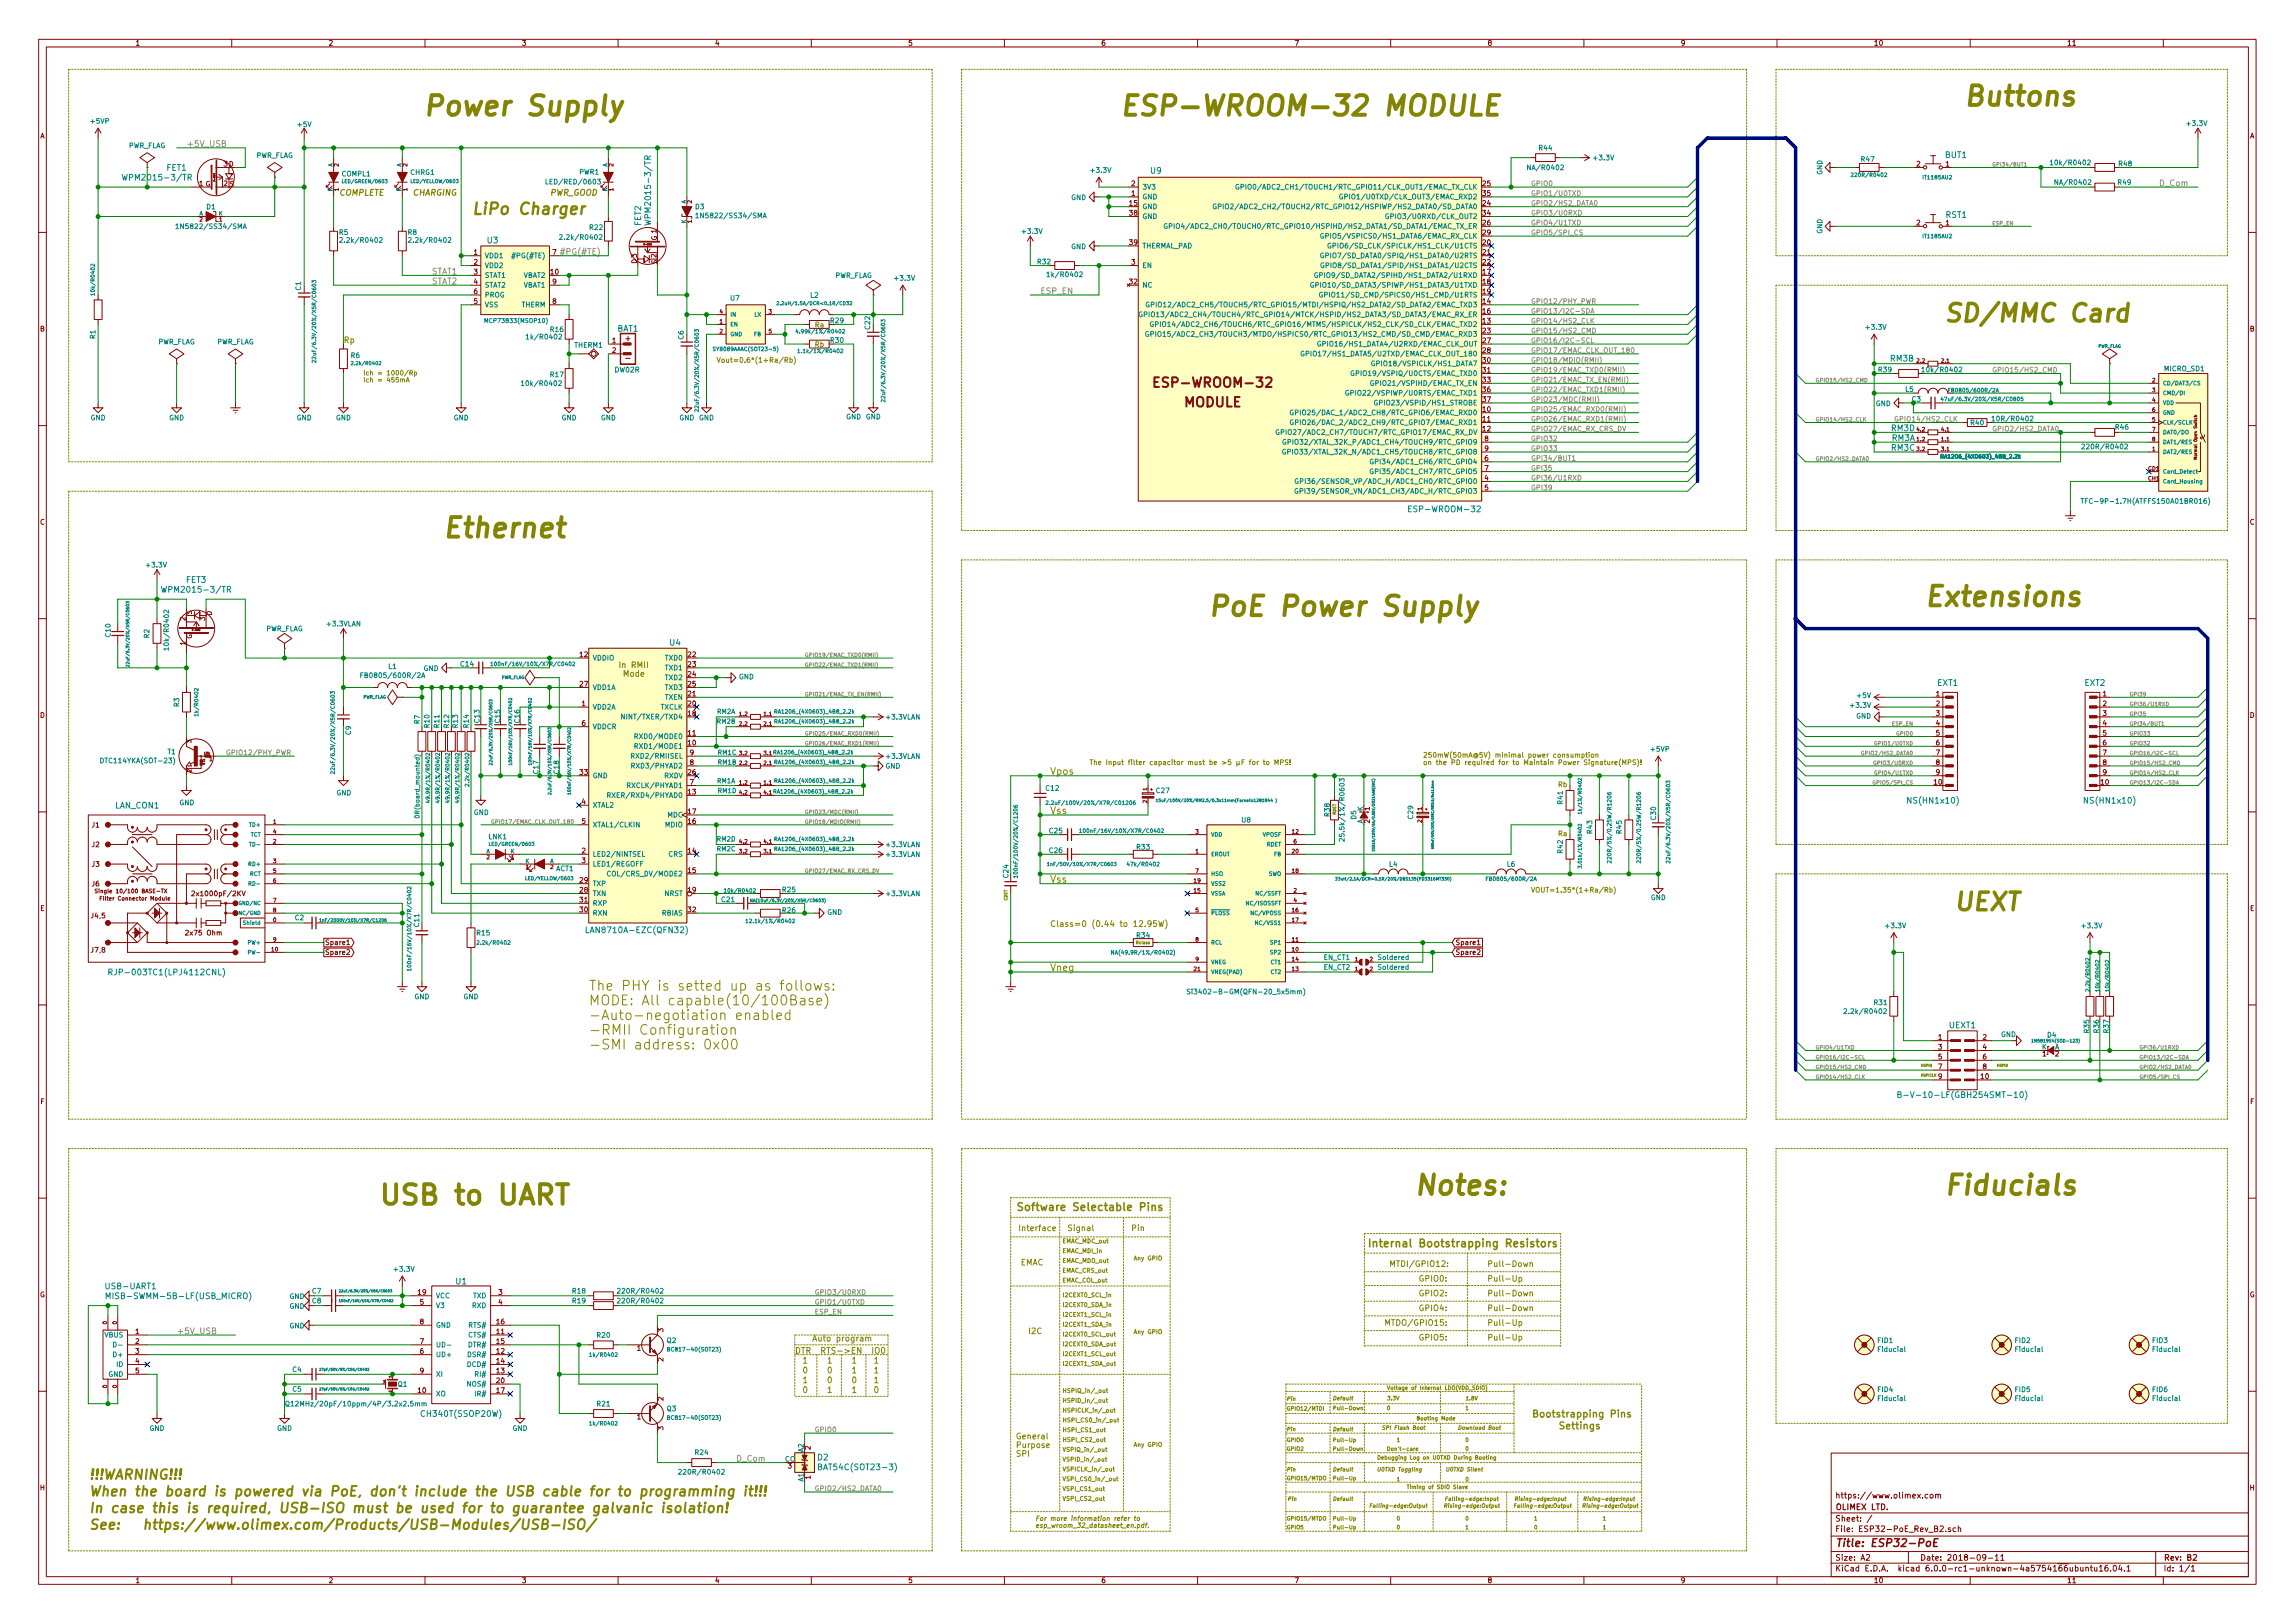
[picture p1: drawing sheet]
<svg xmlns="http://www.w3.org/2000/svg" width="594mm" height="420mm" viewBox="0 0 594 420" stroke-linecap="round" stroke-linejoin="round" font-family="sans-serif">
<defs><g id="words">
<g font-size="7.1" fill="#848400">
<text x="109.2" y="30">Power Supply</text>
<text x="289.6" y="30">ESP-WROOM-32 MODULE</text>
<text x="508" y="27.4">Buttons</text>
<text x="114.3" y="139.2">Ethernet</text>
<text x="312.4" y="159.5">PoE Power Supply</text>
<text x="497.8" y="157">Extensions</text>
<text x="97.8" y="311.9">USB to UART</text>
<text x="365.8" y="309.4">Notes:</text>
<text x="502.9" y="309.4">Fiducials</text>
</g>
<g font-size="6.4" fill="#848400">
<text x="502.9" y="83.4">SD/MMC Card</text>
<text x="505.5" y="235.8">UEXT</text>
</g>
<text font-size="4.2" fill="#848400" x="121.9" y="55.6">LiPo Charger</text>
<g font-size="3.5" fill="#840000">
<text x="300.4" y="100.3">ESP-WROOM-32</text>
<text x="306.5" y="105.4">MODULE</text>
</g>
<g font-size="3.5" fill="#848400">
<text x="152.4" y="256.5">The PHY is setted up as follows:</text>
<text x="152.4" y="260.3">MODE: All capable(10/100Base)</text>
<text x="152.4" y="264.1">-Auto-negotiation enabled</text>
<text x="152.4" y="267.9">-RMII Configuration</text>
<text x="152.4" y="271.7">-SMI address: 0x00</text>
<text x="22.9" y="383">!!!WARNING!!!</text>
<text x="22.9" y="387.3">When the board is powered via PoE, don't include the USB cable for to programming it!!!</text>
<text x="22.9" y="391.7">In case this is required, USB-ISO must be used for to guarantee galvanic isolation!</text>
<text x="22.9" y="396">See:</text>
<text x="33.3" y="396">https://www.olimex.com/Products/USB-Modules/USB-ISO/</text>
</g>
<g font-size="2.8" fill="#848400">
<text x="262.9" y="313.5">Software Selectable Pins</text>
<text x="353.8" y="322.9">Internal Bootstrapping Resistors</text>
</g>
<text font-size="2.8" fill="#840000" x="475" y="400.4">Title: ESP32-PoE</text>
<g font-size="2.5" fill="#848400">
<text x="271.8" y="200.6">Vpos</text>
<text x="271.8" y="228.5">Vss</text>
<text x="271.8" y="251.4">Vneg</text>
<text x="396.4" y="366.9">Bootstrapping Pins</text>
<text x="399.9" y="370">Settings</text>
</g>
<text font-size="2.5" fill="#008484" x="271.8" y="210.7">Vss</text>
<g font-size="2.1" fill="#848484">
<text x="48.3" y="38">+5V_USB</text>
<text x="558.8" y="48.2">D_Com</text>
<text x="144.8" y="66">#PG(#TE)</text>
<text x="111.8" y="71">STAT1</text>
<text x="111.8" y="73.6">STAT2</text>
<text x="269.2" y="76.1">ESP_EN</text>
<text x="45.7" y="345.4">+5V_USB</text>
<text x="190.5" y="378.4">D_Com</text>
</g>
<g font-size="2.1" fill="#008484">
<text x="503.6" y="40.9">BUT1</text>
<text x="33" y="46.7">WPM2015-3/TR</text>
<text x="43.1" y="44.2">FET1</text>
<text x="297.9" y="44.9">U9</text>
<text x="165.9" y="58.4" transform="rotate(-90 165.9 58.4)">FET2</text>
<text x="168.5" y="56.9" transform="rotate(-90 168.5 56.9)">WPM2015-3/TR</text>
<text x="503.7" y="56.4">RST1</text>
<text x="126.2" y="63">U3</text>
<text x="159.8" y="85.8">BAT1</text>
<text x="489.4" y="93.6">RM3B</text>
<text x="489.6" y="111.6">RM3D</text>
<text x="489.6" y="116.7">RM3C</text>
<text x="489.7" y="114.1">RM3A</text>
<text x="365.6" y="132.6">ESP-WROOM-32</text>
<text x="43.2" y="153.4">WPM2015-3/TR</text>
<text x="48.2" y="150.9">FET3</text>
<text x="173.4" y="167.1">U4</text>
<text x="501.5" y="177.5">EXT1</text>
<text x="539.6" y="177.5">EXT2</text>
<text x="29.8" y="209.3">LAN_CON1</text>
<text x="494.3" y="208">NS(HN1x10)</text>
<text x="540" y="208">NS(HN1x10)</text>
<text x="152.9" y="241.5">LAN8710A-EZC(QFN32)</text>
<text x="29.8" y="252.5">RJP-003TC1(LPJ4112CNL)</text>
<text x="504.6" y="266.2">UEXT1</text>
<text x="494.4" y="284.2">B-V-10-LF(GBH254SMT-10)</text>
<text x="27.7" y="333.7">USB-UART1</text>
<text x="118" y="332.5">U1</text>
<text x="29.3" y="336.3">MISB-SWMM-5B-LF(USB_MICRO)</text>
<text x="109.6" y="366.8">CH340T(SSOP20W)</text>
<text x="211.7" y="378">D2</text>
<text x="212.8" y="380.6">BAT54C(SOT23-3)</text>
</g>
<g font-size="2.1" fill="#848400">
<text x="87.6" y="50.6">COMPLETE</text>
<text x="106.7" y="50.6">CHARGING</text>
<text x="142.2" y="50.6">PWR_GOOD</text>
<text x="88.9" y="88.8">Rp</text>
<text x="160" y="172.9">In RMII</text>
<text x="160.6" y="175.2">Mode</text>
<text x="271.8" y="239.9">Class=0 (0.44 to 12.95W)</text>
<text x="263.5" y="318.7">Interface</text>
<text x="276.2" y="318.7">Signal</text>
<text x="292.7" y="318.7">Pin</text>
<text x="264.2" y="327.6">EMAC</text>
<text x="359.5" y="328">MTDI/GPIO12:</text>
<text x="384.9" y="328">Pull-Down</text>
<text x="367.2" y="331.8">GPIO0:</text>
<text x="367.2" y="335.6">GPIO2:</text>
<text x="384.9" y="331.8">Pull-Up</text>
<text x="384.9" y="335.6">Pull-Down</text>
<text x="367.2" y="339.4">GPIO4:</text>
<text x="384.9" y="339.4">Pull-Down</text>
<text x="210.2" y="347.3">Auto program</text>
<text x="266.1" y="345.4">I2C</text>
<text x="358.3" y="343.2">MTDO/GPIO15:</text>
<text x="367.2" y="347">GPIO5:</text>
<text x="384.9" y="343.2">Pull-Up</text>
<text x="384.9" y="347">Pull-Up</text>
<text x="205.7" y="350.4">DTR RTS-&gt;EN IO0</text>
<text x="207.6" y="353">1</text>
<text x="214" y="353">1</text>
<text x="220.3" y="353">1</text>
<text x="226.1" y="353">1</text>
<text x="207.6" y="355.5">0</text>
<text x="207.6" y="358.1">1</text>
<text x="214" y="355.5">0</text>
<text x="214" y="358.1">0</text>
<text x="220.3" y="355.5">1</text>
<text x="220.3" y="358.1">0</text>
<text x="226.1" y="355.5">1</text>
<text x="226.1" y="358.1">1</text>
<text x="207.6" y="360.6">0</text>
<text x="214" y="360.6">1</text>
<text x="220.3" y="360.6">1</text>
<text x="226.1" y="360.6">0</text>
<text x="262.9" y="372.6">General</text>
<text x="262.9" y="374.8">Purpose</text>
<text x="262.9" y="377.1">SPI</text>
</g>
<g font-size="2.1" fill="#840000">
<text x="162" y="88.4">+</text>
<text x="162.2" y="93.4">-</text>
<text x="475" y="387.9">https://www.olimex.com</text>
<text x="475" y="393.9">Sheet: /</text>
<text x="475" y="390.9">OLIMEX LTD.</text>
<text x="475" y="396.6">File: ESP32-PoE_Rev_B2.sch</text>
<text x="475" y="406.8">KiCad E.D.A. kicad 6.0.0-rc1-unknown-4a5754166ubuntu16.04.1</text>
<text x="475" y="404">Size: A2</text>
<text x="497" y="404">Date: 2018-09-11</text>
<text x="560" y="404">Rev: B2</text>
<text x="560" y="406.8">Id: 1/1</text>
</g>
<g font-size="1.8" fill="#840000">
<text x="35" y="11.8">1</text>
<text x="85" y="11.8">2</text>
<text x="135" y="11.8">3</text>
<text x="185" y="11.8">4</text>
<text x="235" y="11.8">5</text>
<text x="285" y="11.8">6</text>
<text x="335" y="11.8">7</text>
<text x="385" y="11.8">8</text>
<text x="435" y="11.8">9</text>
<text x="485" y="11.8">10</text>
<text x="535" y="11.8">11</text>
<text x="10.4" y="35.8">A</text>
<text x="582.4" y="35.8">A</text>
<text x="57.9" y="43.1">3 D</text>
<text x="496.1" y="43.1">2</text>
<text x="503.7" y="43.1">1</text>
<text x="51.6" y="48.2">1 G</text>
<text x="57.9" y="48.2">2</text>
<text x="59.4" y="48.3">S</text>
<text x="292.4" y="53.3">15</text>
<text x="292.9" y="50.7">1</text>
<text x="292.9" y="48.2">2</text>
<text x="383.8" y="53.3">24</text>
<text x="383.8" y="48.2">25</text>
<text x="383.8" y="50.7">35</text>
<text x="292.4" y="55.8">38</text>
<text x="383.8" y="58.3">26</text>
<text x="383.8" y="55.8">34</text>
<text x="496.1" y="58.3">2</text>
<text x="503.7" y="58.3">1</text>
<text x="122.7" y="66">1</text>
<text x="143.1" y="66">7</text>
<text x="170" y="62.3" transform="rotate(-90 170 62.3)">G 1</text>
<text x="292.4" y="63.4">39</text>
<text x="383.8" y="63.4">20</text>
<text x="383.8" y="66">21</text>
<text x="383.8" y="60.9">29</text>
<text x="122.7" y="68.5">2</text>
<text x="122.7" y="71">3</text>
<text x="142.6" y="71">10</text>
<text x="164.9" y="68.3" transform="rotate(-90 164.9 68.3)">D 3</text>
<text x="169.9" y="66.7" transform="rotate(-90 169.9 66.7)">2</text>
<text x="170.1" y="68.4" transform="rotate(-90 170.1 68.4)">S</text>
<text x="292.9" y="68.5">3</text>
<text x="383.8" y="71">17</text>
<text x="383.8" y="68.5">22</text>
<text x="122.7" y="73.6">4</text>
<text x="122.7" y="76.1">6</text>
<text x="143.1" y="73.6">9</text>
<text x="292.4" y="73.6">32</text>
<text x="383.8" y="73.6">18</text>
<text x="383.8" y="76.1">19</text>
<text x="122.7" y="78.7">5</text>
<text x="143.1" y="78.7">8</text>
<text x="383.8" y="83.7">13</text>
<text x="383.8" y="78.7">14</text>
<text x="383.8" y="81.2">16</text>
<text x="10.4" y="85.8">B</text>
<text x="158.5" y="88.8">1</text>
<text x="383.8" y="86.3">23</text>
<text x="383.8" y="88.8">27</text>
<text x="582.4" y="85.8">B</text>
<text x="158.5" y="91.4">2</text>
<text x="383.8" y="91.4">28</text>
<text x="383.8" y="93.9">30</text>
<text x="383.8" y="96.4">31</text>
<text x="383.8" y="99">33</text>
<text x="383.8" y="101.5">36</text>
<text x="383.8" y="106.6">10</text>
<text x="383.8" y="104.1">37</text>
<text x="383.8" y="109.1">11</text>
<text x="383.8" y="111.7">12</text>
<text x="384.3" y="119.3">6</text>
<text x="384.3" y="114.2">8</text>
<text x="384.3" y="116.8">9</text>
<text x="384.3" y="124.4">4</text>
<text x="384.3" y="121.8">7</text>
<text x="384.3" y="126.9">5</text>
<text x="10.4" y="135.8">C</text>
<text x="582.4" y="135.8">C</text>
<text x="48" y="160.7" transform="rotate(-90 48 160.7)">2</text>
<text x="49.7" y="159.2" transform="rotate(-90 49.7 159.2)">S</text>
<text x="53.1" y="160.7" transform="rotate(-90 53.1 160.7)">3</text>
<text x="54.8" y="159.4" transform="rotate(-90 54.8 159.4)">D</text>
<text x="48" y="167" transform="rotate(-90 48 167)">1</text>
<text x="49.7" y="165.4" transform="rotate(-90 49.7 165.4)">G</text>
<text x="150.1" y="170.1">12</text>
<text x="178.1" y="170.1">22</text>
<text x="178.1" y="172.6">23</text>
<text x="150.1" y="177.7">27</text>
<text x="178.1" y="175.2">24</text>
<text x="178.1" y="177.7">25</text>
<text x="10.4" y="185.8">D</text>
<text x="150.6" y="182.8">1</text>
<text x="178.1" y="185.3">18</text>
<text x="178.1" y="182.8">20</text>
<text x="178.1" y="180.3">21</text>
<text x="501.2" y="180.3">1</text>
<text x="501.2" y="182.8">2</text>
<text x="501.2" y="185.3">3</text>
<text x="544.3" y="180.3">1</text>
<text x="544.3" y="182.8">2</text>
<text x="544.3" y="185.3">3</text>
<text x="582.4" y="185.8">D</text>
<text x="150.6" y="187.9">6</text>
<text x="178.1" y="190.4">11</text>
<text x="501.2" y="187.9">4</text>
<text x="501.2" y="190.4">5</text>
<text x="544.3" y="187.9">4</text>
<text x="544.3" y="190.4">5</text>
<text x="178.1" y="193">10</text>
<text x="178.6" y="195.5">9</text>
<text x="501.2" y="193">6</text>
<text x="501.2" y="195.5">7</text>
<text x="544.3" y="193">6</text>
<text x="544.3" y="195.5">7</text>
<text x="150.1" y="200.6">33</text>
<text x="178.1" y="200.6">26</text>
<text x="178.6" y="203.1">7</text>
<text x="178.6" y="198">8</text>
<text x="500.7" y="203.1">10</text>
<text x="501.2" y="198">8</text>
<text x="501.2" y="200.6">9</text>
<text x="543.9" y="203.1">10</text>
<text x="544.3" y="198">8</text>
<text x="544.3" y="200.6">9</text>
<text x="150.6" y="208.2">4</text>
<text x="178.1" y="205.7">13</text>
<text x="354.6" y="209.8" transform="rotate(-90 354.6 209.8)">1</text>
<text x="23.8" y="214.2">J1</text>
<text x="150.6" y="213.3">5</text>
<text x="178.1" y="213.3">16</text>
<text x="178.1" y="210.7">17</text>
<text x="354.6" y="213.1" transform="rotate(-90 354.6 213.1)">2</text>
<text x="23.8" y="219.3">J2</text>
<text x="150.6" y="220.9">2</text>
<text x="178.1" y="220.9">14</text>
<text x="23.8" y="224.4">J3</text>
<text x="150.6" y="223.4">3</text>
<text x="178.1" y="226">15</text>
<text x="23.8" y="229.5">J6</text>
<text x="50.5" y="232">2x1000pF/2KV</text>
<text x="150.1" y="231.1">28</text>
<text x="150.1" y="228.5">29</text>
<text x="150.1" y="233.6">31</text>
<text x="178.1" y="231.1">19</text>
<text x="10.4" y="235.8">E</text>
<text x="23.7" y="237.7">J4,5</text>
<text x="150.1" y="236.1">30</text>
<text x="178.1" y="236.1">32</text>
<text x="582.4" y="235.8">E</text>
<text x="48.5" y="242.2">2x75 Ohm</text>
<text x="84.1" y="244.6">Spare1</text>
<text x="376.7" y="244.6">Spare1</text>
<text x="23.7" y="246.6">J7,8</text>
<text x="84.1" y="247.2">Spare2</text>
<text x="376.7" y="247.2">Spare2</text>
<text x="501.8" y="269.2">1</text>
<text x="513.3" y="269.2">2</text>
<text x="501.8" y="271.7">3</text>
<text x="501.8" y="274.2">5</text>
<text x="513.3" y="271.7">4</text>
<text x="513.3" y="274.2">6</text>
<text x="528.7" y="273.5">1</text>
<text x="532" y="273.5">2</text>
<text x="501.8" y="276.8">7</text>
<text x="501.8" y="279.3">9</text>
<text x="512.8" y="279.3">10</text>
<text x="513.3" y="276.8">8</text>
<text x="10.5" y="285.8">F</text>
<text x="582.5" y="285.8">F</text>
<text x="10.3" y="335.8">G</text>
<text x="108.3" y="335.2">19</text>
<text x="129.1" y="335.2">3</text>
<text x="582.3" y="335.8">G</text>
<text x="108.7" y="337.7">5</text>
<text x="129.1" y="337.7">4</text>
<text x="35.1" y="345.4">1</text>
<text x="35.1" y="347.9">2</text>
<text x="108.7" y="347.9">7</text>
<text x="108.7" y="342.8">8</text>
<text x="128.6" y="345.4">11</text>
<text x="128.6" y="347.9">15</text>
<text x="128.6" y="342.8">16</text>
<text x="171.7" y="344.8" transform="rotate(-90 171.7 344.8)">3</text>
<text x="35.1" y="350.4">3</text>
<text x="35.1" y="353">4</text>
<text x="108.7" y="350.4">6</text>
<text x="128.6" y="350.4">12</text>
<text x="128.6" y="353">14</text>
<text x="164.9" y="349.7">1</text>
<text x="171.7" y="352.4" transform="rotate(-90 171.7 352.4)">2</text>
<text x="35.1" y="355.5">5</text>
<text x="108.7" y="355.5">9</text>
<text x="128.6" y="355.5">13</text>
<text x="128.6" y="358.1">20</text>
<text x="108.3" y="360.6">10</text>
<text x="128.6" y="360.6">17</text>
<text x="171.7" y="362.6" transform="rotate(-90 171.7 362.6)">2</text>
<text x="164.9" y="367.5">1</text>
<text x="171.7" y="370.2" transform="rotate(-90 171.7 370.2)">3</text>
<text x="209.8" y="375.3" transform="rotate(-90 209.8 375.3)">2</text>
<text x="204" y="380.2">3</text>
<text x="209.8" y="382.9" transform="rotate(-90 209.8 382.9)">1</text>
<text x="10.4" y="385.8">H</text>
<text x="582.4" y="385.8">H</text>
<text x="35" y="409.8">1</text>
<text x="85" y="409.8">2</text>
<text x="135" y="409.8">3</text>
<text x="185" y="409.8">4</text>
<text x="235" y="409.8">5</text>
<text x="285" y="409.8">6</text>
<text x="335" y="409.8">7</text>
<text x="385" y="409.8">8</text>
<text x="435" y="409.8">9</text>
<text x="485" y="409.8">10</text>
<text x="535" y="409.8">11</text>
</g>
<g font-size="1.8" fill="#008484">
<text x="23.6" y="32">+5VP</text>
<text x="77.1" y="32.9">+5V</text>
<text x="566.2" y="32.6">+3.3V</text>
<text x="33.1" y="38.3">PWR_FLAG</text>
<text x="66.2" y="40.9">PWR_FLAG</text>
<text x="398.4" y="39">R44</text>
<text x="412.7" y="41.5">+3.3V</text>
<text x="481.8" y="41.9">R47</text>
<text x="88.5" y="45.7">COMPL1</text>
<text x="106.3" y="45.3">CHRG1</text>
<text x="142.3" y="47.7">LED/RED/0603</text>
<text x="150" y="45.2">PWR1</text>
<text x="282.5" y="44.7">+3.3V</text>
<text x="395.9" y="44">NA/R0402</text>
<text x="471.7" y="45.3" transform="rotate(-90 471.7 45.3)">GND</text>
<text x="531.6" y="42.8">10k/R0402</text>
<text x="532.5" y="47.8">NA/R0402</text>
<text x="548.3" y="47.8">R49</text>
<text x="548.5" y="43">R48</text>
<text x="277.3" y="51.8">GND</text>
<text x="295.7" y="51.6">GND</text>
<text x="295.7" y="49.1">3V3</text>
<text x="324.6" y="49.1">GPIO0/ADC2_CH1/TOUCH1/RTC_GPIO11/CLK_OUT1/EMAC_TX_CLK</text>
<text x="349.6" y="51.6">GPIO1/U0TXD/CLK_OUT3/EMAC_RXD2</text>
<text x="46.9" y="59.3">1N5822/SS34/SMA</text>
<text x="53.5" y="54.2">D1</text>
<text x="152.7" y="59.5">R22</text>
<text x="180" y="54.2">D3</text>
<text x="181.5" y="56.5">1N5822/SS34/SMA</text>
<text x="295.7" y="54.1">GND</text>
<text x="295.7" y="56.7">GND</text>
<text x="307.8" y="59.2">GPIO4/ADC2_CH0/TOUCH0/RTC_GPIO10/HSPIHD/HS2_DATA1/SD_DATA1/EMAC_TX_ER</text>
<text x="319.9" y="54.1">GPIO2/ADC2_CH2/TOUCH2/RTC_GPIO12/HSPIWP/HS2_DATA0/SD_DATA0</text>
<text x="360.8" y="56.7">GPIO3/U0RXD/CLK_OUT2</text>
<text x="87.8" y="60.8">R5</text>
<text x="88.9" y="62.8">2.2k/R0402</text>
<text x="105.6" y="60.8">R8</text>
<text x="106.7" y="62.8">2.2k/R0402</text>
<text x="145.8" y="62.1">2.2k/R0402</text>
<text x="264.7" y="60.5">+3.3V</text>
<text x="277.3" y="64.5">GND</text>
<text x="295.7" y="64.3">THERMAL_PAD</text>
<text x="344.6" y="61.8">GPIO5/VSPICS0/HS1_DATA6/EMAC_RX_CLK</text>
<text x="347.7" y="64.3">GPIO6/SD_CLK/SPICLK/HS1_CLK/U1CTS</text>
<text x="471.7" y="60.5" transform="rotate(-90 471.7 60.5)">GND</text>
<text x="125.4" y="66.8">VDD1</text>
<text x="125.4" y="69.4">VDD2</text>
<text x="125.4" y="71.9">STAT1</text>
<text x="133.3" y="66.8">#PG(#TE)</text>
<text x="135.5" y="71.9">VBAT2</text>
<text x="216" y="72">PWR_FLAG</text>
<text x="268.6" y="68.4">R32</text>
<text x="271.8" y="71.7">1k/R0402</text>
<text x="295.7" y="69.4">EN</text>
<text x="344.1" y="71.9">GPIO9/SD_DATA2/SPIHD/HS1_DATA2/U1RXD</text>
<text x="345.5" y="66.8">GPIO7/SD_DATA0/SPIQ/HS1_DATA0/U2RTS</text>
<text x="345.6" y="69.4">GPIO8/SD_DATA1/SPID/HS1_DATA1/U2CTS</text>
<text x="77.9" y="75.2" transform="rotate(-90 77.9 75.2)">C1</text>
<text x="125.4" y="74.5">STAT2</text>
<text x="125.4" y="77">PROG</text>
<text x="135.5" y="74.5">VBAT1</text>
<text x="189.1" y="77.8">U7</text>
<text x="209.8" y="77.1">L2</text>
<text x="231.7" y="72.7">+3.3V</text>
<text x="295.7" y="74.5">NC</text>
<text x="343" y="74.5">GPIO10/SD_DATA3/SPIWP/HS1_DATA3/U1TXD</text>
<text x="346.2" y="77">GPIO11/SD_CMD/SPICS0/HS1_CMD/U1RTS</text>
<text x="125.4" y="79.5">VSS</text>
<text x="135" y="79.5">THERM</text>
<text x="215" y="83.7">R29</text>
<text x="302.3" y="82.1">GPIO13/ADC2_CH4/TOUCH4/RTC_GPIO14/MTCK/HSPID/HS2_DATA3/SD_DATA3/EMAC_RX_ER</text>
<text x="304.4" y="79.5">GPIO12/ADC2_CH5/TOUCH5/RTC_GPIO15/MTDI/HSPIQ/HS2_DATA2/SD_DATA2/EMAC_TXD3</text>
<text x="24.7" y="87.7" transform="rotate(-90 24.7 87.7)">R1</text>
<text x="40.8" y="89.1">PWR_FLAG</text>
<text x="56" y="89.1">PWR_FLAG</text>
<text x="137" y="87.9">1k/R0402</text>
<text x="142.5" y="85.9">R16</text>
<text x="177" y="87.9" transform="rotate(-90 177 87.9)">C6</text>
<text x="215" y="88.7">R30</text>
<text x="225.2" y="85.2" transform="rotate(-90 225.2 85.2)">C22</text>
<text x="305" y="87.2">GPIO15/ADC2_CH3/TOUCH3/MTDO/HSPICS0/RTC_GPIO13/HS2_CMD/SD_CMD/EMAC_RXD3</text>
<text x="305.8" y="84.6">GPIO14/ADC2_CH6/TOUCH6/RTC_GPIO16/MTMS/HSPICLK/HS2_CLK/SD_CLK/EMAC_TXD2</text>
<text x="343.8" y="89.7">GPIO16/HS1_DATA4/U2RXD/EMAC_CLK_OUT</text>
<text x="483.2" y="85.4">+3.3V</text>
<text x="90.9" y="92.7">R6</text>
<text x="148.7" y="90">THERM1</text>
<text x="340.1" y="92.2">GPIO17/HS1_DATA5/U2TXD/EMAC_CLK_OUT_180</text>
<text x="357.2" y="94.8">GPIO18/VSPICLK/HS1_DATA7</text>
<text x="135.8" y="99.9">10k/R0402</text>
<text x="142.5" y="97.6">R17</text>
<text x="159.2" y="96.4">DW02R</text>
<text x="352.7" y="97.3">GPIO19/VSPIQ/U0CTS/EMAC_TXD0</text>
<text x="356.7" y="99.9">GPIO21/VSPIHD/EMAC_TX_EN</text>
<text x="486.3" y="96.4">R39</text>
<text x="493.3" y="101.4">L5</text>
<text x="498.3" y="96.4">10k/R0402</text>
<text x="560.3" y="96.1">MICRO_SD1</text>
<text x="338.1" y="107.5">GPIO25/DAC_1/ADC2_CH8/RTC_GPIO6/EMAC_RXD0</text>
<text x="351.3" y="102.4">GPIO22/VSPIWP/U0RTS/EMAC_TXD1</text>
<text x="358" y="104.9">GPIO23/VSPID/HS1_STROBE</text>
<text x="485.5" y="105.1">GND</text>
<text x="494.9" y="104">C3</text>
<text x="23.4" y="108.8">GND</text>
<text x="43.8" y="108.8">GND</text>
<text x="76.8" y="108.8">GND</text>
<text x="86.9" y="108.8">GND</text>
<text x="117.4" y="108.8">GND</text>
<text x="145.4" y="108.8">GND</text>
<text x="155.5" y="108.8">GND</text>
<text x="175.8" y="108.8">GND GND</text>
<text x="219" y="108.6">GND GND</text>
<text x="334.5" y="112.6">GPIO27/ADC2_CH7/TOUCH7/RTC_GPIO17/EMAC_RX_DV</text>
<text x="338.1" y="110">GPIO26/DAC_2/ADC2_CH9/RTC_GPIO7/EMAC_RXD1</text>
<text x="510.2" y="110.1">R40</text>
<text x="516.5" y="109.1">10R/R0402</text>
<text x="547.6" y="111.2">R46</text>
<text x="336.4" y="117.6">GPIO33/XTAL_32K_N/ADC1_CH5/TOUCH8/RTC_GPIO8</text>
<text x="336.5" y="115.1">GPIO32/XTAL_32K_P/ADC1_CH4/TOUCH9/RTC_GPIO9</text>
<text x="539.9" y="116.3">220R/R0402</text>
<text x="339.3" y="125.3">GPI36/SENSOR_VP/ADC_H/ADC1_CH0/RTC_GPIO0</text>
<text x="357.2" y="120.2">GPI34/ADC1_CH6/RTC_GPIO4</text>
<text x="357.2" y="122.7">GPI35/ADC1_CH7/RTC_GPIO5</text>
<text x="339.2" y="127.8">GPI39/SENSOR_VN/ADC1_CH3/ADC_H/RTC_GPIO3</text>
<text x="540.9" y="130.4">TFC-9P-1.7H(ATFFS150A01BR016)</text>
<text x="38" y="146.9">+3.3V</text>
<text x="28.6" y="164.8" transform="rotate(-90 28.6 164.8)">C10</text>
<text x="38.7" y="165.2" transform="rotate(-90 38.7 165.2)">R2</text>
<text x="43.7" y="167.5" transform="rotate(-90 43.7 167.5)">10k/R0402</text>
<text x="68.7" y="163.4">PWR_FLAG</text>
<text x="84.8" y="162.1">+3.3VLAN</text>
<text x="100.6" y="173.2">L1</text>
<text x="109.6" y="173.7">GND</text>
<text x="119.3" y="172.6">C14</text>
<text x="153.4" y="171">VDDIO</text>
<text x="172.3" y="171">TXD0</text>
<text x="172.3" y="173.5">TXD1</text>
<text x="94.7" y="175.5">FB0805/600R/2A</text>
<text x="153.4" y="178.6">VDD1A</text>
<text x="172.3" y="176.1">TXD2</text>
<text x="172.3" y="178.6">TXD3</text>
<text x="191.3" y="175.9">GND</text>
<text x="46.4" y="182.9" transform="rotate(-90 46.4 182.9)">R3</text>
<text x="153.4" y="183.7">VDD2A</text>
<text x="170.9" y="183.7">TXCLK</text>
<text x="172.1" y="181.1">TXEN</text>
<text x="479.2" y="183.2">+3.3V</text>
<text x="480.8" y="180.7">+5V</text>
<text x="90.9" y="190.2" transform="rotate(-90 90.9 190.2)">C9</text>
<text x="108.6" y="187.4" transform="rotate(-90 108.6 187.4)">R7</text>
<text x="111.2" y="188.4" transform="rotate(-90 111.2 188.4)">R10</text>
<text x="113.7" y="188.4" transform="rotate(-90 113.7 188.4)">R11</text>
<text x="116.3" y="188.4" transform="rotate(-90 116.3 188.4)">R12</text>
<text x="118.5" y="188.4" transform="rotate(-90 118.5 188.4)">R13</text>
<text x="121.3" y="188.4" transform="rotate(-90 121.3 188.4)">R14</text>
<text x="124.1" y="187.1" transform="rotate(-90 124.1 187.1)">C13</text>
<text x="129.5" y="187.1" transform="rotate(-90 129.5 187.1)">C15</text>
<text x="134.5" y="187.1" transform="rotate(-90 134.5 187.1)">C16</text>
<text x="153.4" y="188.8">VDDCR</text>
<text x="162.5" y="186.2">NINT/TXER/TXD4</text>
<text x="165.3" y="191.3">RXD0/MODE0</text>
<text x="229.5" y="186.3">+3.3VLAN</text>
<text x="480.5" y="186">GND</text>
<text x="26.8" y="197.6">DTC114YKA(SOT-23)</text>
<text x="43.4" y="195.3">T1</text>
<text x="164.4" y="196.4">RXD2/RMIISEL</text>
<text x="165.3" y="193.8">RXD1/MODE1</text>
<text x="229.5" y="196.4">+3.3VLAN</text>
<text x="427.5" y="194.6">+5VP</text>
<text x="139.4" y="200.3" transform="rotate(-90 139.4 200.3)">C17</text>
<text x="144.7" y="200.3" transform="rotate(-90 144.7 200.3)">C18</text>
<text x="153.4" y="201.5">GND</text>
<text x="164.4" y="198.9">RXD3/PHYAD2</text>
<text x="171.9" y="201.5">RXDV</text>
<text x="229.2" y="199">GND</text>
<text x="46.4" y="208.4">GND</text>
<text x="87.1" y="205.9">GND</text>
<text x="153.4" y="209.1">XTAL2</text>
<text x="159.1" y="206.5">RXER/RXD4/PHYAD0</text>
<text x="163.1" y="204">RXCLK/PHYAD1</text>
<text x="270.8" y="204.7">C12</text>
<text x="299.4" y="205.3">C27</text>
<text x="352.8" y="210" transform="rotate(-90 352.8 210)">K</text>
<text x="404.5" y="208.1" transform="rotate(-90 404.5 208.1)">R41</text>
<text x="122.6" y="211">GND</text>
<text x="153.4" y="214.2">XTAL1/CLKIN</text>
<text x="172.2" y="214.2">MDIO</text>
<text x="172.8" y="211.6">MDC</text>
<text x="271.7" y="215.7">C25</text>
<text x="321.5" y="212.9">U8</text>
<text x="344.2" y="211.3" transform="rotate(-90 344.2 211.3)">R38</text>
<text x="351.1" y="212.1" transform="rotate(-90 351.1 212.1)">D5</text>
<text x="352.8" y="213.3" transform="rotate(-90 352.8 213.3)">A</text>
<text x="365.8" y="212" transform="rotate(-90 365.8 212)">C29</text>
<text x="412.2" y="215.8" transform="rotate(-90 412.2 215.8)">R43</text>
<text x="419.8" y="215.8" transform="rotate(-90 419.8 215.8)">R45</text>
<text x="428.7" y="212.2" transform="rotate(-90 428.7 212.2)">C30</text>
<text x="126.5" y="217.3">LNK1</text>
<text x="153.4" y="221.8">LED2/NINTSEL</text>
<text x="173.1" y="221.8">CRS</text>
<text x="229.5" y="219.3">+3.3VLAN</text>
<text x="229.5" y="221.8">+3.3VLAN</text>
<text x="271.7" y="220.8">C26</text>
<text x="294.3" y="219.9">R33</text>
<text x="348" y="216.3" transform="rotate(-90 348 216.3)">25.5k/1%/R0603</text>
<text x="404.5" y="220.8" transform="rotate(-90 404.5 220.8)">R42</text>
<text x="143.9" y="225.5">ACT1</text>
<text x="153.4" y="224.3">LED1/REGOFF</text>
<text x="158.6" y="226.9">COL/CRS_DV/MODE2</text>
<text x="261" y="227.2" transform="rotate(-90 261 227.2)">C24</text>
<text x="359.7" y="224.4">L4</text>
<text x="390.1" y="224.4">L6</text>
<text x="153.4" y="231.9">TXN</text>
<text x="153.4" y="229.4">TXP</text>
<text x="172" y="231.9">NRST</text>
<text x="186.8" y="233.5">C21</text>
<text x="202.6" y="231">R25</text>
<text x="229.5" y="232">+3.3VLAN</text>
<text x="427.3" y="233">GND</text>
<text x="76.4" y="238.2">C2</text>
<text x="108.5" y="239.9" transform="rotate(-90 108.5 239.9)">C11</text>
<text x="153.4" y="237">RXN</text>
<text x="153.4" y="234.5">RXP</text>
<text x="171.3" y="237">RBIAS</text>
<text x="202.6" y="236.3">R26</text>
<text x="214.1" y="236.8">GND</text>
<text x="123.5" y="242.2">R15</text>
<text x="294.3" y="242.8">R34</text>
<text x="488.3" y="240.3">+3.3V</text>
<text x="539.1" y="240.3">+3.3V</text>
<text x="342.7" y="248.5">EN_CT1</text>
<text x="342.7" y="251">EN_CT2</text>
<text x="356.9" y="248.5">Soldered</text>
<text x="356.9" y="251">Soldered</text>
<text x="309.9" y="257.4">Si3402-B-GM(QFN-20_5x5mm)</text>
<text x="107.3" y="258.7">GND</text>
<text x="120" y="258.7">GND</text>
<text x="478.3" y="262.5">2.2k/R0402</text>
<text x="485.2" y="260.2">R31</text>
<text x="518" y="268.4">GND</text>
<text x="530" y="268.6">D4</text>
<text x="540.8" y="267.4" transform="rotate(-90 540.8 267.4)">R35</text>
<text x="543.4" y="267.4" transform="rotate(-90 543.4 267.4)">R36</text>
<text x="545.9" y="267.4" transform="rotate(-90 545.9 267.4)">R37</text>
<text x="528.6" y="271.7">K</text>
<text x="531.9" y="271.7">A</text>
<text x="102.2" y="329.2">+3.3V</text>
<text x="80.8" y="334.9">C7</text>
<text x="148.2" y="334.9">R18</text>
<text x="160.8" y="334.9">220R/R0402</text>
<text x="74.9" y="336.3">GND</text>
<text x="74.9" y="338.8">GND</text>
<text x="80.8" y="337.4">C8</text>
<text x="112.8" y="336.1">VCC</text>
<text x="112.8" y="338.6">V3</text>
<text x="122.3" y="338.6">RXD</text>
<text x="122.5" y="336.1">TXD</text>
<text x="148.2" y="337.4">R19</text>
<text x="160.8" y="337.4">220R/R0402</text>
<text x="27.1" y="346.2">VBUS</text>
<text x="74.9" y="343.9">GND</text>
<text x="112.8" y="343.7">GND</text>
<text x="121.5" y="346.2">CTS#</text>
<text x="121.5" y="343.7">RTS#</text>
<text x="154.6" y="346.3">R20</text>
<text x="172.7" y="347.7">Q2</text>
<text x="486.1" y="347.7">FID1</text>
<text x="521.7" y="347.7">FID2</text>
<text x="557.2" y="347.7">FID3</text>
<text x="29.7" y="351.3">D+</text>
<text x="30.2" y="353.9">ID</text>
<text x="112.8" y="351.3">UD+</text>
<text x="112.8" y="348.8">UD-</text>
<text x="121.2" y="353.9">DCD#</text>
<text x="121.3" y="351.3">DSR#</text>
<text x="121.4" y="348.8">DTR#</text>
<text x="486.3" y="350">Fiducial</text>
<text x="521.9" y="350">Fiducial</text>
<text x="557.5" y="350">Fiducial</text>
<text x="28.1" y="356.4">GND</text>
<text x="75.8" y="355.2">C4</text>
<text x="103" y="359">Q1</text>
<text x="112.8" y="356.4">XI</text>
<text x="121.2" y="358.9">NOS#</text>
<text x="123.2" y="356.4">RI#</text>
<text x="75.8" y="360.3">C5</text>
<text x="77.2" y="364.1">Q12MHz/20pF/10ppm/4P/3.2x2.5mm</text>
<text x="112.8" y="361.5">XO</text>
<text x="123.2" y="361.5">IR#</text>
<text x="154.6" y="364.1">R21</text>
<text x="172.7" y="365.3">Q3</text>
<text x="486.1" y="360.4">FID4</text>
<text x="486.3" y="362.7">Fiducial</text>
<text x="521.7" y="360.4">FID5</text>
<text x="521.9" y="362.7">Fiducial</text>
<text x="557.2" y="360.4">FID6</text>
<text x="557.5" y="362.7">Fiducial</text>
<text x="38.7" y="370.4">GND</text>
<text x="71.7" y="370.4">GND</text>
<text x="132.7" y="370.4">GND</text>
<text x="180" y="376.6">R24</text>
<text x="208" y="375.9" transform="rotate(-90 208 375.9)">A2</text>
<text x="176.7" y="381.7">220R/R0402</text>
<text x="203.2" y="378.4">CC</text>
<text x="208" y="383.6" transform="rotate(-90 208 383.6)">A1</text>
</g>
<g font-size="1.8" fill="#848484">
<text x="396.2" y="50.7">GPIO1/U0TXD</text>
<text x="396.2" y="53.3">GPIO2/HS2_DATA0</text>
<text x="396.2" y="48.2">GPIO0</text>
<text x="396.2" y="55.8">GPIO3/U0RXD</text>
<text x="396.2" y="58.3">GPIO4/U1TXD</text>
<text x="396.2" y="60.9">GPIO5/SPI_CS</text>
<text x="396.2" y="81.2">GPIO13/I2C-SDA</text>
<text x="396.2" y="83.7">GPIO14/HS2_CLK</text>
<text x="396.2" y="78.7">GPIO12/PHY_PWR</text>
<text x="396.2" y="86.3">GPIO15/HS2_CMD</text>
<text x="396.2" y="88.8">GPIO16/I2C-SCL</text>
<text x="396.2" y="93.9">GPIO18/MDIO(RMII)</text>
<text x="396.2" y="91.4">GPIO17/EMAC_CLK_OUT_180</text>
<text x="396.2" y="96.4">GPIO19/EMAC_TXD0(RMII)</text>
<text x="396.2" y="101.5">GPIO22/EMAC_TXD1(RMII)</text>
<text x="396.2" y="99">GPIO21/EMAC_TX_EN(RMII)</text>
<text x="515.6" y="96.4">GPIO15/HS2_CMD</text>
<text x="396.2" y="106.6">GPIO25/EMAC_RXD0(RMII)</text>
<text x="396.2" y="104.1">GPIO23/MDC(RMII)</text>
<text x="396.2" y="109.1">GPIO26/EMAC_RXD1(RMII)</text>
<text x="396.2" y="111.7">GPIO27/EMAC_RX_CRS_DV</text>
<text x="490.2" y="109.1">GPIO14/HS2_CLK</text>
<text x="515.6" y="111.7">GPIO2/HS2_DATA0</text>
<text x="396.2" y="119.3">GPI34/BUT1</text>
<text x="396.2" y="114.2">GPIO32</text>
<text x="396.2" y="116.8">GPIO33</text>
<text x="396.2" y="121.8">GPI35</text>
<text x="396.2" y="124.4">GPI36/U1RXD</text>
<text x="396.2" y="126.9">GPI39</text>
<text x="58.4" y="195.5">GPIO12/PHY_PWR</text>
<text x="210.8" y="335.2">GPIO3/U0RXD</text>
<text x="210.8" y="337.7">GPIO1/U0TXD</text>
<text x="210.8" y="340.3">ESP_EN</text>
<text x="210.8" y="370.8">GPIO0</text>
<text x="210.8" y="386">GPIO2/HS2_DATA0</text>
</g>
<g font-size="1.8" fill="#848400">
<text x="210.8" y="84.8">Ra</text>
<text x="210.8" y="89.8">Rb</text>
<text x="185.4" y="93.9">Vout=0.6*(1+Ra/Rb)</text>
<text x="368.3" y="196.1">250mW(50mA@5V) minimal power consumption</text>
<text x="281.9" y="198">The Input filter capacitor must be &gt;5 F for to MPS!</text>
<text x="368.3" y="198">on the PD required for to Maintain Power Signature(MPS)!</text>
<text x="403.2" y="203.8">Rb</text>
<text x="403.2" y="216.5">Ra</text>
<text x="396.2" y="231.1">VOUT=1.35*(1+Ra/Rb)</text>
</g>
<g font-size="1.7" fill="#848400">
<text x="94" y="97.2">Ich = 1000/Rp</text>
<text x="94" y="99">Ich = 455mA</text>
<text x="268" y="393.7">For more information refer to</text>
<text x="268" y="395.5">esp_wroom_32_datasheet_en.pdf.</text>
</g>
<g font-size="1.7" fill="#008484">
<text x="185.6" y="184.8">RM2A</text>
<text x="185.6" y="187.3">RM2B</text>
<text x="185.9" y="197.9">RM1B</text>
<text x="185.9" y="195.4">RM1C</text>
<text x="185.6" y="202.8">RM1A</text>
<text x="185.9" y="205.3">RM1D</text>
<text x="185.6" y="220.4">RM2C</text>
<text x="185.6" y="217.8">RM2D</text>
</g>
<text font-size="1.6" fill="#008484" x="108.6" y="211.1" transform="rotate(-90 108.6 211.1)">0R(board_mounted)</text>
<text font-size="1.5" fill="#008484" x="126.2" y="83.6">MCP73833(MSOP10)</text>
<g font-size="1.5" fill="#848400">
<text x="275" y="321.9">EMAC_MDC_out</text>
<text x="275" y="324.4">EMAC_MDI_in</text>
<text x="275" y="326.9">EMAC_MDO_out</text>
<text x="275" y="329.5">EMAC_CRS_out</text>
<text x="293.4" y="326.3">Any GPIO</text>
<text x="275" y="332">EMAC_COL_out</text>
<text x="275" y="335.8">I2CEXT0_SCL_in</text>
<text x="275" y="338.4">I2CEXT0_SDA_in</text>
<text x="275" y="340.9">I2CEXT1_SCL_in</text>
<text x="275" y="343.5">I2CEXT1_SDA_in</text>
<text x="275" y="346">I2CEXT0_SCL_out</text>
<text x="293.4" y="345.4">Any GPIO</text>
<text x="275" y="348.5">I2CEXT0_SDA_out</text>
<text x="275" y="351.1">I2CEXT1_SCL_out</text>
<text x="275" y="353.6">I2CEXT1_SDA_out</text>
<text x="275" y="360.6">HSPIQ_in/_out</text>
<text x="275" y="363.1">HSPID_in/_out</text>
<text x="275" y="365.7">HSPICLK_in/_out</text>
<text x="275" y="368.2">HSPI_CS0_in/_out</text>
<text x="275" y="370.8">HSPI_CS1_out</text>
<text x="275" y="373.3">HSPI_CS2_out</text>
<text x="275" y="375.8">VSPIQ_in/_out</text>
<text x="293.4" y="374.6">Any GPIO</text>
<text x="275" y="378.4">VSPID_in/_out</text>
<text x="275" y="383.5">VSPI_CS0_in/_out</text>
<text x="275" y="380.9">VSPICLK_in/_out</text>
<text x="275" y="386">VSPI_CS1_out</text>
<text x="275" y="388.5">VSPI_CS2_out</text>
</g>
<g font-size="1.4" fill="#008484">
<text x="86.1" y="43.2" transform="rotate(-90 86.1 43.2)">A</text>
<text x="103.9" y="43.2" transform="rotate(-90 103.9 43.2)">A</text>
<text x="157.2" y="43.2" transform="rotate(-90 157.2 43.2)">A</text>
<text x="479.9" y="45.8">220R/R0402</text>
<text x="497.9" y="46.4">IT1185AU2</text>
<text x="86.1" y="49.6" transform="rotate(-90 86.1 49.6)">K</text>
<text x="103.9" y="49.6" transform="rotate(-90 103.9 49.6)">K</text>
<text x="157.2" y="49.6" transform="rotate(-90 157.2 49.6)">K</text>
<text x="177.5" y="52.7" transform="rotate(-90 177.5 52.7)">A</text>
<text x="51.6" y="55.8">A</text>
<text x="56.6" y="55.8">K</text>
<text x="177.5" y="57.8" transform="rotate(-90 177.5 57.8)">K</text>
<text x="497.9" y="61.7">IT1185AU2</text>
<text x="24.5" y="75.8" transform="rotate(-90 24.5 75.8)">10k/R0402</text>
<text x="189" y="82">IN</text>
<text x="195.3" y="82">LX</text>
<text x="189" y="84.5">EN</text>
<text x="189" y="87">GND</text>
<text x="195.2" y="87">FB</text>
<text x="207.2" y="86.3">4.99k/1%/R0402</text>
<text x="81.8" y="91.8" transform="rotate(-90 81.8 91.8)">22uF/6.3V/20%/X5R/C0603</text>
<text x="185.3" y="90.9">SY8089AAAC(SOT23-5)</text>
<text x="207.6" y="91.4">1.1k/1%/R0402</text>
<text x="229.1" y="101.9" transform="rotate(-90 229.1 101.9)">22uF/6.3V/20%/X5R/C0603</text>
<text x="505.4" y="101.5">FB0805/600R/2A</text>
<text x="559.8" y="99.7">CD/DAT3/CS</text>
<text x="180.9" y="104.5" transform="rotate(-90 180.9 104.5)">22uF/6.3V/20%/X5R/C0603</text>
<text x="504.5" y="103.8">47uF/6.3V/20%/X5R/C0805</text>
<text x="559.8" y="102.3">CMD/DI</text>
<text x="559.8" y="104.8">VDD</text>
<text x="559.8" y="107.4">GND</text>
<text x="559.8" y="109.9">CLK/SCLK</text>
<text x="559.8" y="112.4">DAT0/DO</text>
<text x="503.6" y="118.7">RA1206_(4X0603)_4B8_2.2k</text>
<text x="559.8" y="117.5">DAT2/RES</text>
<text x="559.8" y="115">DAT1/RES</text>
<text x="559.8" y="122.6">Card_Detect</text>
<text x="559.8" y="125.1">Card_Housing</text>
<text x="129.2" y="172.4">100nF/16V/10%/X7R/C0402</text>
<text x="51.3" y="184.8" transform="rotate(-90 51.3 184.8)">1k/R0402</text>
<text x="201.7" y="184.7">RA1206_(4X0603)_4B8_2.2k</text>
<text x="201.7" y="187.3">RA1206_(4X0603)_4B8_2.2k</text>
<text x="201.4" y="195.3">RA1206_(4X0603)_4B8_2.2k</text>
<text x="201.7" y="197.8">RA1206_(4X0603)_4B8_2.2k</text>
<text x="86.6" y="198.2" transform="rotate(-90 86.6 198.2)">22uF/6.3V/20%/X5R/C0603</text>
<text x="121.4" y="202.8" transform="rotate(-90 121.4 202.8)">2.2k/R0402</text>
<text x="201.7" y="202.6">RA1206_(4X0603)_4B8_2.2k</text>
<text x="111.3" y="206.7" transform="rotate(-90 111.3 206.7)">49.9R/1%/R0402</text>
<text x="113.8" y="206.7" transform="rotate(-90 113.8 206.7)">49.9R/1%/R0402</text>
<text x="116.4" y="206.7" transform="rotate(-90 116.4 206.7)">49.9R/1%/R0402</text>
<text x="118.9" y="206.7" transform="rotate(-90 118.9 206.7)">49.9R/1%/R0402</text>
<text x="201.4" y="205.4">RA1206_(4X0603)_4B8_2.2k</text>
<text x="273" y="208.3">2.2uF/100V/20%/X7R/C01206</text>
<text x="64.8" y="214">TD+</text>
<text x="281.6" y="215.6">100nF/16V/10%/X7R/C0402</text>
<text x="64.8" y="216.6">TCT</text>
<text x="65.2" y="219.1">TD-</text>
<text x="125.9" y="220.9">A</text>
<text x="132.2" y="220.9">K</text>
<text x="201.7" y="220.3">RA1206_(4X0603)_4B8_2.2k</text>
<text x="201.7" y="217.7">RA1206_(4X0603)_4B8_2.2k</text>
<text x="313.4" y="221.7">EROUT</text>
<text x="313.4" y="216.6">VDD</text>
<text x="326.9" y="216.6">VPOSF</text>
<text x="327.9" y="219.1">RDET</text>
<text x="329.8" y="221.7">FB</text>
<text x="417.1" y="221.7" transform="rotate(-90 417.1 221.7)">220R/5%/0.25W/R1206</text>
<text x="424.7" y="221.7" transform="rotate(-90 424.7 221.7)">220R/5%/0.25W/R1206</text>
<text x="432.3" y="221.3" transform="rotate(-90 432.3 221.3)">22uF/6.3V/20%/X5R/C0603</text>
<text x="64.7" y="226.7">RCT</text>
<text x="64.7" y="224.2">RD+</text>
<text x="136" y="223.4">K</text>
<text x="142.4" y="223.4">A</text>
<text x="263.4" y="225.4" transform="rotate(-90 263.4 225.4)">100nF/100V/20%/C1206</text>
<text x="292.5" y="224.2">47k/R0402</text>
<text x="313.4" y="226.7">HSO</text>
<text x="328.3" y="226.7">SWO</text>
<text x="65" y="229.3">RD-</text>
<text x="188.1" y="231.1">10k/R0402</text>
<text x="313.4" y="231.8">VSSA</text>
<text x="313.4" y="229.3">VSS2</text>
<text x="325.7" y="231.8">NC/SSFT</text>
<text x="385.8" y="228">FB0805/600R/2A</text>
<text x="63.3" y="239.4">Shield</text>
<text x="194.3" y="239">12.1k/1%/R0402</text>
<text x="313.4" y="236.9">PLOSS</text>
<text x="323.2" y="234.4">NC/ISOSSFT</text>
<text x="324.4" y="236.9">NC/VPOSS</text>
<text x="325.7" y="239.4">NC/VSS1</text>
<text x="64.5" y="244.5">PW+</text>
<text x="124.2" y="244.5">2.2k/R0402</text>
<text x="313.4" y="244.5">RCL</text>
<text x="329.1" y="244.5">SP1</text>
<text x="64.8" y="247.1">PW-</text>
<text x="106.5" y="249.2" transform="rotate(-90 106.5 249.2)">100nF/16V/10%/X7R/C0402</text>
<text x="289" y="247.1">NA(49.9R/1%/R0402)</text>
<text x="313.4" y="249.6">VNEG</text>
<text x="329.1" y="247.1">SP2</text>
<text x="329.1" y="249.6">CT1</text>
<text x="313.4" y="252.1">VNEG(PAD)</text>
<text x="329.1" y="252.1">CT2</text>
<text x="540.9" y="255.9" transform="rotate(-90 540.9 255.9)">2.2k/R0402</text>
<text x="543.5" y="256" transform="rotate(-90 543.5 256)">10k/R0402</text>
<text x="546" y="256" transform="rotate(-90 546 256)">10k/R0402</text>
<text x="153.2" y="351.2">1k/R0402</text>
<text x="173.8" y="349.9">BC817-40(SOT23)</text>
<text x="153.2" y="369">1k/R0402</text>
<text x="173.8" y="367.5">BC817-40(SOT23)</text>
</g>
<g font-size="1.4" fill="#840000">
<text x="87.6" y="43.1" transform="rotate(-90 87.6 43.1)">2</text>
<text x="105.4" y="43.1" transform="rotate(-90 105.4 43.1)">2</text>
<text x="158.7" y="43.1" transform="rotate(-90 158.7 43.1)">2</text>
<text x="87.6" y="49.4" transform="rotate(-90 87.6 49.4)">1</text>
<text x="105.4" y="49.4" transform="rotate(-90 105.4 49.4)">1</text>
<text x="158.7" y="49.4" transform="rotate(-90 158.7 49.4)">1</text>
<text x="179.1" y="52.6" transform="rotate(-90 179.1 52.6)">2</text>
<text x="51.7" y="57.3">2</text>
<text x="56.8" y="57.3">1</text>
<text x="179.1" y="57.7" transform="rotate(-90 179.1 57.7)">1</text>
<text x="186.3" y="83.7">1</text>
<text x="186.3" y="81.2">4</text>
<text x="199" y="81.2">3</text>
<text x="186.3" y="86.3">2</text>
<text x="199" y="86.3">5</text>
<text x="496.2" y="93.9">2.2</text>
<text x="502.6" y="93.9">2.1</text>
<text x="557.1" y="99">2</text>
<text x="557.1" y="101.5">3</text>
<text x="557.1" y="104.1">4</text>
<text x="557.1" y="106.6">6</text>
<text x="496.2" y="111.7">4.2</text>
<text x="502.6" y="111.7">4.1</text>
<text x="557.1" y="109.1">5</text>
<text x="557.1" y="111.7">7</text>
<text x="496.2" y="116.8">3.2</text>
<text x="496.2" y="114.2">1.2</text>
<text x="502.6" y="116.8">3.1</text>
<text x="502.6" y="114.2">1.1</text>
<text x="557.1" y="116.8">1</text>
<text x="557.1" y="114.2">8</text>
<text x="556.1" y="121.8">CD1</text>
<text x="556.1" y="124.4">CH1</text>
<text x="191.4" y="185.3">1.2</text>
<text x="197.8" y="185.3">1.1</text>
<text x="191.4" y="187.9">2.2</text>
<text x="197.8" y="187.9">2.1</text>
<text x="49.5" y="192.3" transform="rotate(-90 49.5 192.3)">3</text>
<text x="54.2" y="197">1</text>
<text x="191.4" y="195.5">3.2</text>
<text x="197.8" y="195.5">3.1</text>
<text x="49.5" y="199.9" transform="rotate(-90 49.5 199.9)">2</text>
<text x="191.4" y="198">2.2</text>
<text x="191.4" y="203.1">1.2</text>
<text x="197.8" y="198">2.1</text>
<text x="197.8" y="203.1">1.1</text>
<text x="191.4" y="205.7">4.2</text>
<text x="197.8" y="205.7">4.1</text>
<text x="296.9" y="207.9" transform="rotate(-90 296.9 207.9)">2</text>
<text x="296.9" y="204.7" transform="rotate(-90 296.9 204.7)">1</text>
<text x="368" y="209.7" transform="rotate(-90 368 209.7)">1</text>
<text x="70.7" y="213.3">1</text>
<text x="70.7" y="215.8">4</text>
<text x="309.5" y="215.8">3</text>
<text x="334.5" y="215.8">12</text>
<text x="368" y="213" transform="rotate(-90 368 213)">2</text>
<text x="70.7" y="218.4">2</text>
<text x="191.4" y="220.9">3.2</text>
<text x="191.4" y="218.4">4.2</text>
<text x="197.8" y="220.9">3.1</text>
<text x="197.8" y="218.4">4.1</text>
<text x="309.5" y="220.9">1</text>
<text x="334.5" y="220.9">20</text>
<text x="334.9" y="218.4">6</text>
<text x="70.7" y="223.4">3</text>
<text x="70.7" y="226">5</text>
<text x="126" y="222.4">2</text>
<text x="132.3" y="222.4">1</text>
<text x="136.1" y="225">1</text>
<text x="142.5" y="225">2</text>
<text x="309.5" y="226">7</text>
<text x="334.5" y="226">18</text>
<text x="26.3" y="231.2">Single 10/100 BASE-TX</text>
<text x="26.8" y="233.1">Filter Connector Module</text>
<text x="70.7" y="228.5">6</text>
<text x="70.7" y="233.6">7</text>
<text x="309.1" y="231.1">15</text>
<text x="309.1" y="228.5">19</text>
<text x="334.9" y="231.1">2</text>
<text x="334.9" y="233.6">4</text>
<text x="70.7" y="238.7">0</text>
<text x="70.7" y="236.1">8</text>
<text x="309.5" y="236.1">5</text>
<text x="334.5" y="236.1">16</text>
<text x="334.5" y="238.7">17</text>
<text x="70.7" y="243.8">9</text>
<text x="309.5" y="243.8">8</text>
<text x="334.5" y="243.8">11</text>
<text x="70.3" y="246.3">10</text>
<text x="309.1" y="251.4">21</text>
<text x="309.5" y="248.8">9</text>
<text x="334.5" y="246.3">10</text>
<text x="334.5" y="251.4">13</text>
<text x="334.5" y="248.8">14</text>
<text x="350.8" y="248.8">1</text>
<text x="350.8" y="251.4">1</text>
<text x="354.6" y="248.8">2</text>
<text x="354.6" y="251.4">2</text>
<text x="27.7" y="342.8" transform="rotate(-90 27.7 342.8)">0</text>
<text x="30.2" y="342.8" transform="rotate(-90 30.2 342.8)">0</text>
<text x="27.7" y="359.3" transform="rotate(-90 27.7 359.3)">0</text>
<text x="30.2" y="359.3" transform="rotate(-90 30.2 359.3)">0</text>
</g>
<g font-size="1.4" fill="#848484">
<text x="515.6" y="43.1">GPI34/BUT1</text>
<text x="515.6" y="58.3">ESP_EN</text>
<text x="469.9" y="99">GPIO15/HS2_CMD</text>
<text x="469.9" y="109.1">GPIO14/HS2_CLK</text>
<text x="469.9" y="119.3">GPIO2/HS2_DATA0</text>
<text x="208.3" y="170.1">GPIO19/EMAC_TXD0(RMII)</text>
<text x="208.3" y="172.6">GPIO22/EMAC_TXD1(RMII)</text>
<text x="208.3" y="180.3">GPIO21/EMAC_TX_EN(RMII)</text>
<text x="551.2" y="185.3">GPI35</text>
<text x="551.2" y="182.8">GPI36/U1RXD</text>
<text x="551.2" y="180.3">GPI39</text>
<text x="208.3" y="190.4">GPIO25/EMAC_RXD0(RMII)</text>
<text x="489.9" y="187.9">ESP_EN</text>
<text x="491.1" y="190.4">GPIO0</text>
<text x="551.2" y="190.4">GPIO33</text>
<text x="551.2" y="187.9">GPI34/BUT1</text>
<text x="208.3" y="193">GPIO26/EMAC_RXD1(RMII)</text>
<text x="482.7" y="195.5">GPIO2/HS2_DATA0</text>
<text x="486.2" y="193">GPIO1/U0TXD</text>
<text x="551.2" y="195.5">GPIO16/I2C-SCL</text>
<text x="551.2" y="193">GPIO32</text>
<text x="485.8" y="203.1">GPIO5/SPI_CS</text>
<text x="486" y="198">GPIO3/U0RXD</text>
<text x="486.2" y="200.6">GPIO4/U1TXD</text>
<text x="551.2" y="203.1">GPIO13/I2C-SDA</text>
<text x="551.2" y="200.6">GPIO14/HS2_CLK</text>
<text x="551.2" y="198">GPIO15/HS2_CMD</text>
<text x="127" y="213.3">GPIO17/EMAC_CLK_OUT_180</text>
<text x="208.3" y="213.3">GPIO18/MDIO(RMII)</text>
<text x="208.3" y="210.7">GPIO23/MDC(RMII)</text>
<text x="208.3" y="226">GPIO27/EMAC_RX_CRS_DV</text>
<text x="469.9" y="271.7">GPIO4/U1TXD</text>
<text x="469.9" y="274.2">GPIO16/I2C-SCL</text>
<text x="553.7" y="271.7">GPI36/U1RXD</text>
<text x="553.7" y="274.2">GPIO13/I2C-SDA</text>
<text x="469.9" y="276.8">GPIO15/HS2_CMD</text>
<text x="469.9" y="279.3">GPIO14/HS2_CLK</text>
<text x="553.7" y="276.8">GPIO2/HS2_DATA0</text>
<text x="553.7" y="279.3">GPIO5/SPI_CS</text>
</g>
<g font-size="1.4" fill="#848400">
<text x="358.9" y="359.8">Voltage of Internal LDO(VDD_SDIO)</text>
<text x="333" y="362.6">Pin</text>
<text x="333" y="365.2">GPIO12/MTDI</text>
<text x="344.9" y="362.5">Default</text>
<text x="344.9" y="365">Pull-Down</text>
<text x="358.9" y="362.5">3.3V</text>
<text x="358.9" y="365">0</text>
<text x="379.2" y="362.5">1.8V</text>
<text x="379.2" y="365">1</text>
<text x="333" y="370.5">Pin</text>
<text x="344.9" y="370.5">Default</text>
<text x="357.6" y="370.1">SPI Flash Boot</text>
<text x="366.5" y="367.7">Booting Mode</text>
<text x="377.3" y="370.1">Download Boot</text>
<text x="333" y="373.3">GPIO0</text>
<text x="333" y="375.6">GPIO2</text>
<text x="344.9" y="375.6">Pull-Down</text>
<text x="344.9" y="373.3">Pull-Up</text>
<text x="356.4" y="377.8">Debugging Log on U0TXD During Booting</text>
<text x="358.9" y="375.6">Don't-care</text>
<text x="361.4" y="373.3">1</text>
<text x="379.2" y="373.3">0</text>
<text x="379.2" y="375.6">0</text>
<text x="333" y="380.9">Pin</text>
<text x="333" y="383.2">GPIO15/MTDO</text>
<text x="344.9" y="380.9">Default</text>
<text x="344.9" y="383.2">Pull-Up</text>
<text x="356.4" y="380.9">U0TXD Toggling</text>
<text x="361.4" y="383.5">1</text>
<text x="374.1" y="380.9">U0TXD Silent</text>
<text x="379.2" y="383.5">0</text>
<text x="333.2" y="388.5">Pin</text>
<text x="344.9" y="388.5">Default</text>
<text x="364" y="385.5">Timing of SDIO Slave</text>
<text x="373.9" y="388.5">Falling-edge:Input</text>
<text x="391.9" y="388.5">Rising-edge:Input</text>
<text x="409.7" y="388.5">Rising-edge:Input</text>
<text x="333" y="395.9">GPIO5</text>
<text x="333" y="393.6">GPIO15/MTDO</text>
<text x="344.9" y="393.6">Pull-Up</text>
<text x="344.9" y="395.9">Pull-Up</text>
<text x="354.3" y="390.3">Falling-edge:Output</text>
<text x="361.4" y="393.6">0</text>
<text x="361.4" y="395.9">0</text>
<text x="373.6" y="390.3">Rising-edge:Output</text>
<text x="379.2" y="393.6">0</text>
<text x="379.2" y="395.9">1</text>
<text x="391.7" y="390.3">Falling-edge:Output</text>
<text x="397" y="393.6">1</text>
<text x="397" y="395.9">0</text>
<text x="409.4" y="390.3">Rising-edge:Output</text>
<text x="414.8" y="393.6">1</text>
<text x="414.8" y="395.9">1</text>
</g>
<g font-size="1.3" fill="#008484">
<text x="62.4" y="234.3">GND/NC</text>
<text x="62.4" y="236.8">NC/GND</text>
</g>
<g font-size="1.2" fill="#008484">
<text x="89.3" y="47.4">LED/GREEN/0603</text>
<text x="106.9" y="47.4">LED/YELLOW/0603</text>
<text x="202.7" y="79">2.2uH/1.5A/DCR&lt;0.1R/CD32</text>
<text x="91.6" y="94.5">2.2k/R0402</text>
<text x="409.4" y="209.8" transform="rotate(-90 409.4 209.8)">1k/1%/R0402</text>
<text x="127.3" y="219">LED/GREEN/0603</text>
<text x="136.6" y="227.9">LED/YELLOW/0603</text>
<text x="272.9" y="224.2">1nF/50V/10%/X7R/C0603</text>
<text x="409.4" y="223.6" transform="rotate(-90 409.4 223.6)">3.01k/1%/R0402</text>
</g>
<g font-size="1.1" fill="#008484">
<text x="543" y="90">PWR_FLAG</text>
<text x="33.5" y="171" transform="rotate(-90 33.5 171)">22uF/6.3V/20%/X5R/C0603</text>
<text x="129.7" y="175.8">PWR_FLAG</text>
<text x="93.9" y="180.8">PWR_FLAG</text>
<text x="127.4" y="196.4" transform="rotate(-90 127.4 196.4)">22uF/6.3V/20%/X5R/C0603</text>
<text x="132.5" y="196.4" transform="rotate(-90 132.5 196.4)">100nF/16V/10%/X7R/C0402</text>
<text x="137.6" y="196.4" transform="rotate(-90 137.6 196.4)">100nF/16V/10%/X7R/C0402</text>
<text x="142.7" y="204" transform="rotate(-90 142.7 204)">2.2uF/6.3V/10%/X5R/C0603</text>
<text x="147.8" y="204" transform="rotate(-90 147.8 204)">100nF/16V/10%/X7R/C0402</text>
<text x="302.2" y="207.6">15uF/100V/20%/RM2.5/6.3x11mm(Farnell:1281844 )</text>
<text x="348.1" y="227.9">33uH/2.1A/DCR=0.1R/20%/DBS135(PD3316MT330)</text>
<text x="196" y="233.5">NA(10uF/6.3V/20%/X5R/C0603)</text>
<text x="84.5" y="238.6">1nF/2000V/10%/X7R/C1206</text>
<text x="526.9" y="269.8">1N5819S4(SOD-123)</text>
</g>
<text font-size="1.1" fill="#840000" x="568.7" y="118.4" transform="rotate(-90 568.7 118.4)">Normal Open Switch</text>
<g font-size="1.1" fill="#848400">
<text x="345.8" y="211" transform="rotate(-90 345.8 211)">RDET</text>
<text x="260.8" y="233.2" transform="rotate(-90 260.8 233.2)">CDET</text>
<text x="294.4" y="244.4">Rclass</text>
</g>
<g font-size=".9" fill="#008484">
<text x="355.9" y="218.9" transform="rotate(-90 355.9 218.9)">SS510/100V/5A/0.85V/DO214AB(SMC)</text>
<text x="89.1" y="334.5">22uF/6.3V/20%/X5R/C0603</text>
<text x="89.2" y="337.1">100nF/16V/10%/X7R/C0402</text>
<text x="83.9" y="354.9">27pF/50V/5%/C0G/C0402</text>
<text x="83.9" y="359.9">27pF/50V/5%/C0G/C0402</text>
</g>
<g font-size=".9" fill="#848400">
<text x="497.2" y="278.7">HSPICLK</text>
<text x="497.2" y="276.2">HSPIQ</text>
<text x="516.9" y="276.2">HSPID</text>
</g>
<g font-size=".9" fill="#840000">
<text x="99.2" y="358.1">3</text>
<text x="101.4" y="356.6" transform="rotate(-90 101.4 356.6)">1</text>
<text x="101.4" y="360.4" transform="rotate(-90 101.4 360.4)">2</text>
</g>
<g font-size=".8" fill="#840000">
<text x="52.9" y="195.3">10k</text>
<text x="53.1" y="198" transform="rotate(-90 53.1 198)">47k</text>
</g>
<text font-size=".8" fill="#008484" x="371.1" y="218" transform="rotate(-90 371.1 218)">680uF/10V/20%/105C/RM3.5/8x11.5mm</text>
<g font-size=".6" fill="#840000">
<text x="55.7" y="46.8" transform="rotate(-90 55.7 46.8)">P-MOS</text>
<text x="166.8" y="63.5">P-MOS</text>
<text x="49.9" y="163.3">P-MOS</text>
</g>
</g></defs>
<g fill="none" stroke="#840000" stroke-width=".26">
<path d="M10 10.2h574v400h-574zM12 12.2h570v396h-570zM60 10.2v2M110 10.2v2M160 10.2v2M210 10.2v2M260 10.2v2M310 10.2v2M360 10.2v2M410 10.2v2M460 10.2v2M510 10.2v2"/>
<path d="M536.5 11.8h.8M560 10.2v2M25.4 33.2v2.5M25.4 33.2l-.8 1.3M25.4 33.2l.8 1.3M78.7 33.2l-.7 1.3M78.7 33.2v2.5M78.7 33.2l.8 1.3M397.5 39.8h5.1v2h-5.1zM569 33.2l.7 1.3M569 33.2v2.5M569 33.2l-.8 1.3"/>
<path d="M38.1 42.1l1.9-1.3-1.9-1.3-1.9 1.3 1.9 1.3v1.2M38.1 43.3h.1M49.5 48.4h5.1M50.8 56h2.5M54.9 42.8v6.2h-.2v-6.2h.1v6.1M55.2 54.8h.7v2.5h.6M55.9 43.3h5.1M55.9 48.4h5.1M55.9 56h2.5M56.1 41.4v8.9h-.1v-8.9v8.8M56.1 45.9h1.5v2.5M56.7 45.2l.9 .6"/>
<path d="M57.6 45.9l-.9 .6M58.4 46.3h1.8M59.3 43.4v1.6h.9h-1.8l.9 1.3 .9-1.3M71.1 44.6l1.9-1.3-1.9-1.2-1.9 1.2 1.9 1.3v1.3M71.1 45.9h.1M84.5 47.9v.5M85.1 47.2h2.5M85.3 59.9h2.1v5h-2.1zM85.3 47.5l-.8 .9h.5M86.4 40.8v3.8M86.4 47.2v3.8M86.4 58.6v1.3"/>
<path d="M102.2 47.9v.5M102.9 47.2h2.5M103.1 59.9h2.1v5h-2.1zM103.1 47.5l-.9 .9h.5M104.1 40.8v3.8M104.1 47.2v3.8M104.1 58.6v1.3M155.6 47.9v.5M156.2 47.2h2.5M156.5 57.3h2v5.1h-2zM156.5 47.5l-.9 .9h.5M157.5 40.8v3.8"/>
<path d="M157.5 47.2v3.8M157.5 56v1.3M170.2 57.3v5.1M176.5 55.4v.6h2.6v.7M177.8 51v2.5M177.8 56v2.6M283.2 51v-1.3l-1.3 1.3 1.3 1.2v-1.2h1.3M284.5 45.9l-.8 1.3M284.5 45.9v2.5M284.5 45.9l.7 1.3M292.1 48.4h2.5M292.1 51h2.5"/>
<path d="M294.6 45.9h88.9v83.8h-88.9zM396.2 40.8h1.3M402.6 40.8h1.3M408.9 40.8h2.6M410.2 40l1.3 .8M411.5 40.8l-1.3 .8M473.7 43.3v-1.2l-1.3 1.2 1.3 1.3v-1.3h1.3M473.7 58.6v-1.3l-1.3 1.3 1.3 1.3v-1.3h1.3M480.1 43.3h1.2M481.3 42.3h5.1v2.1h-5.1zM486.4 43.3h1.3M495.3 43.3h2.6"/>
<path d="M495.3 58.6h2.6M498.4 42.4h4M498.4 57.6h4M499.8 40.3h1.2M499.8 55.5h1.2M500.4 40.4v1.9M500.4 55.6v2M502.9 43.3h2.6M502.9 58.6h2.6M541 43.3h1.3M541 48.4h1.3M542.3 42.3h5.1v2.1h-5.1z"/>
<path d="M542.3 47.4h5.1v2h-5.1zM547.4 43.3h1.2M547.4 48.4h1.2M10 60.2h2M24.4 77.6h2v5.1h-2zM25.4 76.4v1.2M78.7 73.8v1.9M78.7 76.9v2M86.4 64.9v1.3M104.1 64.9v1.3M121.9 66.2h2.5M121.9 68.7h2.5"/>
<path d="M121.9 71.3h2.5M121.9 73.8h2.5M121.9 78.9h2.5M121.9 76.4h2.5M124.5 63.7h17.7v17.7h-17.7zM142.3 66.2h2.5M142.3 73.8h2.5M142.3 78.9h2.5M157.5 62.4v1.3M165.1 63.7v5M165.1 67h1.6v1v-1.8l1.3 .8-1.2 1M167 64.5l.6 .9"/>
<path d="M167.6 63.9v1.5h2.6M168.1 66.2v1.8M168.3 64.5l-.7 .9M170.2 63.7v5M170.6 62.6h-6.1v-.1h6.2v.2h-6.2M171.9 63.8l-8.7-.1h8.9v.2h-8.9M188 78.9h10.1v10.2h-10.1zM226.1 75.1l1.9-1.3-1.9-1.2-1.9 1.2 1.9 1.3v1.3M226.1 76.4h.1M233.7 73.8l-.8 1.3M233.7 73.8v2.6M233.7 73.8l.7 1.3"/>
<path d="M266.7 61.1l-.8 1.3M266.7 61.1v2.6M266.7 61.1l.8 1.3M271.8 68.7h1.2M273 67.7h5.1v2.1h-5.1zM278.1 68.7h1.3M283.2 63.7v-1.3l-1.3 1.3 1.3 1.2v-1.2h1.3M291.8 73.5l.6 .6M292.1 68.7h2.5M292.4 73.5l-.6 .6M582 60.2h2M25.4 82.7v1.3"/>
<path d="M45.7 92.9l1.9-1.3-1.9-1.3-1.9 1.3 1.9 1.3v1.2M45.7 94.1h.1M61 92.9l1.9-1.3-1.9-1.3-1.9 1.3 1.9 1.3v1.2M61 94.1h.1M87.9 90.3h2v5.1h-2zM88.9 89.1v1.2M88.9 95.4v1.3M146.3 82.7h2v5.1h-2zM146.3 95.4h2v5.1h-2zM147.3 81.4v1.3M147.3 87.8v1.3M147.3 94.1v1.3"/>
<path d="M149.9 91.6h2.5M153.7 90.3l1.2 1.3-1.2 1.3-1.3-1.3zM157.5 89.1h3M157.5 91.6h3M160.6 86.3h3.9v8.1h-3.9zM160.7 86.4h3.7v7.8h-3.7zM160.7 89.1h.7M160.7 91.6h.7M161.4 91.3h1.9v.6h-1.9zM161.4 88.8h1.9v.5h-1.9zM161.5 88.9h1.8v.3h-1.8zM161.5 89h1.7v.2h-1.7z"/>
<path d="M161.5 91.4h1.8v.4h-1.8zM161.6 89l1.6 .1zM161.6 91.5h1.7v.2h-1.7zM161.6 91.6l1.7 .1zM177.8 86.5v1.9M177.8 89.6v2M185.4 84h2.6M185.4 86.5h2.6M185.4 81.4h2.6M198.1 86.5h2.6M198.1 81.4h2.6M205.7 81.4h1.3a1.27 1.27 0 0 1 1.3-1.2 1.27 1.27 0 0 1 1.2 1.2 1.27 1.27 0 0 1 1.3-1.2 1.27 1.27 0 0 1 1.3 1.2 1.27 1.27 0 0 1 1.3-1.2 1.27 1.27 0 0 1 1.2 1.2h1.3"/>
<path d="M208.3 84h1.2M208.3 89.1h1.2M209.5 83h5.1v2h-5.1zM209.5 88.1h5.1v2h-5.1zM226.1 84v1.9M226.1 87v2.1M485.1 86.5l-.7 1.3M485.1 86.5v2.6M485.1 86.5l.8 1.3M490.2 96.7h1.3M491.5 95.7h5.1v2h-5.1zM495.3 94.1h3.8"/>
<path d="M496.6 96.7h1.2M499.1 93.5h2.5v1.3h-2.5zM501.6 94.1h3.9M546.1 92.9l1.9-1.3-1.9-1.3-1.9 1.3 1.9 1.3v1.2M546.1 94.1h.1M556.3 99.2h2.5M558.8 96.7h12.7v30.5h-12.7zM10 110.2h2M25.4 104.3v1.3h1.3l-1.3 1.2-1.3-1.2h1.3M45.7 104.3v1.3h1.3l-1.3 1.2-1.3-1.2h1.3M59.7 105.6h2.5M60.3 106.2h1.3"/>
<path d="M60.8 106.8h.3M61 104.3v1.3M78.7 104.3v1.3h1.3l-1.3 1.2-1.2-1.2h1.2M88.9 104.3v1.3h1.3l-1.3 1.2-1.3-1.2h1.3M119.4 104.3v1.3h1.2l-1.2 1.2-1.3-1.2h1.3M147.3 104.3v1.3h1.3l-1.3 1.2-1.3-1.2h1.3M147.3 100.5v1.3M157.5 104.3v1.3h1.2l-1.2 1.2-1.3-1.2h1.3M177.8 104.3v1.3h1.3l-1.3 1.2-1.3-1.2h1.3M182.9 104.3v1.3h1.2l-1.2 1.2-1.3-1.2h1.3M221 104.3v1.3h1.2l-1.2 1.2-1.3-1.2h1.3M226.1 104.3v1.3h1.2l-1.2 1.2-1.3-1.2h1.3"/>
<path d="M383.5 117h2.6M383.5 114.5h2.6M383.5 119.5h2.6M491.5 104.3v-1.3l-1.3 1.3 1.3 1.3v-1.3h1.3M495.3 101.8h1.3a1.27 1.27 0 0 1 1.2-1.3 1.27 1.27 0 0 1 1.3 1.3 1.27 1.27 0 0 1 1.3-1.3 1.27 1.27 0 0 1 1.2 1.3 1.27 1.27 0 0 1 1.3-1.3 1.27 1.27 0 0 1 1.3 1.3h1.3M495.3 117h3.8M495.3 114.5h3.8M495.3 111.9h3.8M497.8 104.3h2.1M499.1 116.4h2.5v1.2h-2.5zM499.1 113.8h2.5v1.3h-2.5zM499.1 111.3h2.5v1.3h-2.5z"/>
<path d="M501 104.3h1.9M501.6 117h3.9M501.6 114.5h3.9M501.6 111.9h3.9M508 109.4h1.3M509.3 108.4h5v2h-5zM514.3 109.4h1.3M541 111.9h1.3M542.3 110.9h5.1v2h-5.1zM547.4 111.9h1.2M556.3 117h2.5M556.3 114.5h2.5"/>
<path d="M556.3 111.9h2.5M556.3 109.4h2.5M556.3 101.8h2.5M556.3 104.3h2.5M556.3 106.8h2.5M558.8 108.9l1 .5-1 .5M563.2 104.3h6.4v7.6l1.3 2.6M567.9 118.4h.8l-.8 .5h.8M567.9 107.8h.8M568.2 108.2l.1 .3 .3-.1v-.2M568.7 107.5h-.5v.3M569.6 114.5v7.6h-.6"/>
<path d="M569.6 113.3l.2 .4M569.8 113.1l-.2 .2M570.6 112.6l-.2 .7-.3 .1-.5-.1M582 110.2h2M383.5 124.6h2.6M383.5 127.2h2.6M383.5 122.1h2.6M534.7 133.5h2.5M535.3 134.2h1.3M535.8 134.8h.3M535.9 132.2v1.3M556.3 124.6h2.5"/>
<path d="M556.3 122.1h2.5M40.6 147.5l-.7 1.3M40.6 147.5v2.5M40.6 147.5l.8 1.3M48.3 157.6v5.1M48.3 159.3h2M50.4 158.4v1.8M51.7 158.4l-1.3 1 1.3 .8v-1.8v1h1.6M53.3 157.6v5.1M10 160.2h2M30.5 161.5v1.9M30.5 164.5v2"/>
<path d="M39.6 161.5h2.1v5h-2.1zM40.6 160.2v1.3M40.6 166.5v1.3M47.2 179.2h2.1v5.1h-2.1zM48.3 164v5.1M48.3 178v1.2M48.3 161h2.5v1.5M50.8 161l-.7 .9M50.9 161l.6 .9M53.9 163.7h-6.2v.2h6.2v-.1h-6.1M55.2 162.5h-8.8v.2h8.8l-8.7-.1M73.7 166.5l1.9-1.2-1.9-1.3-1.9 1.3 1.9 1.2v1.3"/>
<path d="M73.7 167.8h.1M88.9 162.7v2.6M88.9 162.7l-.8 1.3M88.9 162.7l.8 1.3M96.5 178h1.3a1.27 1.27 0 0 1 1.3-1.3 1.27 1.27 0 0 1 1.2 1.3 1.27 1.27 0 0 1 1.3-1.3 1.27 1.27 0 0 1 1.3 1.3 1.27 1.27 0 0 1 1.2-1.3 1.27 1.27 0 0 1 1.3 1.3h1.3M115.6 172.9v-1.3l-1.3 1.3 1.3 1.3v-1.3h1.2M121.9 172.9h2.1M125.1 172.9h1.9M138.4 175.4l-1.2-1.9-1.3 1.9 1.3 1.9 1.2-1.9h1.3M139.7 175.4h.1M152.4 167.8h25.4v71.1h-25.4zM188 175.4h1.2v-1.2l1.3 1.2-1.3 1.3v-1.3"/>
<path d="M486.4 179.7l-1.3 .8M502.9 179.2h3.8v25.4h-3.8zM539.7 179.2h3.9v25.4h-3.9zM582 160.2h2M48.3 184.3v1.3M48.3 190.7v2.5l2 1M48.3 198.3v2.5M49 197.3l.5 1h-1.2zM50.5 197.2l-1.2 .6M50.8 195.7h5.1M51.9 196.8v1.2M52.1 195.7v3.2h-3.8"/>
<path d="M52.2 196.8h-.4v1.2h.4M53.1 195.6v.4h1.3M53.1 195.9h1.3M88.9 183v2M88.9 186.1v2M102.9 180.5l-1.3-1.9-1.3 1.9 1.3 1.9 1.3-1.9h1.2M104.1 180.5h.1M108.2 189.4h2v5.1h-2zM109.2 188.1v1.3M109.2 194.5v1.2M110.7 189.4h2.1v5.1h-2.1zM111.8 188.1v1.3"/>
<path d="M111.8 194.5v1.2M113.3 189.4h2v5.1h-2zM114.3 188.1v1.3M114.3 194.5v1.2M115.8 189.4h2.1v5.1h-2.1zM116.8 188.1v1.3M116.8 194.5v1.2M118.4 189.4h2v5.1h-2zM119.4 188.1v1.3M119.4 194.5v1.2M120.9 189.4h2v5.1h-2zM121.9 188.1v1.3"/>
<path d="M121.9 194.5v1.2M124.5 188.6v2.1M129.5 188.6v2.1M134.6 188.6v2.1M139.7 190.7v1.9M139.7 193.7v2M144.8 190.7v1.9M144.8 193.7v2M149.9 183h2.4M149.9 188.1h2.4M177.9 198.3h2.4M177.9 195.7h2.4"/>
<path d="M190.5 188.1h3.8M190.5 198.3h3.8M190.5 195.7h3.8M190.5 185.6h3.8M194.3 197.7h2.5v1.2h-2.5zM194.3 195.1h2.5v1.3h-2.5zM194.3 185h2.5v1.2h-2.5zM194.3 187.5h2.5v1.3h-2.5zM196.8 188.1h3.9M196.8 198.3h3.9M196.8 195.7h3.9M196.8 185.6h3.9"/>
<path d="M226.1 198.3h1.2v1.3l1.3-1.3-1.3-1.3v1.3M226.1 195.7h2.5M226.1 185.6h2.5M227.3 184.8l1.3 .8M227.3 195l1.3 .7M228.6 185.6l-1.3 .8M228.6 195.7l-1.3 .8M429.3 195.7v2.6M429.3 195.7l-.8 1.3M429.3 195.7l.7 1.3M485.1 183h2.6M485.1 180.5l1.3 .8"/>
<path d="M485.1 180.5h2.6M485.1 183l1.3 .8M486.4 185.6v1.3l-1.3-1.3 1.3-1.3v1.3h1.3M486.4 182.3l-1.3 .7M500.4 183h3.3M500.4 188.1h3.3M500.4 198.3h3.3M500.4 195.7h3.3M500.4 180.5h3.3M500.4 185.6h3.3M500.4 193.2h3.3M500.4 190.7h3.3"/>
<path d="M503.7 198h1.9v.5h-1.9zM503.7 195.4h1.9v.6h-1.9zM503.7 192.9h1.9v.6h-1.9zM503.7 190.4h1.9v.5h-1.9zM503.7 187.8h1.9v.6h-1.9zM503.7 185.3h1.9v.5h-1.9zM503.7 182.7h1.9v.6h-1.9zM503.7 180.2h1.9v.6h-1.9zM503.8 180.3h1.7v.4h-1.7zM503.8 198.1h1.8v.3h-1.8zM503.8 195.5h1.8v.4h-1.8zM503.8 193h1.8v.4h-1.8z"/>
<path d="M503.8 190.5h1.8v.3h-1.8zM503.8 187.9h1.8v.4h-1.8zM503.8 185.4h1.8v.3h-1.8zM503.8 182.8h1.8v.4h-1.8zM503.8 180.4h1.7v.2h-1.7zM503.9 180.4l1.6 .1zM503.9 198.2l1.6 .1zM503.9 195.7l1.6 .1zM503.9 193.2l1.6 .1zM503.9 190.6l1.6 .1zM503.9 188.1l1.6 .1zM503.9 185.5l1.6 .1z"/>
<path d="M503.9 183l1.6 .1zM503.9 198.2h1.7v.2h-1.7zM503.9 195.6h1.7v.2h-1.7zM503.9 193.1h1.7v.2h-1.7zM503.9 190.5h1.7v.2h-1.7zM503.9 188h1.7v.2h-1.7zM503.9 185.5h1.7v.2h-1.7zM503.9 182.9h1.7v.2h-1.7zM540.9 198h1.9v.5h-1.9zM540.9 195.4h1.9v.6h-1.9zM540.9 192.9h1.9v.6h-1.9zM540.9 190.4h1.9v.5h-1.9z"/>
<path d="M540.9 187.8h1.9v.6h-1.9zM540.9 185.3h1.9v.5h-1.9zM540.9 182.7h1.9v.6h-1.9zM540.9 180.2h1.9v.6h-1.9zM540.9 198.1h1.8v.3h-1.8zM540.9 195.5h1.8v.4h-1.8zM540.9 193h1.8v.4h-1.8zM540.9 190.5h1.8v.3h-1.8zM540.9 187.9h1.8v.4h-1.8zM540.9 185.4h1.8v.3h-1.8zM540.9 182.8h1.8v.4h-1.8zM540.9 198.2h1.7v.2h-1.7z"/>
<path d="M540.9 195.6h1.7v.2h-1.7zM540.9 193.1h1.7v.2h-1.7zM540.9 190.5h1.7v.2h-1.7zM540.9 188h1.7v.2h-1.7zM540.9 185.5h1.7v.2h-1.7zM540.9 182.9h1.7v.2h-1.7zM540.9 198.2l1.7 .1zM540.9 195.7l1.7 .1zM540.9 193.2l1.7 .1zM540.9 190.6l1.7 .1zM540.9 188.1l1.7 .1zM540.9 185.5l1.7 .1z"/>
<path d="M540.9 183l1.7 .1zM540.9 180.3h1.8v.4h-1.8zM541 180.4l1.6 .1zM541 180.4h1.7v.2h-1.7zM542.8 183h3.3M542.8 188.1h3.3M542.8 198.3h3.3M542.8 195.7h3.3M542.8 180.5h3.3M542.8 185.6h3.3M542.8 193.2h3.3M542.8 190.7h3.3"/>
<path d="M10 210.2h2M22.9 211h45.7v38.1h-45.7zM27.9 213.5h5.1v.7a1.27 1.27 0 0 0 1.3 1.2 1.27 1.27 0 0 0 1.3-1.2 1.27 1.27 0 0 0 1.2 1.2 1.27 1.27 0 0 0 1.3-1.2 1.27 1.27 0 0 0 1.3 1.2 1.27 1.27 0 0 0 1.2-1.2v-.7h12.7a1.27 1.27 0 0 1 1.3 1.3 1.27 1.27 0 0 1-1.3 1.3M34.3 216.1h5.1M34.3 219.2l5.1 5.1M48.3 203.4v1.2h1.2l-1.2 1.3-1.3-1.3h1.3M53.3 216.1a1.27 1.27 0 0 1 1.3 1.2 1.27 1.27 0 0 1-1.3 1.3h-12.7v-.6a1.27 1.27 0 0 0-1.2-1.3 1.27 1.27 0 0 0-1.3 1.3 1.27 1.27 0 0 0-1.3-1.3 1.27 1.27 0 0 0-1.2 1.3 1.27 1.27 0 0 0-1.3-1.3 1.27 1.27 0 0 0-1.3 1.3v.6h-5.1M53.3 216.1h-7.6v22.8M55.5 214.8v2.5M56.3 214.8v2.5M58.4 216.1a1.27 1.27 0 0 0-1.3 1.2 1.27 1.27 0 0 0 1.3 1.3h2.6M58.4 216.1h2.6"/>
<path d="M61 213.5h-2.6a1.27 1.27 0 0 0-1.3 1.3 1.27 1.27 0 0 0 1.3 1.3M68.6 213.5h5.1M68.6 218.6h5.1M68.6 216.1h5.1M88.9 200.8v1.3h1.3l-1.3 1.3-1.3-1.3h1.3M124.5 205.9v1.3h1.2l-1.2 1.2-1.3-1.2h1.3M130.8 219.9v2.5M149.9 208.4h2.4M149.9 213.5h2.4M177.9 210.4l-1.3 .6 1.3 .6M177.9 203.4h2.4M190.5 203.4h3.8"/>
<path d="M190.5 205.9h3.8M190.5 218.6h3.8M194.3 205.3h2.5v1.2h-2.5zM194.3 218h2.5v1.2h-2.5zM194.3 202.7h2.5v1.3h-2.5zM196.8 203.4h3.9M196.8 205.9h3.9M196.8 218.6h3.9M226.1 218.6h2.5M227.3 217.8l1.3 .8M228.6 218.6l-1.3 .8M269.2 203.4v1.9"/>
<path d="M269.2 206.4v2M274.3 216.1h2.1M277.5 216.1h1.9M295.7 205.2h3v.4h-3zM297.2 203.4v1.8M297.2 206.6v1.8M297.8 204.4h.5M298.1 204.1v.5M307.3 216.1h5.1M312.4 213.5h20.3v40.7h-20.3zM332.7 218.6h5.1M332.7 216.1h5.1"/>
<path d="M344.4 207.2h2.1v5.1h-2.1zM345.4 205.9v1.3M345.4 212.3v1.2M352 210.2h2.1v.3M366.8 210.3h3v.4h-3zM368.3 208.4v1.9M368.3 211.7v1.8M368.9 209.5h.5M369.2 209.2v.5M405.4 204.6h2v5.1h-2zM405.4 217.3h2v5.1h-2zM406.4 203.4v1.2"/>
<path d="M406.4 209.7v1.3M406.4 216.1v1.2M413 212.3h2v5h-2zM414 211v1.3M414 217.3v1.3M420.6 212.3h2.1v5h-2.1zM421.6 211v1.3M421.6 217.3v1.3M429.3 211v1.9M429.3 214v2.1M500.4 200.8h3.3M502.9 203.4h.8"/>
<path d="M503.7 203.1h1.9v.5h-1.9zM503.7 200.5h1.9v.6h-1.9zM503.8 200.6h1.7v.4h-1.7zM503.8 203.2h1.8v.3h-1.8zM503.8 200.7h1.7v.2h-1.7zM503.9 200.8l1.6 .1zM503.9 203.3l1.6 .1zM503.9 203.2h1.7v.2h-1.7zM540.9 203.1h1.9v.5h-1.9zM540.9 200.5h1.9v.6h-1.9zM540.9 203.2h1.8v.3h-1.8zM540.9 203.2h1.7v.2h-1.7z"/>
<path d="M540.9 203.3l1.7 .1zM540.9 200.6h1.8v.4h-1.8zM541 200.8l1.6 .1zM541 200.7h1.7v.2h-1.7zM542.8 203.4h.8M542.8 200.8h3.3M582 210.2h2M25.2 230.2h-.5a.42 .42 0 0 0 .4 .6v.3h-.5M25.6 230.1v.1M25.6 230.5v.7M25.9 232.5h.4M26.4 232h-.5v1.1"/>
<path d="M27.9 223.7h5.1v.6a1.27 1.27 0 0 0 1.3 1.3 1.27 1.27 0 0 0 1.3-1.3 1.27 1.27 0 0 0 1.2 1.3 1.27 1.27 0 0 0 1.3-1.3 1.27 1.27 0 0 0 1.3 1.3 1.27 1.27 0 0 0 1.2-1.3v-.6h12.7a1.27 1.27 0 0 1 1.3 1.3 1.27 1.27 0 0 1-1.3 1.2M27.9 238.9h7.7M34.3 226.2h5.1M35.6 238.9l-2.6 2.6 2.6 2.5M35.6 238.9l2.5 2.6M38.1 236.4h-5.1v10.1h28M38.1 236.4l2.5 2.5M39.4 236.4h2.5M40.6 233.8h10.2M40.6 238.9h10.2M40.6 233.8l2.6 2.6M40.6 233.8l-2.5 2.6"/>
<path d="M41.3 235.1v2.6M41.7 230.1h.6M42 230.1v1.1M42.1 232.4v.6h.4M42.5 232.4v.7M42.5 230.1l.7 1.1M43 232l.1 1.1M43.2 236.4v7.6M43.2 236.4l-2.6 2.5M43.2 230.1l-.7 1.1M43.5 232.7l.5-.1-.1-.2-.4 .1v.5h.4M49.6 230.8l.5-.2 .3 .4-.8 .9h.8"/>
<path d="M50.8 232.6v2.5M50.8 237.7v2.5M52.1 233.8h1.2M52.1 238.9h1.2M52.1 232.6v2.5M52.1 237.7v2.5M53.3 226.2a1.27 1.27 0 0 1 1.3 1.3 1.27 1.27 0 0 1-1.3 1.3h-12.7v-.7a1.27 1.27 0 0 0-1.2-1.2 1.27 1.27 0 0 0-1.3 1.2 1.27 1.27 0 0 0-1.3-1.2 1.27 1.27 0 0 0-1.2 1.2 1.27 1.27 0 0 0-1.3-1.2 1.27 1.27 0 0 0-1.3 1.2v.7h-5.1M53.3 226.2h-5v7.6M53.3 233.2h3.8v1.3h-3.8zM53.3 238.3h3.8v1.3h-3.8zM55.5 225v2.5M56.3 225v2.5"/>
<path d="M57.1 233.8h3.9M58.4 226.2a1.27 1.27 0 0 0-1.3 1.3 1.27 1.27 0 0 0 1.3 1.3h2.6M58.4 236.4h2.6M58.4 233.8v5.1h-1.3M58.4 226.2h2.6M61 223.7h-2.6a1.27 1.27 0 0 0-1.3 1.3 1.27 1.27 0 0 0 1.3 1.2M62.6 230.6l.5 1.3 .4-1.3M68.6 237.7h-6.4v2.5h6.4M68.6 223.7h5.1M68.6 236.4h5.1M68.6 233.8h5.1M68.6 238.9h5.1"/>
<path d="M68.6 228.8h5.1M68.6 226.2h5.1M78.7 238.9h2.1M81.9 238.9h1.9M109.2 238.9v1.9M121.9 238.9v1.3M124.5 221.1h3.8M130.8 221.1h3.8M131.2 222.2l.9 .9v-.6M131.6 223.1h.5M131.8 221.5l1 1h-.5M134.6 223.7h3.8"/>
<path d="M137.2 225.6h.5M137.4 224.1l-1 1h.5M138 224.7l-.8 .9v-.5M138.4 222.4v2.6M141 223.7h3.8M149.9 221.1h2.4M149.9 223.7h2.4M190.5 221.1h3.8M190.5 233.8h2M193.7 233.8h1.9M194.3 220.5h2.5v1.3h-2.5zM195.6 231.3h1.2"/>
<path d="M195.6 236.4h1.2M196.8 230.3h5.1v2h-5.1zM196.8 235.4h5.1v2h-5.1zM196.8 221.1h3.9M201.9 231.3h1.3M201.9 236.4h1.3M210.8 236.4h1.3v-1.3l1.3 1.3-1.3 1.3v-1.3M226.1 221.1h2.5M226.1 231.3h2.5M227.3 220.4l1.3 .7M227.3 230.5l1.3 .8M228.6 221.1l-1.3 .8"/>
<path d="M228.6 231.3l-1.3 .8M261.6 226.2v1.9M261.6 229.3v2M274.3 221.1h2.1M277.5 221.1h1.9M292.1 221.1h1.3M293.4 220.1h5v2.1h-5zM298.4 221.1h1.3M307.3 221.1h5.1M307.3 231.3h5.1M307.3 236.4h5.1M307.3 228.8h5.1"/>
<path d="M307.3 226.2h5.1M332.7 221.1h5.1M332.7 231.3h5.1M332.7 236.4h5.1M332.7 233.8h5.1M332.7 238.9h5.1M332.7 226.2h5.1M337.5 236.1l.6 .6M337.5 238.6l.6 .6M337.5 231l.6 .6M337.5 233.5l.6 .7M338.1 236.1l-.6 .6"/>
<path d="M338.1 238.6l-.6 .6M338.1 231l-.6 .6M338.1 233.5l-.6 .7M355.6 226.2h1.3a1.27 1.27 0 0 1 1.2-1.2 1.27 1.27 0 0 1 1.3 1.2 1.27 1.27 0 0 1 1.3-1.2 1.27 1.27 0 0 1 1.2 1.2 1.27 1.27 0 0 1 1.3-1.2 1.27 1.27 0 0 1 1.3 1.2h1.3M386.1 226.2h1.2a1.27 1.27 0 0 1 1.3-1.2 1.27 1.27 0 0 1 1.3 1.2 1.27 1.27 0 0 1 1.3-1.2 1.27 1.27 0 0 1 1.2 1.2 1.27 1.27 0 0 1 1.3-1.2 1.27 1.27 0 0 1 1.3 1.2h1.2M406.4 222.4v1.3M429.3 228.8v1.2h1.2l-1.2 1.3-1.3-1.3h1.3M27.9 244h7.7M34.3 241.5h2.5M36.2 240.2v2.5M38.1 241.5v2.5h22.9M38.1 241.5l-2.5 2.5"/>
<path d="M56.7 241.4l.5-.1 .1 .8M68.6 244h5.1M68.6 246.5h5.1M83.8 242.9h7.2l.6 1.1-.6 1.1h-7.2zM83.8 245.4h7.2l.6 1.1-.6 1.2h-7.2zM89.8 243.7l.3-.4v1.3M89.8 246l.4-.2 .3 .4-.8 .9h.8M89.8 244.6h.7M102.9 255.4h2.5M103.5 256.1h1.3M104 256.7h.3M104.1 254.2v1.2"/>
<path d="M109.2 254.2v1.2h1.3l-1.3 1.3-1.3-1.3h1.3M109.2 242v2M120.9 240.2h2v5.1h-2zM121.9 254.2v1.2h-1.3l1.3 1.3 1.3-1.3h-1.3M121.9 245.3v1.2M260.3 255.4h2.6M261 256.1h1.3M261.5 256.7h.2M261.6 254.2v1.2M292.1 244h1.3M293.4 243h5v2h-5zM298.4 244h1.3"/>
<path d="M307.3 249.1h5.1M307.3 244h5.1M307.3 251.6h5.1M332.7 249.1h5.1M332.7 244h5.1M332.7 246.5h5.1M332.7 251.6h5.1M350.5 249.1h1.3M350.5 251.6h1.3M351.9 248.7l.7-.4v1.6l-.7-.4zM351.9 251.2l.7-.3v1.5l-.7-.3zM351.9 248.7v.6"/>
<path d="M351.9 251.2v.7M352 248.6v1M352 251.1v1M352.2 248.6v1M352.2 251.1v1M352.3 248.5v1.2M352.3 251v1.3M352.4 248.3v1.4M352.4 250.9v1.4M353.6 248.3l.4 .2 .3 .5-.1 .5-.5 .4zM353.6 250.9l.4 .1 .3 .5-.1 .6-.5 .3zM353.7 248.3v1.4"/>
<path d="M353.7 250.9v1.4M353.8 248.5v1.2M353.8 251v1.3M353.9 248.6v1M353.9 251.1v1M354.1 248.6v.9M354.1 251.1v.9M354.2 248.7v.8M354.2 251.2v.8M376.6 242.9h7.1v2.2h-7.1l-.7-1.1zM376.6 245.4h7.1v2.3h-7.1l-.7-1.2zM382.4 243.7l.4-.4v1.3"/>
<path d="M382.4 246l.5-.2 .2 .4-.8 .9h.8M382.4 244.6h.7M489.2 258h2v5.1h-2zM490.2 241.5v2.5M490.2 256.7v1.3M490.2 241.5l-.7 1.2M490.2 241.5l.8 1.2M540 258h2v5.1h-2zM541 241.5v2.5M541 256.7v1.3M541 241.5l-.7 1.2M541 241.5l.8 1.2"/>
<path d="M542.5 258h2.1v5.1h-2.1zM543.6 256.7v1.3M545.1 258h2v5.1h-2zM546.1 256.7v1.3M10 260.2h2M490.2 263.1v1.2M500.4 279.6h3.7M500.4 277h3.7M500.4 274.5h3.7M500.4 271.9h3.7M500.4 269.4h3.7M504.2 266.9h7.6v15.2h-7.6z"/>
<path d="M504.2 279.6h.8M504.2 277h.8M504.2 274.5h.8M504.2 271.9h.8M504.2 269.4h.8M504.9 279.3h2.5v.5h-2.5zM504.9 276.8h2.5v.5h-2.5zM504.9 274.2h2.6v.5h-2.6zM504.9 271.7h2.6v.5h-2.6zM505 269.2h2.5v.4h-2.5zM505 279.5h2.4v.2h-2.4v-.1h2.3h-2.3M505 274.4h2.4v.2h-2.4v-.1h2.3h-2.3"/>
<path d="M505 277h2.4v.2h-2.4v-.2h2.3l-2.3 .1M505 271.8h2.5v.3h-2.4l-.1-.2h2.3h-2.2M505.1 269.3h2.4v.2h-2.4v-.2h2.3l-2.3 .1M508.5 276.8h2.6v.5h-2.6zM508.5 274.3h2.6v.4h-2.6zM508.5 271.7h2.6v.5h-2.6zM508.6 279.3h2.5v.5h-2.5zM508.6 269.2h2.5v.4h-2.5zM508.6 274.4h2.4v.2h-2.4v-.1h2.3h-2.3M508.6 276.9h2.4v.3h-2.4v-.2h2.3h-2.3M508.6 271.8h2.4v.3h-2.4v-.2h2.3h-2.3M508.6 279.4h2.5v.3h-2.4l-.1-.2h2.3h-2.2"/>
<path d="M508.7 269.3h2.4v.2h-2.4v-.2h2.3l-2.3 .1M511 279.6h.8M511 277h.8M511 274.5h.8M511 271.9h.8M511 269.4h.8M511.9 279.6h3.7M511.9 277h3.7M511.9 274.5h3.7M511.9 271.9h3.7M511.9 269.4h3.7M520.7 269.4h1.3v-1.3l1.2 1.3-1.2 1.3v-1.3"/>
<path d="M530.1 270.9v2.1h-.3M541 263.1v1.2M543.6 263.1v1.2M546.1 263.1v1.2M582 260.2h2M10 310.2h2M582 310.2h2M80 335.4v-1.2l-1.3 1.2 1.3 1.3v-1.3h1.3M80 338v-1.3l-1.3 1.3 1.3 1.3v-1.3h1.3M83.8 335.4h2.1M83.8 338h2.1M87 335.4h1.9"/>
<path d="M87 338h1.9M104.1 330.4v2.5M104.1 330.4l-.7 1.2M104.1 330.4l.8 1.2M106.7 335.4h5.1M106.7 338h5.1M111.8 332.9h15.2v30.5h-15.2zM127 335.4h5.1M127 338h5.1M152.4 335.4h1.3M152.4 338h1.3M153.7 334.4h5v2.1h-5z"/>
<path d="M153.7 337h5v2h-5zM158.7 335.4h1.3M158.7 338h1.3M26.7 344.3h6.3v12.7h-6.3zM27.9 340.5v3.8M27.9 357v3.8M30.5 340.5v3.8M30.5 357v3.8M33 345.6h5.1M33 350.7h5.1M33 355.8h5.1M33 353.2h5.1"/>
<path d="M33 348.1h5.1M78.7 355.8h2.1M80 343.1v-1.3l-1.3 1.3 1.3 1.2v-1.2h1.3M81.9 355.8h1.9M99.8 357.2v2.3M101.6 355.8v1.2M101.6 359.6v1.2M106.7 350.7h5.1M106.7 355.8h5.1M106.7 348.1h5.1M106.7 343.1h5.1M127 345.6h5.1"/>
<path d="M127 350.7h5.1M127 355.8h5.1M127 353.2h5.1M127 348.1h5.1M127 343.1h5.1M127 358.3h5.1M152.4 348.1h1.3M153.7 347.1h5v2.1h-5zM158.7 348.1h1.3M162.6 348.1h5.7M168.3 348.8l1.9 1.9v2.5M170.2 343.1v2.5l-1.9 1.9"/>
<path d="M480.8 346.4l3.6 3.5M480.8 359.1l3.6 3.5M482.6 348.1h.1M484.4 346.4l-3.6 3.5M484.4 359.1l-3.6 3.5M516.4 346.4l3.5 3.5M516.4 359.1l3.5 3.5M518.2 348.1h.1M519.9 346.4l-3.5 3.5M519.9 359.1l-3.5 3.5M551.9 346.4l3.6 3.5M551.9 359.1l3.6 3.5"/>
<path d="M553.7 348.1h.1M555.5 346.4l-3.6 3.5M555.5 359.1l-3.6 3.5M10 360.2h2M40.6 365.9v1.3h1.3l-1.3 1.3-1.2-1.3h1.2M73.7 365.9v1.3h1.2l-1.2 1.3-1.3-1.3h1.3M78.7 360.8h2.1M81.9 360.8h1.9M106.7 360.8h5.1M127 360.8h5.1M134.6 365.9v1.3h1.3l-1.3 1.3-1.3-1.3h1.3M152.4 365.9h1.3"/>
<path d="M153.7 364.9h5v2h-5zM158.7 365.9h1.3M162.6 365.9h5.7M168.3 366.6l1.9 1.9v2.5M170.2 360.8v2.6l-1.9 1.9M177.8 378.6h1.3M179.1 377.6h5v2h-5zM184.1 378.6h1.3M205.7 376.1h5.1v5.1h-5.1zM205.7 378.6h2.6M207.6 377.7v.3h1.3v.2M207.6 379v.3h1.3v.2"/>
<path d="M208.3 376.1v5.1M474 376.2h108v32h-108zM482.6 360.8h.1M518.2 360.8h.1M553.7 360.8h.1M582 360.2h2M474 397.7h108M474 391.7h108M484.6 392.2l-1.3 2M497.7 387.7v.1M499.1 386.9l-.5-.1-.3 .3 .1 .6h.7M499.7 387h.6v.7h-.6z"/>
<path d="M501 387l.6-.1 .1 .9M501 386.8v1M501.7 387l.2-.2 .4 .1v.9M503.7 396.4v.1M504.9 395.6l-.4-.1-.2 .2 .1 .3 .5 .1v.3h-.6M506.2 395.6l-.4-.1-.3 .3 .1 .6h.6M506.9 395.6h.6v.9M506.9 395v1.5M60 408.2v2M110 408.2v2M160 408.2v2M210 408.2v2"/>
<path d="M260 408.2v2M310 408.2v2M360 408.2v2M410 408.2v2M460 408.2v2M474 404.7h108M474 401.7h108M483.1 402.6l.6-.2 .3 .5-.9 1h.9M494 401.7v3M510 408.2v2M514 403.1l-.2 .3-.5-.1v-.7l.5-.2 .2 .3-.2 1.1-.5 .1M514.7 403.4h1.1"/>
<path d="M516.5 402.9l.4-.5v1.5M516.5 403.9h.8M517.9 402.9l.4-.5v1.5M517.9 403.9h.9M535.9 405.7v.9h.6M536.5 405.7v1M536.5 409.7h.8M537.2 405.8l.4-.1 .3 .3v.6h-.7M537.2 405.2v1.5M538.6 405.7l.1 .9h.5M539.2 405.7v1M539.9 405.9l.6-.1 .1 .9"/>
<path d="M539.9 405.7v1M541.1 405.7h.6M541.3 405.2v1.3l.4 .2M542.1 405.7l.1 .9h.6M542.8 405.7v1M543.4 405.7l.5-.5v1.5M543.4 406.7h.9M545.6 405.2l-.5 .1-.2 .3v.8l.2 .3 .5-.1v-.7l-.5-.1-.2 .3M546.4 406.6v.1M547.1 405.4l.3-.2a.81 .81 0 0 1 .5 .8 .81 .81 0 0 1-.5 .7l-.4-.5zM548.8 405.1l-.4 1.1h1M549.1 405.7v1"/>
<path d="M549.9 406.6v.1M550.6 405.7l.4-.5v1.5M550.6 406.7h.8M558 401.7v6.5M560 408.2v2M566.8 405.1l-1.2 2M567.3 405.7l.4-.5v1.5M567.3 406.7h.8"/>
<circle cx="55.9" cy="45.9" r="4.8"/>
<circle cx="498.3" cy="43.3" r=".43"/>
<circle cx="498.3" cy="58.6" r=".43"/>
<circle cx="502.4" cy="58.6" r=".43"/>
<circle cx="502.4" cy="43.3" r=".43"/>
<circle cx="167.6" cy="63.7" r="4.8"/>
<circle cx="153.7" cy="91.6" r=".63"/>
<circle cx="50.8" cy="162.7" r="4.8"/>
<circle cx="50.8" cy="195.7" r="4.5"/>
<circle cx="178.5" cy="231.3" r=".63"/>
<circle cx="168.9" cy="348.1" r="2.82"/>
<circle cx="482.6" cy="348.1" r="2.54"/>
<circle cx="518.2" cy="348.1" r="2.54"/>
<circle cx="553.7" cy="348.1" r="2.54"/>
<circle cx="168.9" cy="365.9" r="2.82"/>
<circle cx="208.3" cy="378.6" r=".13"/>
<circle cx="482.6" cy="360.8" r="2.54"/>
<circle cx="518.2" cy="360.8" r="2.54"/>
<circle cx="553.7" cy="360.8" r="2.54"/>
</g>
<g fill="none" stroke="#840000" stroke-width=".3">
<path d="M77.2 75.9h3.1M176.3 88.6h3M224.5 86h3.1M500.9 102.8v3M29 163.5h3M125 171.4v3M87.4 185.1h3M122.9 187.6h3.1M128 187.6h3.1M133.1 187.6h3M138.2 192.7h3M143.3 192.7h3"/>
<path d="M267.7 205.4h3.1M277.4 214.5v3.1M277.4 219.6v3.1M427.7 213h3.1M81.8 237.4v3.1M193.5 232.3v3.1M260.1 228.3h3M107.7 241h3M86.9 333.9v5.6M81.8 354.2v3.1M81.8 359.3v3.1M567.7 402.6l.6-.2 .3 .5-.9 1h.9"/>
</g>
<path d="M100.3 357.2h2.6M100.3 359.5h2.6M498.8 399.2l.3-.2 .6 .2v.8l-.4 .3-.6-.1zM500.6 399.3h.7M501.7 398.3h-1l-.2 2h.9" fill="none" stroke="#840000" stroke-width=".41"/>
<g fill="#ffffc2" stroke="#ffffc2" stroke-width=".26">
<path d="M188 78.9h10.1v10.2h-10.1z"/>
<path d="M124.5 63.7h17.7v17.7h-17.7z"/>
<path d="M152.4 167.8h25.4v71.1h-25.4z"/>
<path d="M294.6 45.9h88.9v83.8h-88.9z"/>
<path d="M205.7 376.1h5.1v5.1h-5.1z"/>
<path d="M312.4 213.5h20.3v40.7h-20.3z"/>
<path d="M558.8 96.7h12.7v30.5h-12.7z"/>
<circle cx="482.6" cy="348.1" r="2.54"/>
<circle cx="518.2" cy="348.1" r="2.54"/>
<circle cx="553.7" cy="348.1" r="2.54"/>
<circle cx="482.6" cy="360.8" r="2.54"/>
<circle cx="518.2" cy="360.8" r="2.54"/>
<circle cx="553.7" cy="360.8" r="2.54"/>
</g>
<g fill="none" stroke="#008484" stroke-width=".26">
<path d="M31.6 45.1l.4 1.6 .3-1.1 .3 1.1 .3-1.6M45.5 58.3l.4-.4v1.3M45.5 59.2h.7M48.7 45.9l.7-.1 .1-.5-.8-.2v1.6M49 45.9l.6 .8M62.9 59.2l.4-1.3 .5 1.3M63 58.8h.7M88.6 46.5v.9h.5M99.7 46.5h.5l-.3 .3 .3 .2v.3h-.5M106.4 46.4v.9h.4M118.1 46.4h.5l-.3 .4 .3 .1v.4h-.5M141.3 46.4v1.2h.6"/>
<path d="M154.6 46.4h.8l-.4 .5 .4 .1v.5h-.8M166.9 57l1.5 .3-1.1 .3 1.1 .3-1.5 .4M167.7 41.2l-.1-.7-.6-.1-.1 .8h1.5M168.4 40.4l-.7 .5M180.1 55.5l.4-.4v1.3M180.1 56.4h.7M197.5 56.4l.4-1.3 .4 1.3M197.6 56h.6M302.1 58a.57 .57 0 0 0-.8 .5 .57 .57 0 0 0 .8 .5v-.4h-.2M302.7 58.5h.6v-.5l-.6-.1v1.2M303.9 57.9v1.2M304.5 58.1l.3-.2 .5 .2v.6l-.1 .4-.7-.1z"/>
<path d="M306.1 57.8l-.3 .9h.8M306.4 58.3v.8M308 57.8l-1.1 1.7M314.8 52.9a.57 .57 0 0 0-.8 .6 .57 .57 0 0 0 .8 .4v-.4h-.2M315.4 53.5l.6-.1v-.5l-.6-.1v1.3M316.6 52.8v1.3M317.2 53l.3-.2 .5 .2v.6l-.1 .4-.7-.1zM318.5 52.9l.5-.1 .2 .4-.8 .9h.8M320.6 47.8a.57 .57 0 0 0-.7 .6 .57 .57 0 0 0 .8 .5v-.4h-.3M321.2 48.4l.6-.1 .1-.5-.7-.1v1.3M322.5 47.7v1.3M323.1 47.9l.2-.2 .5 .2 .1 .7-.2 .3-.6-.1z"/>
<path d="M347.5 50.3a.57 .57 0 0 0-.7 .6 .57 .57 0 0 0 .7 .5v-.4h-.2M348.1 50.9h.6v-.5l-.6-.1v1.2M359.4 55.4a.57 .57 0 0 0-.7 .6 .57 .57 0 0 0 .8 .5v-.4h-.3M360 56l.6-.1 .1-.4-.7-.2v1.3M396.1 42.7v1.3l-.7-1.3v1.3M404 42.8l.5-.1 .2 .3-.8 1h.8M479.2 44.8l.3-.1 .2 .3-.6 .7h.6M487.8 44.8l.4-.1 .2 .3-.6 .7h.6M530.7 41.8l.4-.4v1.3M530.7 42.7h.7M532.7 46.5v1.3l-.8-1.3v1.3M540.4 41.5l.5-.1 .2 .4-.8 .9h.8"/>
<path d="M540.5 46.6l.5-.1 .2 .4-.7 .9h.7M24.5 76.2h-1l.3 .3M24.5 68.4v.6l-.7-.6-.3 .1 .1 .4M24.5 75.9v.6M80.8 73.2v-.6l.4 .3 .1-.3 .4 .1v.5M80.8 73.7h.1a.46 .46 0 0 1 .5-.2 .46 .46 0 0 1 .3 .5 .47 .47 0 0 1-.6 .1 .47 .47 0 0 1-.3-.4zM87.9 61.6l.5-.1 .2 .3-.7 1h.7M98.2 61.6l.5-.1 .2 .3-.8 1h.8M105.7 61.6l.5-.1 .2 .3-.8 1h.8M116 61.6l.5-.1 .2 .3-.8 1h.8M132.4 66.5h.9M132.5 65.9h1"/>
<path d="M132.9 65.4l-.4 1.6M144.8 60.8l.5-.1 .2 .4-.7 .9h.7M155.1 60.8l.5-.1 .2 .4-.8 .9h.8M201.1 78.1l.3-.1 .2 .3-.6 .6h.6M202 78.9h.1M202.4 78.1l.3-.1 .2 .3-.6 .6h.6M219.1 78h.6l-.3 .4 .3 .2-.1 .3h-.5M220 78.1l.3-.1 .2 .3-.5 .6h.5M271 70.7l.3-.3v1.2M271 71.6h.7M279.5 70.5l.4-.1 .3 .3-.8 .9h.8M297.4 78.3a.57 .57 0 0 0-.7 .5 .57 .57 0 0 0 .8 .5v-.4h-.3"/>
<path d="M298 78.9l.6-.1 .1-.5-.7-.1v1.3M299.3 78.2v1.3M299.9 78.4l.2-.2 .5 .2v.9l-.2 .2-.5-.2zM301.2 78.6l.3-.4v1.3M301.2 79.5h.7M302.4 78.3l.4-.1 .3 .4-.8 .9h.8M304.5 78.1l-1 1.7M340 73.2a.56 .56 0 0 0-.7 .6 .56 .56 0 0 0 .7 .5v-.4h-.2M340.6 73.8l.6-.1v-.5l-.6-.1v1.3M341 70.7a.57 .57 0 0 0-.7 .5 .57 .57 0 0 0 .8 .5v-.4h-.3M341.6 71.2l.7-.1v-.4l-.7-.1v1.2M341.9 73.1v1.3"/>
<path d="M342.3 75.7a.57 .57 0 0 0-.8 .6 .57 .57 0 0 0 .8 .5v-.4h-.2M342.6 73.2l.4-.1 .2 .2 .1 .7-.3 .4-.5-.2-.1-.7zM342.6 65.6a.57 .57 0 0 0-.8 .6 .57 .57 0 0 0 .8 .4v-.4h-.2M342.6 60.5a.57 .57 0 0 0-.8 .6 .57 .57 0 0 0 .8 .5v-.4h-.2M342.6 68.1a.57 .57 0 0 0-.7 .6 .57 .57 0 0 0 .8 .5v-.4h-.2M342.9 76.3l.7-.1v-.4l-.7-.1v1.2M342.9 70.6v1.2M343.2 66.2l.6-.1v-.5l-.6-.1v1.3M343.2 61.1l.6-.1v-.5l-.6-.1v1.3M343.3 68.7l.6-.1v-.4l-.6-.2v1.3M343.5 70.8l.2-.2 .5 .2 .1 .6-.2 .4-.6-.1zM344.1 75.7v1.2"/>
<path d="M344.4 63a.57 .57 0 0 0-.7 .6 .57 .57 0 0 0 .8 .5v-.4h-.2M344.4 65.5v1.3M344.5 68v1.3M344.8 75.8l.2-.1 .5 .1v.7l-.1 .4-.6-.1zM345.1 63.6h.6v-.5l-.6-.1v1.2M346.3 63v1.2M346.9 63.1l.3-.1 .4 .1 .1 .7-.2 .4-.6-.1zM81.8 93.3v.6l-.7-.6-.3 .2 .1 .4M81.8 92.4v.6l-.7-.6-.3 .1 .1 .4M90.9 93.7l.3-.1 .2 .2-.5 .7h.5M98.1 93.7l.4-.1 .1 .2-.5 .7h.5M125.5 83.5v-1.1l.4 .8 .3-.8v1.1"/>
<path d="M134.9 98.9l.4-.3v1.2M134.9 99.8h.7M136.2 86.9l.4-.4v1.3M136.2 87.8h.7M141.4 82.3a1.25 1.25 0 0 1 0 1.6M144.6 98.7l.5-.1 .2 .3-.8 .9h.8M144.7 86.6l.4-.1 .3 .4-.8 .9h.8M179.8 85.9v-.6l.4 .3 .2-.3 .4 .1-.1 .5M179.9 86.4a.46 .46 0 0 1 .6-.2 .46 .46 0 0 1 .3 .5h-.1a.47 .47 0 0 1-.5 .1 .47 .47 0 0 1-.3-.4zM185.2 89.9l-.4-.1-.2 .2 .5 .4v.4h-.5M201.1 89.7l.3 .7-.3 .8M206.2 85.2l-.2 .7h.6"/>
<path d="M206.5 90.6l.3-.3v1M206.5 85.6v.6M206.5 91.3h.6M217.6 90.4l.4-.1 .2 .3-.6 .7h.6M218.1 85.4l.4-.1 .1 .2-.6 .7h.6M228.1 83.4v-.6l.4 .3 .2-.3h.3v.6M228.1 83.8h.1a.46 .46 0 0 1 .5-.1 .46 .46 0 0 1 .3 .4v.1a.47 .47 0 0 1-.6 .1 .47 .47 0 0 1-.3-.5zM295.6 80.8a.57 .57 0 0 0-.7 .6 .57 .57 0 0 0 .8 .5v-.4h-.3M296.2 81.4l.6-.1v-.4l-.6-.2v1.3M297.3 85.9a.57 .57 0 0 0-.7 .6 .57 .57 0 0 0 .8 .5v-.4h-.3M297.5 80.7v1.3M297.9 86.5l.6-.1 .1-.5-.7-.1v1.3"/>
<path d="M298.1 80.9l.2-.2 .5 .2 .1 .7-.2 .4-.6-.2zM298.5 83.4a.57 .57 0 0 0-.7 .5 .57 .57 0 0 0 .8 .5v-.4h-.3M299.1 83.9l.7-.1v-.4l-.7-.1v1.2M299.2 85.8v1.3M299.3 81.1l.4-.4v1.3M299.3 82h.8M299.8 86l.2-.2 .5 .2 .1 .7-.2 .3-.6-.1zM300.4 83.3v1.2M300.5 80.7h.8l-.4 .5 .3 .1v.7l-.7-.1M301 83.5l.2-.2 .5 .2 .1 .6-.2 .4-.6-.1zM301 86.2l.4-.4v1.3M301 87.1h.8"/>
<path d="M302.2 83.6l.4-.3v1.2M302.2 84.5h.8M302.7 80.7l-1 1.6M302.9 85.8h-.6l-.1 .6h.7v.6h-.7M303.8 83.2l-.3 .9h.7M304.1 83.7v.8M304.4 85.8l-1.1 1.6M305.6 83.2l-1.1 1.7M337.5 91a.57 .57 0 0 0-.7 .6 .57 .57 0 0 0 .8 .4v-.4h-.3M338.1 91.6l.6-.1 .1-.5-.7-.1v1.3M339.4 90.9v1.3M341.8 88.4a.57 .57 0 0 0-.7 .6 .57 .57 0 0 0 .8 .5v-.4h-.3"/>
<path d="M342.4 89l.7-.1v-.4l-.7-.1v1.2M350.4 96.1a.57 .57 0 0 0-.7 .5 .57 .57 0 0 0 .8 .5v-.4h-.2M351.1 96.6h.6v-.5l-.6-.1v1.2M355.5 98.6a.57 .57 0 0 0-.7 .6 .57 .57 0 0 0 .8 .5v-.4h-.3M355.8 93.5a.57 .57 0 0 0-.8 .6 .57 .57 0 0 0 .8 .5v-.4h-.2M356.4 94.1l.6-.1v-.4l-.6-.2v1.3M497.5 95.4l.3-.4v1.3M497.5 96.3h.7M507.1 95.1l.5-.1 .2 .4-.7 .9h.7M569.5 98.7h-.6a.42 .42 0 0 0 .5 .6v.3h-.5M180.8 106v.6l-.7-.6-.3 .2 .1 .4M180.8 105.1v.6l-.7-.6-.3 .1 .1 .4"/>
<path d="M229.1 103.5v.6l-.7-.6-.3 .1 .1 .4M229.1 102.5v.6l-.7-.6-.3 .2 .1 .4M331 111.3a.57 .57 0 0 0-.7 .6 .57 .57 0 0 0 .8 .5v-.4h-.2M331.6 111.9l.7-.1v-.5l-.7-.1v1.3M332.7 116.4a.57 .57 0 0 0-.7 .6 .57 .57 0 0 0 .8 .4v-.4h-.3M332.8 113.8a.57 .57 0 0 0-.8 .6 .57 .57 0 0 0 .8 .5v-.4h-.2M332.9 111.2v1.3M333.3 117l.6-.1 .1-.5-.7-.1v1.3M333.4 114.4l.7-.1v-.4l-.7-.1v1.2M333.5 111.4l.3-.2 .4 .2 .1 .7-.2 .3-.6-.1zM334.6 116.3v1.3M334.7 113.8v1.2"/>
<path d="M334.7 106.2a.57 .57 0 0 0-.7 .6 .57 .57 0 0 0 .8 .5v-.4h-.3M334.7 108.8a.57 .57 0 0 0-.7 .5 .57 .57 0 0 0 .8 .5v-.4h-.3M335.2 116.5l.3-.2 .4 .2 .1 .6-.2 .4-.6-.1zM335.3 113.9l.2-.1 .5 .1v.7l-.1 .4-.6-.1zM335.3 106.8l.6-.1 .1-.4-.7-.2v1.3M335.3 109.3h.6l.1-.5-.7-.1v1.2M336.6 106.1v1.3M336.6 108.7v1.2M337.3 106.2l.4-.1 .2 .2 .1 .7-.3 .4-.5-.2-.1-.6zM337.3 108.8l.4-.1 .2 .2 .1 .6-.3 .4-.5-.1-.1-.7zM349 101.1a.57 .57 0 0 0-.7 .6 .57 .57 0 0 0 .8 .5v-.4h-.2M349.7 101.7h.6v-.5l-.6-.1v1.2"/>
<path d="M355.4 118.9a.57 .57 0 0 0-.7 .6 .57 .57 0 0 0 .8 .5v-.4h-.3M356 119.5l.6-.1 .1-.4-.7-.2v1.3M356.5 103.7a.56 .56 0 0 0-.7 .5 .56 .56 0 0 0 .7 .5v-.4h-.2M357.1 104.3l.6-.1 .1-.5-.7-.1v1.3M502.5 118.2l.4-.1 .1-.4-.5-.1v1M502.7 102.7l-.3 .7h.6M502.7 118.2l.3 .4M502.9 103.1v.7M503.3 102.8h.7l-.4 1M504.4 101h.3M504.9 100.5h-.5v1M515.6 108.1l.4-.4v1.3"/>
<path d="M515.6 109h.8M516.7 101.5l.3-1 .3 1M516.8 101.2h.4M521.6 117.7l.3-.1 .2 .3-.6 .7h.6M522.3 102.8h.1a.48 .48 0 0 1 .4 .5 .48 .48 0 0 1-.5 .4zM522.6 117.6v1M522.7 118.3l.2 .3M522.9 118l-.3 .4M523.6 102.8h-.4l-.1 .5 .5-.1 .1 .4-.2 .2-.4-.1M525.5 107.8l.5-.1 .3 .4-.8 .9h.8M538.9 115.1l.5-.1 .2 .3-.8 .9h.8M550 115.1l.5-.1 .2 .3-.7 .9h.7"/>
<path d="M565.4 101.2v1M565.8 111.5h.6l-.1 .8-.5-.1zM567 109.3l.4 .5M567.3 116.5h-.5a.42 .42 0 0 0 .4 .6v.3h-.5M567.3 114h-.5a.42 .42 0 0 0 .4 .5v.4h-.5M567.4 108.8l-.5 .6M335.9 126.5a.57 .57 0 0 0-.7 .6 .57 .57 0 0 0 .8 .5v-.4h-.3M336 124a.57 .57 0 0 0-.8 .6 .57 .57 0 0 0 .8 .5v-.4h-.2M336.5 127.1l.7-.1v-.4l-.7-.1v1.2M336.6 124.6l.6-.1 .1-.5-.7-.1v1.3M337.8 126.5v1.2M337.9 123.9v1.3"/>
<path d="M338.3 126.5h.8l-.4 .4 .3 .2v.6l-.7-.1M338.4 123.9h.7l-.4 .5 .4 .1v.5l-.2 .2-.5-.1M355.4 121.5a.57 .57 0 0 0-.7 .5 .57 .57 0 0 0 .8 .5v-.4h-.3M356 122h.6l.1-.5-.7-.1v1.2M364.6 131.7h.5M365.4 131h-.8v1.5h.8M382.3 131.1l.6-.1 .3 .4-.9 1.1h.9M538.7 129h.7M539 129v1.3M539.8 129.7h.4M540.4 129h-.6v1.3M568.5 121.9h.3"/>
<path d="M568.6 121.5v.9l.2 .1M570 124.4v.8l-.5 .2M570 124.5l-.4-.1-.1 .2v.4h.5M571.1 129h-.3a.79 .79 0 0 0-.1 1.3l.4-.1v-.5l-.4-.2-.2 .3M571.6 128.9a1.47 1.47 0 0 1 0 1.9M32.6 156.2v-.5l.3 .3 .1-.2h.4v.4M32.7 156.6a.46 .46 0 0 1 .7 .1v.2a.42 .42 0 0 1-.8-.2zM41.8 151.8l.4 1.5 .2-1.1 .3 1.1 .4-1.5M43.7 158v.7l-1-.7-.3 .2 .1 .5M58.9 152.6l.7-.1v-.6l-.7-.1v1.5M59.2 152.6l.5 .7M33.4 172.2v.5l-.6-.5-.1 .1v.3"/>
<path d="M33.4 171.4v.5l-.6-.5-.1 .1v.4M43.7 168h-1.3l.3 .3M43.7 167.6v.7M51.3 178.2v.6l-.7-.6-.3 .2 .1 .4M85.6 179.6v-.6l.4 .4 .2-.4 .3 .1v.5M93.4 174.8h.4M94 174.2h-.6v1.2M109.1 175.4l.5-1.2 .4 1.2M109.3 175.1h.6M127 171.6l.3-.2v1M127 172.4h.6M128.1 171.5l.1-.1a.45 .45 0 0 1 .4 .5 .45 .45 0 0 1-.5 .4z"/>
<path d="M147.4 171.4h.1a.48 .48 0 0 1 .3 .5 .48 .48 0 0 1-.4 .4l-.1-.3zM148.2 171.5l.4-.1 .2 .2-.6 .8h.6M26 196.2a.64 .64 0 0 1 .8 .7 .64 .64 0 0 1-.8 .6zM44.9 196.1a1.47 1.47 0 0 1 0 1.9M51.3 185.1h-1l.3 .3M51.3 184.8v.6M85.6 180.1h.1a.46 .46 0 0 1 .5-.2 .46 .46 0 0 1 .3 .5 .47 .47 0 0 1-.6 .2 .47 .47 0 0 1-.3-.5zM86.6 199.7v.6l-.7-.6-.3 .2 .1 .4M86.6 198.8v.6l-.7-.6-.3 .2 .1 .4M107.2 195.8a1.31 1.31 0 0 1 1.8 0M107.4 196.2h1.1M107.8 196.2v.3l.2 .3 .4-.1 .1-.5"/>
<path d="M111.2 195v.6l-.7-.6-.3 .2 .1 .3M113.8 195v.6l-.7-.6-.3 .2 .1 .3M116.3 195v.6l-.7-.6-.3 .2 .1 .3M118.8 195v.6l-.7-.6-.2 .2 .1 .3M121.4 195v.6l-.7-.6-.3 .2 .1 .3M126.6 181.6v-.5l.3 .3 .1-.2h.3v.4M126.7 182a.46 .46 0 0 1 .7 .1l-.1 .2a.42 .42 0 0 1-.7-.2zM127.4 197.6v.5l-.6-.5-.2 .1 .1 .3M127.4 196.8v.5l-.6-.5-.2 .2 .1 .3M131.7 181.6a.43 .43 0 0 1 .8 .2l-.1 .1a.41 .41 0 0 1-.4 .1 .41 .41 0 0 1-.3-.3zM131.7 196.9a.45 .45 0 0 1 .8 .2l-.7 .2zM132.5 197.8h-.8l.2 .3"/>
<path d="M132.5 180.8v.4l-.6-.4-.2 .1v.3M132.5 197.6v.5M136.8 181.6a.43 .43 0 0 1 .8 .2l-.1 .1a.41 .41 0 0 1-.4 .1 .41 .41 0 0 1-.3-.3zM136.8 196.9a.45 .45 0 0 1 .8 .2l-.7 .2zM137.6 197.8h-.8l.2 .3M137.6 180.8v.4l-.6-.4-.2 .1v.3M141.9 188.9v-.5l.2 .3 .2-.3h.3v.5M141.9 189.2a.43 .43 0 0 1 .7 .2v.1a.41 .41 0 0 1-.4 .1 .41 .41 0 0 1-.3-.3zM147 189.2a.43 .43 0 0 1 .7 .2v.1a.41 .41 0 0 1-.5 .1 .41 .41 0 0 1-.3-.3zM147.7 188.4v.5l-.6-.5-.2 .1 .1 .3M161.6 184.9v1.2l-.7-1.2v1.2M163.4 195.7l.7-.1v-.4l-.7-.2v1.3"/>
<path d="M163.5 198.2h.6l.1-.5-.7-.1v1.2M163.8 195.7l.4 .6M163.8 198.2l.4 .6M164.3 193.2l.7-.1v-.5l-.7-.1v1.3M164.3 190.6l.7-.1v-.4l-.7-.1v1.2M164.6 193.2l.5 .6M164.6 190.6l.5 .6M200.3 194.8l.5-.1v-.4l-.5-.1v1M200.6 197.3l.4-.1 .1-.3-.5-.1v1M200.6 184.2h.4l.1-.4-.5-.1v1M200.6 186.8l.4-.1 .1-.4-.5-.1v1M200.6 194.8l.3 .4"/>
<path d="M200.8 197.3l.3 .5M200.8 184.2l.3 .5M200.8 186.8l.3 .4M219.4 194.3l.4-.1 .2 .3-.6 .7h.6M219.7 196.9l.3-.1 .2 .2-.6 .8h.6M219.7 183.8l.3-.1 .2 .3-.6 .7h.6M219.7 186.3l.3-.1 .2 .3-.6 .7h.6M220.4 194.2v1M220.5 194.8l.3 .4M220.7 183.7v1M220.7 186.2v1M220.7 196.8v1"/>
<path d="M220.8 197.4l.2 .4M220.8 184.3l.2 .4M220.8 186.8l.2 .4M220.8 194.6l-.4 .3M221 197.1l-.3 .4M221 184l-.3 .4M221 186.6l-.3 .3M64.5 218.1h.6M107.5 211.2a.55 .55 0 0 1 .6-.2 .55 .55 0 0 1 .4 .6 .69 .69 0 0 1-1.1-.3zM110.6 207.4h.6M110.9 207.2v.6l-.7-.2M113.1 207.4h.7"/>
<path d="M113.4 207.2v.6l-.7-.2M115.6 207.4h.7M116 207.2v.6l-.7-.2M118.2 207.4h.6M118.5 207.2v.6l-.7-.2M121.4 203v.6l-.7-.6-.3 .2 .1 .4M126.6 218v.9h.5M137.7 218h.6l-.4 .4 .4 .1-.1 .3h-.5M142.6 204.9h.1M142.6 205.2v.5l-.5-.5-.2 .2v.3M142.6 204.1v.5l-.5-.5-.2 .1v.3M147 204.5a.45 .45 0 0 1 .7 .2l-.6 .2z"/>
<path d="M147.7 205.5h-.8l.2 .2M147.7 205.2v.5M157.3 205.9l.6-.1v-.5l-.6-.1v1.3M157.6 205.9l.4 .6M158.4 205.2l.9 1.3M159.3 205.2l-.9 1.3M162.4 203.3h.6l.1-.5-.7-.1v1.2M165.5 212.8v1.3l-.8-1.3v1.3M200.3 204.9h.5v-.4l-.5-.1v1M200.6 219.8l.4-.1 .1-.4-.5-.1v1M200.6 217.2h.4l.1-.4-.5-.1v1M200.6 202.1h.4l.1-.4-.5-.1v1"/>
<path d="M200.6 204.9l.3 .5M200.8 219.8l.3 .4M200.8 217.2l.3 .5M200.8 202.1l.3 .5M219.4 204.5l.4-.1 .2 .3-.6 .7h.6M219.7 219.3l.3-.1 .2 .3-.6 .7h.6M219.7 216.8l.3-.1 .2 .3-.6 .7h.6M219.7 201.7l.3-.1 .2 .3-.6 .7h.6M220.4 204.4v1M220.5 205l.3 .4M220.7 201.6v1M220.7 216.7v1"/>
<path d="M220.7 219.2v1M220.8 219.9l.2 .3M220.8 217.3l.2 .4M220.8 202.2l.2 .4M220.8 204.7l-.4 .4M221 219.6l-.3 .4M221 217l-.3 .4M221 201.9l-.3 .4M262.4 208.6l.2 .4h.6l.2-.2-.1-.3-.5 .1 .1 .4M262.4 209.5a.47 .47 0 0 1 .6-.2 .47 .47 0 0 1 .3 .5v.1a.47 .47 0 0 1-.6 .1 .47 .47 0 0 1-.3-.5zM270.8 207.4l.3-.1 .2 .3-.6 .7h.6M272.2 207.4l.3-.1 .2 .3-.6 .7h.6"/>
<path d="M279.4 214.8l.3-.3v1M279.4 215.5h.6M280.5 214.6l.1-.1a.45 .45 0 0 1 .4 .6 .45 .45 0 0 1-.5 .3zM291.5 207.4l.3-.1 .2 .3-.6 .7h.6M292.5 207.4l.1-.1a.48 .48 0 0 1 .4 .5 .48 .48 0 0 1-.4 .4l-.2-.3zM293.8 207.3l-.4 .2-.1 .6 .2 .2 .4-.1-.1-.5-.5 .2M299.3 207l.2-.2v.8M299.3 207.6h.4M299.8 214.6l.1-.1a.48 .48 0 0 1 .3 .5 .48 .48 0 0 1-.4 .5l-.1-.3zM300.4 206.8h-.4v.4h.4v.3h-.4M300.6 214.6l.4-.1 .2 .3-.6 .7h.6M300.8 207.1v.4h.3"/>
<path d="M301.1 207.1v.5M301.4 207.2h.3M301.8 206.8h-.4v.8M327.6 207.1l-.1-.2 .3-.1 .1 .2-.4 .2 .1 .4 .3-.2-.1-.3M328.4 206.8l-.2 .5h.5M328.6 207.1v.5M329.1 206.8l-.1 .5h.4M329.3 207.1v.5M330.2 206.7l.2 .5-.2 .7M346.7 202.4v-.8l.5 .4 .1-.4h.4l.3 .2-.2 .6M348 217.1v.7l-1-.7-.3 .2 .1 .5M355.1 201.8l.4-.2 .6 .2"/>
<path d="M355.2 220v.3l.5-.3 .1 .3M355.2 219.4v.3l.5-.3 .1 .3M355.2 202v.1a.28 .28 0 0 0 .3 .3 .28 .28 0 0 0 .3-.4M355.8 202.7h-.6l.5 .2-.5 .2h.6M370.5 219.4l.5 .3v-.3h-.2l.1 .3M370.5 218.5l.4-.2 .2 .2-.3 .1zM370.5 203.7v.2l.3 .1v-.3l.2-.1v.4M370.7 203.4h.4M370.7 202.7h.4M370.8 219h.3l-.1 .2-.3-.3-.2 .1 .2 .2 .1-.1M371.1 203.2h-.3v.2M371.1 202.9h-.3v.3"/>
<path d="M371.1 202.4h-.3v.3M371.1 202.2h-.3v.2M409.4 210.5h-.9l.2 .2M409.4 201.5v.5l-.7-.5-.2 .2 .1 .3M409.4 213.4v.5l-.7-.5-.2 .1 .1 .4M409.4 210.2v.5M416.1 205.2v.4l.8 .1 .2-.2-.1-.4-.5 .1 .1 .5M416.1 206.2a.51 .51 0 0 1 .6-.2 .51 .51 0 0 1 .3 .5v.1a.53 .53 0 0 1-.6 .1 .53 .53 0 0 1-.3-.4zM423.7 205.2v.4l.8 .1 .2-.2-.1-.4-.5 .1 .1 .5M423.7 206.2a.51 .51 0 0 1 .6-.2 .51 .51 0 0 1 .3 .5v.1a.53 .53 0 0 1-.5 .1 .53 .53 0 0 1-.4-.4zM431.3 202.8v-.6l.4 .3 .2-.3h.3v.6M431.3 203.2h.1a.46 .46 0 0 1 .5-.2 .46 .46 0 0 1 .3 .5 .47 .47 0 0 1-.6 .2 .47 .47 0 0 1-.3-.5z"/>
<path d="M62.4 233.4a.43 .43 0 0 0-.5 .4 .43 .43 0 0 0 .6 .4v-.4h-.2M62.5 235.9v.9l-.6-.9v.9M64.4 228.7h.5v-.4l-.5-.1v1M64.7 228.7l.3 .5M82.7 238l.3-.2v.8M82.7 238.6h.5M83.5 238.1h.3l.1 .5M83.5 238.1v.5M98.9 237.9h.3a.43 .43 0 0 1-.2 .7zM99.9 237.8l-.2 .1-.1 .5 .4 .1-.1-.4-.3 .1M105.5 230.7v-.1a.52 .52 0 0 1 .5-.1 .52 .52 0 0 1 .4 .4 .5 .5 0 0 1-.5 .2 .5 .5 0 0 1-.4-.4zM106.4 229.6v.6l-.7-.6-.3 .2 .1 .4"/>
<path d="M136.1 226.9v.9h.4M147.8 226.9h.5l-.3 .4h.3v.4h-.5M151.7 239.9v1.6h.8M158 225.6a.56 .56 0 0 0-.8 .6 .56 .56 0 0 0 .8 .5M165.8 223.6h.4M166.3 220.4v1.3h.6M166.4 223h-.6v1.2M177.5 239.7a1.78 1.78 0 0 1 0 2.4M187.5 230.3l.2-.3v1M187.5 231h.5M193.1 238.2l.2-.3v1M193.1 238.9h.5"/>
<path d="M194.7 232.7v.8l-.4-.8v.8M195 233.5l.2-.8 .3 .8M195 230.1l.4-.1 .2 .3-.7 .7h.7M195 233.3h.4M205.1 238l.4-.1 .2 .3-.6 .7h.6M212 232.8h.3a.43 .43 0 0 1-.2 .7l-.1-.3zM212.7 232.7h.5l-.3 .3 .3 .1-.1 .3h-.4M213.4 232.6l.2 .5-.2 .7M262.4 225.8h.1a.47 .47 0 0 1 .5-.1 .47 .47 0 0 1 .3 .4 .48 .48 0 0 1-.5 .2 .48 .48 0 0 1-.4-.5zM263.4 226.9h-1l.3 .3M263.4 226.7v.5M271.1 223.5l.3-.3v.9"/>
<path d="M271.1 224.1h.5M272 223.6h.3l.1 .5M272 223.5v.6M287.7 223.3l.1-.1a.41 .41 0 0 1 .3 .5 .41 .41 0 0 1-.4 .3zM288.4 223.2h.5l-.3 .4 .3 .1v.3h-.5M292 223.1l-.3 .7h.7M299.5 223.3l.4-.1 .2 .3-.7 .7h.7M323.2 233.3v1l-.6-1v1M324.4 235.8v1l-.6-1v1M325.6 238.4v1l-.6-1v1M325.7 230.8v1l-.6-1v1M345.7 227.1h.4l-.2 .3 .2 .1v.4l-.4-.1"/>
<path d="M346.4 227.1h.5l-.3 .3 .2 .1v.3h-.4M347.2 227.4v.5l.3-.1M347.5 227.4v.5M373.2 227.1h.5l-.3 .3 .3 .2-.1 .3-.4-.1M373.9 227.1h.5l-.3 .3 .3 .1v.3h-.5M374.8 227.2l.2-.1 .1 .3-.1 .5a.4 .4 0 0 1-.2-.7zM375.4 227l.2 .5-.2 .7M384.7 227.5h.4M385.2 227h-.5v1M397.1 228l.3-1 .3 1M397.1 227.7h.5M408.5 224.8v-.6l.3 .3 .2-.3 .3 .1v.5"/>
<path d="M417.1 222.8v.6l-.8-.6-.2 .2v.4M417.1 221.9v.6l-.8-.6-.2 .1v.4M424.7 222.8v.6l-.7-.6-.3 .2v.4M424.7 221.9v.6l-.7-.6-.3 .1v.4M432.3 222.9v.6l-.7-.6-.3 .1 .1 .4M432.3 221.9v.6l-.7-.6-.3 .2 .1 .4M28.2 251.7l.7-.1 .1-.6-.8-.1v1.5M28.5 251.7l.5 .7M56.6 250.9v1.5h.7M57.7 250.6a1.7 1.7 0 0 1 0 2.4M64.3 246.5h.5v-.4l-.5-.1v1M105.5 250a.47 .47 0 0 1 .5-.2 .47 .47 0 0 1 .3 .5 .47 .47 0 0 1-.5 .2 .47 .47 0 0 1-.3-.5z"/>
<path d="M106.4 251h-1l.3 .3M106.4 250.8v.5M123.4 243.6l.4-.1 .2 .3-.6 .7h.6M131.4 243.6l.4-.1 .2 .3-.6 .7h.6M288.3 246v1.1l-.6-1.1v1.1M302.9 246.1l.4-.1 .2 .3-.7 .8h.7M303.8 245.9l.2 .3a1.15 1.15 0 0 1-.2 1.2M308 256.1h-.6v.4a.5 .5 0 0 1 .5 .2 .5 .5 0 0 1 0 .6h-.6M308.6 256v.2M308.6 256.5v.8M309 256h.8l-.4 .5 .4 .2-.1 .6-.7-.1M335.8 256.6l.5-.1 .1 .8"/>
<path d="M335.8 256.5v.8M336.4 256.7l.5-.2v.8M337.4 255.9a1.47 1.47 0 0 1 0 1.9M364.5 247.6h-.4l-.2 .2 .1 .6h.5M364.5 250.2l-.4-.1-.2 .3 .1 .5h.5M364.5 247.2v1.2M364.5 249.7v1.3M540.9 256.1v.6l-.7-.6-.3 .2 .1 .4M540.9 248.1v.6l-.7-.6-.3 .2 .1 .3M543.4 256.4h-1l.3 .3M543.4 248.6v.6l-.7-.6-.3 .2 .1 .3M543.4 256.1v.6"/>
<path d="M545.9 256.4h-.9l.2 .3M545.9 248.6v.6l-.7-.6-.2 .2 .1 .3M545.9 256.1v.6M477.3 261.3l.5-.2 .2 .4-.8 .9h.8M487.6 261.3l.5-.2 .2 .4-.8 .9h.8M525.9 269.2l.2-.2v.8M525.9 269.8h.5M537.3 269h.5l-.3 .3 .3 .1v.3h-.5M538 268.9l.3 .5-.3 .7M491.3 283.3l.7-.1v-.5l-.7-.1v1.5h.6l.3-.5-.4-.3M492.8 283.6h1.2M521.4 284.1h.9"/>
<path d="M523 282.7l.2-.1a.81 .81 0 0 1 .6 .8 .81 .81 0 0 1-.6 .7l-.3-.5zM524.3 282.4a1.78 1.78 0 0 1 0 2.3M27.5 336.2v-1.5l.5 1.1 .5-1.1v1.5M39.4 333.7h.9M63 334.9l.3-.2a.53 .53 0 0 1 .7 .5v.5a.51 .51 0 0 1-.5 .5 .51 .51 0 0 1-.5-.5zM64.5 334.5a1.78 1.78 0 0 1 0 2.3M87.8 333.9h.2l.1 .2-.3 .4h.3M87.8 336.6l.2-.2v.6M87.8 337h.3M88.4 333.9l.3 .2-.3 .4h.3M88.4 336.5h.3v.5l-.3-.1zM100.5 333.9l.3 .1-.1 .5-.2-.1z"/>
<path d="M100.8 336.4l.3 .2-.1 .4-.2-.1zM101 333.9h.4l-.2 .2 .2 .1v.3l-.4-.1M101.4 336.5l.3 .1-.4 .4h.4M159.8 333.6l.5-.1 .2 .4-.8 .9h.8M159.8 336.2l.5-.1 .2 .3-.8 .9h.8M170.9 333.6l.5-.1 .3 .4-.8 .9h.8M170.9 336.2l.5-.1 .3 .3-.8 .9h.8M29.4 347.4a.64 .64 0 0 1 .7 .7 .64 .64 0 0 1-.7 .6zM30.7 348.2h.9M82.7 354.2l.4 .2-.4 .4h.4M82.7 359.3l.4 .2-.4 .4h.4M83.3 354.2h.4l-.3 .6"/>
<path d="M83.3 359.3h.4l-.3 .6M94.6 359.3l.2 .1-.1 .5-.2-.1zM94.6 354.2l.3 .2-.2 .4-.2-.1zM95.1 354.2l.4 .2-.4 .4h.4M95.1 359.3l.4 .2-.4 .4h.4M115.7 348.2h1M152.6 350.5l.3-.3v1M152.6 351.2h.6M159.2 350.3l.4-.1 .2 .3-.6 .7h.6M172.8 349.3l.4-.1 .1-.3-.5-.1v1h.4l.2-.4-.3-.1M186.3 348.6v.1a1.18 1.18 0 0 1 0 1.5M493 348.6v1.1l.2 .2"/>
<path d="M528.6 348.6v1.1l.2 .2M564.2 348.6v1.1l.1 .2M74 362.9l.3-.2 .5 .2v.7l-.2 .3-.6-.1zM74.2 363.7l.7 .4M75.3 363.1l.4-.4v1.3M75.3 364h.7M76.5 362.9l.5-.2 .2 .4-.8 .9h.8M107.5 363.3l.5-.1 .1 .8M107.5 363.2v.8M108.1 363.3l.5-.1v.8M109.2 363.3l.5-.1 .1 .8M109.2 363.2v.8"/>
<path d="M109.8 363.3l.4-.1 .1 .8M152.6 368.2l.3-.2v1M152.6 369h.6M159.2 368.1l.4-.1 .2 .2-.6 .8h.6M172.8 366.9h.4l.1-.4h-.5v1h.4l.2-.4-.3-.2M186.3 366.3v.1a1.18 1.18 0 0 1 0 1.5M211.9 379.7l.7-.1v-.5l-.7-.1v1.5h.5l.4-.5-.4-.3M231.6 378.8a1.78 1.78 0 0 1 0 2.3M493 361.3v1.1l.2 .2M528.6 361.3v1.1l.2 .2M564.2 361.3v1.1l.1 .2M175.7 380.5l.4-.1 .3 .3-.8 1h.8"/>
<path d="M186.8 380.5l.5-.1 .2 .3-.8 1h.8"/>
</g>
<g fill="none" stroke="#848400" stroke-width=".26">
<path d="M103.7 98.2h.5v.7M104.2 98.3l.5-.1v.7M105.1 98.9l.4-1.2 .4 1.2M105.2 98.6h.6M105.7 95.9l-1 1.5M106.1 96.5h.6v-.5l-.6-.1v1.2M106.4 96.5l.4 .6M107.3 96.4l.3-.1 .2 .2-.1 .5h-.4M107.3 96.3v1.2M202.8 92.5l-1.1 1.6M203.2 93.2l.6-.1 .1-.4-.7-.2v1.3M203.5 93.2l.4 .6"/>
<path d="M204.5 93h.4l.2 .2-.1 .6h-.5M204.5 92.5v1.3M205.5 92.3a1.54 1.54 0 0 1 0 2M165.9 174.6l.7-.2v-.2l-.5-.1-.2 .2 .1 .7h.6M167.6 171.3v1.5M321.5 197.3h.4M322.1 196.7h-.6v1.3M323.4 197.1h.4M323.8 196.7l-.3 .2v1.1M324.3 197.2l.3-.1 .3 .2-.1 .6-.3 .1-.3-.3zM325.4 197.1v.9M325.8 197.1l-.4 .2"/>
<path d="M327 197.1h.5M327.2 196.7v1.1l.3 .2M328 197.2h.4v.7l-.3 .1-.3-.3zM330 198v-1.3l.5 .9 .4-.9v1.3M331.5 197.3h.6v-.5l-.6-.1v1.3M333.4 196.8h-.7a.54 .54 0 0 0 .6 .7v.4h-.6M334 197.8v.2M334 196.7v.8M406.7 195.2v.8l.5-.1M407.2 195.2v.9M407.8 195.3h.5v.8M407.8 195.2v.9"/>
<path d="M408.3 195.4l.5-.1 .1 .8M409.5 196l.5-.1v-.6h-.5v1.2M410.5 195.2h.4M410.6 194.8v1.1l.3 .2M411.4 194.8v.1M411.4 195.2v.9M412 195.3h.5l-.1 .7-.4-.1zM413.1 195.3h.5l.1 .8M413.1 195.2v.9M414.3 197.2h.5v.8M414.8 197.4l-.6 .3 .2 .3 .4-.1M415.2 197.1h.5"/>
<path d="M415.4 196.7v1.1l.3 .2M416.1 197.1l.1 .8 .5-.1M416.7 197.1v.9M417.3 197.1v.9M417.7 197.1l-.4 .2M418 197.5l.6-.1v-.2l-.4-.1-.2 .2 .1 .6h.5M419.5 196.5a1.47 1.47 0 0 0 0 1.9M420 198v-1.3l.4 .9 .5-.9v1.3M421.5 197.3h.6v-.5l-.6-.1v1.3M423.4 196.8h-.6l-.1 .4a.5 .5 0 0 1 .5 .2 .5 .5 0 0 1 .1 .5h-.6M423.8 196.5a1.47 1.47 0 0 1 0 1.9M424.8 197.8v.2"/>
<path d="M424.8 196.7v.8M296.4 239.7v.2M298 239l-.3 .3-.4-.1-.1-.7 .5-.2 .3 .3-.2 1.1-.5 .2M299.3 238.3h-.7v.8l.7-.1v.7l-.2 .2-.5-.2M299.9 238.3l.4 1.6 .3-1.1 .3 1.1 .3-1.6M301.7 238.1a1.78 1.78 0 0 1 0 2.4M415.1 229.7l-1.1 1.6M415.5 230.4l.6-.1v-.5l-.6-.1v1.3M415.8 230.4l.4 .6M416.7 230.2l.4-.1 .2 .3-.1 .5h-.5M416.7 229.7v1.3M417.8 229.5a1.47 1.47 0 0 1 0 2"/>
<path d="M203.9 254.8a.69 .69 0 0 1 1.1 .3v.7a.68 .68 0 0 1-.7 .6 .68 .68 0 0 1-.7-.6v-.7zM204.7 258.8l1.1-.1 .2-.4-.1-.5-.3-.2h-.9v2.5l1.2-.1a.67 .67 0 0 0 .3-.7 .67 .67 0 0 0-.6-.5M206 253.8v2.1l.4 .4M207.3 258.6h.9l.2 1.5M207.4 253.8v2.1l.3 .4M208.4 259l-.9 .2a.5 .5 0 0 0-.4 .5 .5 .5 0 0 0 .4 .4l.9-.1M208.7 254.9a.67 .67 0 0 1 .7-.3 .67 .67 0 0 1 .5 .5v.7a.68 .68 0 0 1-.7 .6 .68 .68 0 0 1-.6-.6zM210.4 258.6a.6 .6 0 0 0-1 .2l.1 .4 .7 .1 .3 .4-.3 .4-.8-.1M210.8 254.6l.5 1.7 .4-1.2 .5 1.2 .5-1.7M211.5 259.3l1.2-.3-.1-.4-.7-.2-.4 .4 .1 1.2h1M213.5 257.2a2.9 2.9 0 0 1 0 3.9M214.5 254.8a.6 .6 0 0 0-1 .2l.2 .4 .6 .1 .3 .3-.3 .5-.8-.1"/>
<path d="M215.7 256.1v.2M215.7 254.8v.2M184.3 265.2v2.2l.1 .2 .5 .2M184.8 269.9l1.3 1.7M185.7 266.1v1.7M186.1 269.9l-1.3 1.7M187 266.2a.69 .69 0 0 1 1.1 .3v.8a.68 .68 0 0 1-.6 .5 .68 .68 0 0 1-.7-.5v-.8zM187.2 269.3l.3-.3a1.36 1.36 0 0 1 .6 2.3 .6 .6 0 0 1-.6 .3 .6 .6 0 0 1-.5-.5l-.1-1.1zM189.2 266.3a.66 .66 0 0 1 1-.1l.1 1.6M189.2 266.1v1.7M189.6 269.3l.6-.3a1.58 1.58 0 0 1 0 2.6h-.2a1.57 1.57 0 0 1-.4-2.3zM193 262.5a.63 .63 0 0 1 1.1 .1v1.3"/>
<path d="M195.3 262.4h.9l.2 1.5M196.4 262.9l-.9 .1a.49 .49 0 0 0-.4 .5 .49 .49 0 0 0 .4 .4l.9-.1M197.6 262.4l.7-.2 .5 .5v.8l-.2 .3h-1M197.6 261.4v2.5M199.9 261.4v2.2l.3 .3M201.1 263.1l1.2-.2-.1-.5-.8-.2-.3 .4 .1 1.2h1M204.5 262.4l-.7-.2-.5 .5v.8l.2 .3h1M204.5 261.4v2.5M272.5 318.1l.7-.2v-.2l-.5-.1-.2 .2 .1 .7h.6M282.9 317.1v1.3l.2 .2M287 335.1h.5v.7M373.2 326.5l.6-.1 .3 .4-.9 1.1h.9"/>
<path d="M374.7 327.7v.2M374.7 326.9v.2M391.6 330.2v1.2l.3 .3 .5-.1 .1-.2v-1.2M393.2 330.8l.4-.1 .3 .3-.1 .6h-.6M393.2 330.7v1.5M394.4 326.9l.2 1 .3-.7 .3 .7 .3-1M394.4 334.5l.2 1 .3-.7 .3 .7 .3-1M394.4 338.3l.2 1 .3-.7 .3 .7 .3-1M396.1 327l.5-.1 .1 1M396.1 334.6h.5l.1 .9M396.1 338.4h.5l.1 .9M396.1 326.9v1"/>
<path d="M396.1 334.5v1M396.1 338.3v1M224.1 346.3l.6-.1 .1 1M224.1 346.2v1M224.8 346.4l.2-.2h.3l.1 1M225.9 348.8v1.6M226.6 349l.3-.2a.53 .53 0 0 1 .7 .5v.6a.51 .51 0 0 1-.5 .5 .51 .51 0 0 1-.5-.5zM228.3 349l.2-.2a.81 .81 0 0 1 .6 .8 .81 .81 0 0 1-.6 .8l-.3-.6zM285.5 359.8l.1 .7 .4-.1M286 359.8v.7M286.4 359.8h.4M286.5 359.4v1l.3 .1"/>
<path d="M287 340.2h.5v.6M288.3 345.2h.4M288.3 350.3h.4M288.4 347.7h.4M288.4 352.8h.4M288.5 344.8v1l.2 .1M288.5 349.9v.9l.2 .2M288.5 347.4v.9l.3 .2M288.5 352.4v1l.3 .1M373.6 341.6h-.7l-.1 .7 .2-.1 .5 .1 .2 .2-.1 .5-.2 .1-.6-.1M374.3 343v.1M374.3 342.2v.1"/>
<path d="M382.2 358.8a.5 .5 0 0 1 .6 .5 .5 .5 0 0 1-.6 .5zM383.2 358.8v1M383.6 358.9h.6l-.1 .8-.5-.1zM384.6 358.6l.3 .7-.3 .8M391.6 341.6v1.2l.3 .3 .5-.1 .1-.2v-1.2M391.6 345.4v1.2l.3 .3h.5l.1-.3v-1.2M393.2 342.2l.4-.1 .3 .3-.1 .6h-.6M393.2 346l.4-.1 .3 .3-.1 .7h-.6M393.2 342.1v1.5M393.2 345.9v1.5M270.9 374.3l.8-.2-.1-.3h-.4l-.3 .2 .1 .7h.6M271 371v1.3l.2 .2"/>
<path d="M285.3 377.6v.6h.4M285.3 375l.1 .7h.4M285.5 362.3v.7h.5M285.7 370h.5M285.7 372.5h.5M285.7 377.6v.7M285.8 375v.8M285.9 369.6v.9l.3 .2M285.9 372.1v1l.3 .1M286 362.3v.8M286.1 377.6h.4M286.2 375h.4"/>
<path d="M286.3 377.2v.9l.2 .2M286.3 374.7v.9l.3 .2M286.3 362.3h.4M286.5 362v.9l.2 .2M287.5 364.9v.6h.4M287.9 364.9v.7M288.2 379.7v1l.3 .1M288.3 364.9h.4M288.4 367.4v.7l.4-.1M288.4 364.5v.9l.3 .2M288.8 367.4v.7M289.2 367.4h.4"/>
<path d="M289.4 367v1l.2 .1M341.6 364.1a.5 .5 0 0 1 .6 .5 .5 .5 0 0 1-.6 .5zM342.6 364.1v1M349.4 372.3v.7l.2 .2 .4-.2v-.7M349.9 361.8h.4M349.9 369.8h.4M350.1 361.5l-.1 .8 .2 .1M350.1 369.5l-.1 .8 .2 .2M350.1 379.9l-.1 .8 .2 .2M350.4 372.6l.5 .2-.1 .4h-.4M350.4 372.6v1M351.2 364.3l.2 .7 .2-.5 .1 .5 .2-.7"/>
<path d="M351.2 374.9l.2 .6 .2-.5 .1 .5 .2-.6M352.3 364.4h.4v.6M352.3 374.9h.4v.6M352.3 364.3v.7M352.3 374.9v.6M366 374.9v.6M366.3 374.9l-.3 .1M366.6 375.2l.4-.1v-.2l-.4 .1v.5h.4M367.8 369.5h.4l-.1 .5h-.4zM368.5 369.4h.4M368.7 369.1l-.1 .8 .2 .2M376.1 367.3l.5-.1v-.2l-.5 .1 .1 .5h.4"/>
<path d="M383.7 379.9l-.1 .8 .2 .2M383.9 377.2h.4v.5h-.4zM384.6 377.1h.4M384.8 376.8v.8l.2 .2M385.3 376.8v.1M385.3 377.1v.7M385.8 377.2h.4l.1 .6M385.8 377.1v.7M387.1 377.7h-.4v-.5l.4-.1v.8l-.4 .2M387.4 369.5l.3-.1 .1 .2-.2 .5-.3-.1zM388.1 369.4h.4M388.3 369.1l-.1 .8 .2 .2"/>
<path d="M285.5 385.2h.5M285.5 387.7h.5M285.7 384.8v1l.3 .1M285.7 387.4v.9l.3 .2M287.2 380.1l.1 .7 .4-.1M287.7 380.1v.7M288.1 380.1h.4M288.2 382.7v.6h.4M288.6 382.7v.7M289 382.7h.4M289.2 382.3v.9l.2 .2M289.3 393.3l.6-.2-.1-.2h-.4l-.1 .6 .5 .1"/>
<path d="M290.2 392.9h.5M290.8 392.4l-.4 .2-.1 1M291 393.3l.6-.2v-.2h-.4l-.2 .1v.6h.5M292.1 392.9l-.1 .7M292.5 392.9l-.4 .2M293.6 392.9h.5M293.8 392.4l-.1 1.1 .3 .1M294.4 393h.6l-.1 .5h-.5zM294.5 394.7h.5v.5l-.2 .2h-.4M294.5 394.7l-.1 1.2M296.1 394.7h-.3l-.3 .2v.4l.5 .1M296.2 394.3l-.2 1.1"/>
<path d="M296.5 394.7h.5M297 394.3l-.3 .1-.1 1M297.3 395.3v.1M342.6 382.3h.6v.5l-.2 .4-.4-.2zM342.7 392.6l.5 .1v.5l-.2 .4-.4-.2zM349.4 382.2v.7l.2 .3 .4-.3v-.7M349.4 392.6v.8l.2 .2 .4-.2v-.8M349.4 394.9v.7l.2 .3 .4-.3v-.7M349.9 380.2h.4M349.9 387.8h.4M350.1 387.5l-.1 .8 .2 .2M350.4 382.5l.5 .2-.1 .4h-.4"/>
<path d="M350.4 393l.5 .1-.1 .4h-.4M350.4 395.8l.5-.1v-.4l-.5-.1v1M350.4 382.5v1M350.4 392.9v1M366.8 389.6h.3M367.4 389.7l.3-.1 .2 .2-.1 .4h-.4M367.5 389.6l-.2 1M367.9 380.2l-.1 .9h-.4M367.9 380.3l-.5 .1v.4h.4M368.4 389.6l-.1 .6h.4M368.8 389.6l-.1 .7M369.1 389.6h.4"/>
<path d="M369.3 389.3l-.1 .8 .2 .2M378.6 384.8l.2 .6 .2-.6M379.4 385.1l.5-.1-.1-.2-.4 .1v.5h.4M382.7 380.3h.4v.6M383.5 380.2h.4M385.9 387.9l.4 .1-.1 .4h-.4M385.9 387.8l-.2 1M386.2 389.7h.5v.4l-.5 .1M386.2 389.6l-.1 1M386.8 387.8l-.1 .6h.4M387.1 389.6v.6h.4M387.2 387.8l-.1 .7"/>
<path d="M387.5 387.8h.4M387.6 389.6l-.1 .7M387.7 387.5l-.1 .8 .2 .2M387.9 389.6h.4M388.1 389.3l-.1 .8 .2 .2M403.4 387.9h.4v.4l-.2 .2-.3-.1M403.4 387.8l-.1 1M404.1 389.6h.4M404.3 387.8v.6h.3M404.7 387.8l-.1 .7M404.8 389.7l.3-.1 .1 .2-.1 .4h-.4M404.8 389.6l-.1 1"/>
<path d="M405.1 387.8h.3M405.2 387.5l-.1 .8 .2 .2M405.7 389.6v.6h.3M406.1 389.6l-.1 .7M406.5 389.6h.3M406.6 389.3l-.1 .8 .2 .2M421.2 387.9h.4v.4l-.2 .2-.3-.1M421.2 387.8l-.1 1M422 389.7h.5v.4l-.5 .1M422 389.6l-.1 1M422.1 387.8l-.1 .6h.4M422.5 387.8l-.1 .7"/>
<path d="M422.8 387.8h.4M423 389.6l-.1 .6h.4M423 387.5l-.1 .8 .2 .2M423.4 389.6l-.1 .7M423.7 389.6h.4M423.9 389.3l-.1 .8 .2 .2"/>
</g>
<g fill="none" stroke="#840000" stroke-width=".33">
<path d="M77.2 76.9h3.1M176.3 89.6h3M224.5 87h3.1M499.9 102.8v3M29 164.5h3M124 171.4v3M87.4 186.1h3M122.9 188.6h3.1M128 188.6h3.1M133.1 188.6h3M138.2 193.7h3M143.3 193.7h3"/>
<path d="M267.7 206.4h3.1M276.4 214.5v3.1M276.4 219.6v3.1M427.7 214h3.1M80.8 237.4v3.1M192.5 232.3v3.1M260.1 229.3h3M107.7 242h3M85.9 333.9v5.6M80.8 354.2v3.1M80.8 359.3v3.1"/>
</g>
<path d="M158.7 26.3l.8 3.4M161.1 26.3l-2.2 4.6-.8 .5M381.6 24.6l-.7 5.1h2.5M385.4 27h1.7M388.1 24.6h-2.4l-.6 5.1h2.4M144.4 135.6h2M378.1 154.2l-.6 4.3 .2 .5 .5 .2M380 155.9l.8 3.3M382.5 155.9l-2.3 4.6-.8 .5M144.2 306.6h2.9M145.6 306.6v5M536.9 306a1.29 1.29 0 0 0-2 .4l.2 .8 1.6 .5 .1 .7-.3 .5-.5 .2h-.9l-.5-.2" fill="none" stroke="#848400" stroke-width="1"/>
<g fill="#840000" stroke="#840000" stroke-width=".26">
<path d="M176.5 53.5h2.6l-1.3 2.5z"/>
<path d="M85.1 44.6h2.5l-1.2 2.6z"/>
<path d="M102.9 44.6h2.5l-1.3 2.6z"/>
<path d="M156.2 44.6h2.5l-1.2 2.6z"/>
<path d="M530.1 271.9l1.5-1v2.1z"/>
<path d="M53.3 54.8l2.6 1.2-2.6 1.3z"/>
<path d="M168.9 349.9l.5-.5 .5 1z"/>
<path d="M168.9 364.2l1-.6-.5 1.1z"/>
<path d="M208.3 379.3l.6 1.2h-1.3z"/>
<path d="M207.6 376.7h1.3l-.6 1.3z"/>
<path d="M40 235.1l1.3 1.3-1.3 1.3z"/>
<path d="M34.9 240.2l1.3 1.3-1.3 1.2z"/>
<path d="M366.8 211.3h3v.4h-3z"/>
<path d="M295.7 206.2h3v.4h-3z"/>
<path d="M353.1 210.2l1 1.6h-2.1z"/>
<path d="M50.3 193.2h.8v5.1h-.8z"/>
<path d="M138.4 223.7l2.6-1.3v2.6z"/>
<path d="M128.3 219.9l2.5 1.2-2.5 1.3z"/>
<circle cx="61" cy="246.5" r=".63"/>
<circle cx="61" cy="244" r=".63"/>
<circle cx="61" cy="236.4" r=".63"/>
<circle cx="61" cy="233.8" r=".63"/>
<circle cx="61" cy="228.8" r=".63"/>
<circle cx="61" cy="226.2" r=".63"/>
<circle cx="61" cy="223.7" r=".63"/>
<circle cx="61" cy="218.6" r=".63"/>
<circle cx="61" cy="216.1" r=".63"/>
<circle cx="61" cy="213.5" r=".63"/>
<circle cx="58.4" cy="236.4" r=".25"/>
<circle cx="58.4" cy="233.8" r=".25"/>
<circle cx="58.4" cy="225" r=".25"/>
<circle cx="58.4" cy="214.8" r=".25"/>
<circle cx="53.3" cy="225" r=".25"/>
<circle cx="53.3" cy="214.8" r=".25"/>
<circle cx="48.3" cy="233.8" r=".28"/>
<circle cx="45.7" cy="238.9" r=".25"/>
<circle cx="43.2" cy="244" r=".25"/>
<circle cx="43.2" cy="236.4" r=".25"/>
<circle cx="38.1" cy="241.5" r=".25"/>
<circle cx="38.1" cy="236.4" r=".25"/>
<circle cx="34.3" cy="228.1" r=".25"/>
<circle cx="34.3" cy="224.3" r=".25"/>
<circle cx="34.3" cy="218" r=".25"/>
<circle cx="34.3" cy="214.2" r=".25"/>
<circle cx="33" cy="241.5" r=".25"/>
<circle cx="27.9" cy="244" r=".63"/>
<circle cx="27.9" cy="238.9" r=".63"/>
<circle cx="27.9" cy="228.8" r=".63"/>
<circle cx="27.9" cy="223.7" r=".63"/>
<circle cx="27.9" cy="218.6" r=".63"/>
<circle cx="27.9" cy="213.5" r=".63"/>
<circle cx="482.6" cy="348.1" r=".63"/>
<circle cx="518.2" cy="348.1" r=".63"/>
<circle cx="553.7" cy="348.1" r=".63"/>
<circle cx="52.1" cy="195.7" r=".13"/>
<circle cx="482.6" cy="360.8" r=".63"/>
<circle cx="518.2" cy="360.8" r=".63"/>
<circle cx="553.7" cy="360.8" r=".63"/>
</g>
<g fill="none" stroke="#848484" stroke-width=".26">
<path d="M57.5 37.1l.8-.1v-.5l-.8-.1v1.5h.6l.3-.5-.4-.3M408.3 49.4a.64 .64 0 0 1 .8 .6 .64 .64 0 0 1-.8 .6zM408.3 57a.64 .64 0 0 1 .8 .6 .64 .64 0 0 1-.8 .7zM408.6 54.4a.64 .64 0 0 1 .8 .7 .64 .64 0 0 1-.8 .6zM409.6 59.6l-.7 .1a.54 .54 0 0 0 .6 .6v.4h-.6M412.9 52l.1-.1a.63 .63 0 0 1 .4 .7 .63 .63 0 0 1-.5 .5l-.2-.4zM523.2 42.1h.5M524 42.3l.3-.2v.9M524 43h.6M154.7 64.1a1.78 1.78 0 0 1 0 2.4M410.7 79.8a.64 .64 0 0 1 .7 .7 .64 .64 0 0 1-.7 .6zM412.2 78l.6-.1 .1-.5-.7-.1v1.3"/>
<path d="M412.5 78l.4 .6M411.4 87.6a.56 .56 0 0 0-.8 .5 .56 .56 0 0 0 .8 .5M411.8 81.1l.4-1.3 .4 1.3M411.8 82.4v1.3M411.9 80.8h.6M412 87.5v1.2h.6M412 82.9l.6 .8M412.3 84.9a.64 .64 0 0 1 .7 .7 .64 .64 0 0 1-.7 .6zM412.6 82.4l-.8 .7M413.7 92.5v1.3M414.1 92.4a1.47 1.47 0 0 1 0 1.9M419.6 95.1v1.3"/>
<path d="M420.1 94.9a1.4 1.4 0 0 1 0 1.9M420.1 100a1.4 1.4 0 0 1 0 1.9M420.5 97.6v1.3M421 97.5a1.4 1.4 0 0 1 0 1.9M422.4 90.1l.2-.1a.62 .62 0 0 1 .4 .7 .62 .62 0 0 1-.6 .5l-.2-.4zM482.7 97.9a.51 .51 0 0 1 .6 .5 .51 .51 0 0 1-.6 .5zM531.6 95.1a.64 .64 0 0 1 .8 .6 .64 .64 0 0 1-.8 .7zM405.9 117.9h.8M407 118.3l.4-.4v1.3M407 119.2h.7M413 102.7v1.3M413.5 102.5a1.47 1.47 0 0 1 0 2"/>
<path d="M419.6 100.2v1.2M419.9 105.2v1.3M419.9 107.8v1.3M420 110.3l.4 1.3 .5-1.3M420.4 105.1a1.47 1.47 0 0 1 0 1.9M420.4 107.6a1.47 1.47 0 0 1 0 1.9M482.4 108.1v1M482.5 108.5l.5 .6M483 108.1l-.6 .5M483.2 118.3l.1-.1a.46 .46 0 0 1 .4 .5 .46 .46 0 0 1-.5 .4zM505.8 107.8v1.3M506 108.3l.6 .8"/>
<path d="M506.6 107.8l-.8 .7M532.3 110.4l.1-.1a.63 .63 0 0 1 .4 .7 .63 .63 0 0 1-.5 .5l-.2-.4zM408.5 123a.64 .64 0 0 1 .7 .7 .64 .64 0 0 1-.7 .6zM226.5 169.1v.9M226.5 171.6v1M226.9 168.9v.1a1.1 1.1 0 0 1 0 1.4M226.9 171.4v.1a1.1 1.1 0 0 1 0 1.5M227.3 179.2v1M227.6 179.1l.3 .6-.3 .9M74.4 194.8h.6l.1-.5-.7-.2v1.3M74.7 194.8l.4 .6M226.7 189.4v1"/>
<path d="M226.7 191.9v1M227.1 189.2l.3 .7-.3 .8M227.1 191.8l.3 .6-.3 .9M482.4 194.5a.44 .44 0 0 0-.5 .5 .44 .44 0 0 0 .6 .3v-.3h-.2M485.6 197a.45 .45 0 0 0-.6 .5 .45 .45 0 0 0 .6 .4v-.3h-.2M485.8 192a.44 .44 0 0 0-.5 .4 .44 .44 0 0 0 .6 .4v-.3h-.2M485.8 199.6a.44 .44 0 0 0-.5 .4 .44 .44 0 0 0 .6 .4v-.3h-.2M558.7 186.8h.6M559.6 187.1l.3-.3v1M559.6 187.8h.6M560.8 181.8a.5 .5 0 0 1 .5 .4 .5 .5 0 0 1-.5 .5zM563 194.5a.44 .44 0 0 0-.6 .4 .44 .44 0 0 0 .6 .4"/>
<path d="M563.4 199.5v1M563.5 194.5v.9h.4M563.5 199.9l.4 .6M563.7 197a.5 .5 0 0 1 .6 .5 .5 .5 0 0 1-.6 .5zM563.9 199.5l-.5 .6M147.9 212.3l.2-.1a.46 .46 0 0 1 .3 .5 .46 .46 0 0 1-.5 .4zM221.4 209.7v1M221.7 209.5l.3 .7-.3 .9M221.9 212.2v1M222.2 212.1h.1a1.1 1.1 0 0 1-.1 1.5M485.4 202.1a.44 .44 0 0 0-.6 .5 .44 .44 0 0 0 .6 .4v-.4h-.1M562.5 202.1a.5 .5 0 0 1 .5 .5 .5 .5 0 0 1-.5 .5z"/>
<path d="M563.3 203.1l.4-1 .3 1M563.4 202.8h.5M226.8 224.9l.4 1 .3-1M479.3 270.7a.5 .5 0 0 1 .6 .4 .5 .5 0 0 1-.6 .5zM481.8 273.3a.44 .44 0 0 0-.7 .4 .44 .44 0 0 0 .7 .4M482.1 278.3v1M482.2 273.2v1h.5M482.2 278.7l.5 .6M482.4 275.7a.5 .5 0 0 1 .6 .5 .5 .5 0 0 1-.6 .5zM482.7 278.3l-.6 .5M563.3 270.7a.5 .5 0 0 1 .6 .4 .5 .5 0 0 1-.6 .5zM564.2 278.3l-.5 .1v.3l.5 .4-.2 .2-.4-.1"/>
<path d="M565 273.2a.5 .5 0 0 1 .6 .5 .5 .5 0 0 1-.6 .5zM565.9 274.2l.3-1 .3 1M566 273.9h.4M566.7 275.8l.1-.1a.48 .48 0 0 1 .4 .5 .48 .48 0 0 1-.5 .5zM222.9 336.4a.64 .64 0 0 1 .8 .6 .64 .64 0 0 1-.8 .7zM223.2 333.8a.64 .64 0 0 1 .8 .7 .64 .64 0 0 1-.8 .6zM55 344.5l.7-.2v-.4l-.7-.1v1.5h.6l.3-.5-.4-.3M227.4 384.8l.2-.2a.63 .63 0 0 1 .4 .7 .63 .63 0 0 1-.5 .6l-.2-.5z"/>
</g>
<g fill="none" stroke="#000084" stroke-width=".26">
<path d="M385.5 63.1l1.2 1.2M385.5 65.6l1.2 1.2M385.5 68.1l1.2 1.3M385.5 70.7l1.2 1.2M385.5 73.2l1.2 1.2M385.5 75.8l1.2 1.2M386.7 63.1l-1.2 1.2M386.7 65.6l-1.2 1.2M386.7 68.1l-1.2 1.3M386.7 70.7l-1.2 1.2M386.7 73.2l-1.2 1.2M386.7 75.8l-1.2 1.2"/>
<path d="M555.7 121.5l1.2 1.2M556.9 121.5l-1.2 1.2M179.7 182.4l1.2 1.3M179.7 185l1.2 1.2M180.9 182.4l-1.2 1.3M180.9 185l-1.2 1.2M149.3 207.8l1.2 1.3M150.5 207.8l-1.2 1.3M179.7 200.2l1.2 1.2M180.9 200.2l-1.2 1.2M179.7 220.5l1.2 1.3M180.9 220.5l-1.2 1.3"/>
<path d="M306.7 235.8l1.2 1.2M306.7 230.7l1.2 1.2M307.9 235.8l-1.2 1.2M307.9 230.7l-1.2 1.2M37.5 352.6l1.2 1.2M38.7 352.6l-1.2 1.2M131.5 345l1.2 1.2M131.5 350.1l1.2 1.2M131.5 352.6l1.2 1.2M131.5 355.2l1.2 1.2M132.7 345l-1.2 1.2M132.7 350.1l-1.2 1.2"/>
<path d="M132.7 352.6l-1.2 1.2M132.7 355.2l-1.2 1.2M131.5 360.2l1.2 1.3M132.7 360.2l-1.2 1.3"/>
</g>
<path d="M550.9 78.6l-.6 4.5M550.7 80.3l-.4-.2a1.54 1.54 0 0 0-1.9 .8l-.1 1.4 .3 .6 .4 .2h.9l.5-.2" fill="none" stroke="#848400" stroke-width=".91"/>
<path d="M410.1 368.9l.2-.2 .4 .1 .1 1.1M412.5 368.7l-.1 1.6-.3 .2-.4-.1M412.5 368.8l-.5-.1-.4 .4 .2 .7h.7M413.9 368.8l-.4-.1-.2 .3v.2l.6 .2v.4h-.6M419.8 365.8l.2-.2 .5 .1v1.1M422 365.7l-.4-.1-.3 .3 .1 .3 .6 .1v.5h-.7" fill="none" stroke="#848400" stroke-width=".36"/>
<path d="M297.3 311.4v.1M297.3 312v1.4M298.2 312.2l.3-.2 .5 .1 .1 1.3M298.2 312v1.4M300.7 312.1a.48 .48 0 0 0-.8 .2l.1 .3 .5 .1 .3 .3-.3 .4-.6-.1M397.6 321.4h.8M397.9 320.8v1.7l.5 .3M399.1 321.6l.3-.2 .5 .2 .1 .8-.2 .3-.4 .1-.3-.2zM400.9 321.4v1.4M401.5 321.4l-.6 .4M402.8 321.5a.48 .48 0 0 0-.8 .2l.1 .3 .5 .1 .3 .3-.3 .4-.6-.1" fill="none" stroke="#848400" stroke-width=".41"/>
<path d="M150.7 53.4l-.3 2M151.5 53.4l-.5 .2-.4 .4" fill="none" stroke="#848400" stroke-width=".61"/>
<path d="M298.8 98.9h.8M300 97.7h-1.2v2.5h1.2M327.7 97.9l.4-.2h.6l.4 .2 .1 .5-.1 .3-1.5 1.5h1.6M168.3 346.2v3.9M168.3 364v3.8" fill="none" stroke="#840000" stroke-width=".51"/>
<g fill="none" stroke="#008400" stroke-width=".26">
<path d="M25.4 35.7v40.7M45.7 38.3h17.8v5h-2.5M78.7 35.7v38.1M78.7 38.3h99.1v12.7M86.4 38.3v2.5M104.1 38.3v2.5M119.4 38.3v30.4h2.5M157.5 38.3v2.5M170.2 38.3v19M569 35.7v7.6h-20.4M25.4 48.4h24.1M25.4 56h25.4"/>
<path d="M38.1 43.3v5.1M61 48.4h17.7M71.1 45.9v10.1h-12.7M86.4 51v7.6M104.1 51v7.6M157.5 51v5M177.8 58.6v27.9M284.5 48.4h7.6M284.5 51h7.6M287 53.5h5.1M287 51v5h5.1M396.2 40.8h-5v7.6"/>
<path d="M403.9 40.8h5M439.4 45.9l-2.5 2.5h-50.8M439.4 48.4l-2.5 2.6h-50.8M439.4 51l-2.5 2.5h-50.8M439.4 53.5l-2.5 2.5h-50.8M439.4 56l-2.5 2.6h-50.8M439.4 58.6l-2.5 2.5h-50.8M475 43.3h5.1M475 58.6h20.3M487.7 43.3h7.6M505.5 43.3h35.5M505.5 58.6h20.3"/>
<path d="M528.3 43.3v5.1h12.7M548.6 48.4h20.4M78.7 78.9v25.4M86.4 66.2v7.6h35.5M104.1 66.2v5.1h17.8M119.4 66.2h2.5M121.9 76.4h-33v12.7M121.9 78.9h-2.5v25.4M144.8 78.9h2.5v2.5M147.3 71.3v2.5h-2.5M157.5 63.7v2.5h-12.7M157.5 71.3v17.8"/>
<path d="M165.1 68.7v2.6h-20.3M170.2 68.7v7.7h7.6M226.1 76.4v7.6M233.7 76.4v5h-17.8M266.7 63.7v5h5.1M279.4 68.7h12.7M284.5 63.7h7.6M284.5 68.7v7.7h-17.8M386.1 78.9h38.1M439.4 78.9l-2.5 2.5h-50.8M25.4 84v20.3M45.7 94.1v10.2"/>
<path d="M61 94.1v10.2M88.9 96.7v7.6M147.3 89.1v5M147.3 91.6h2.6M157.5 91.6v12.7M177.8 91.6v12.7M177.8 81.4h7.6M182.9 81.4v2.6h2.5M185.4 86.5h-2.5v17.8M200.7 86.5h2.5M200.7 81.4h5M208.3 84h-5.1v5.1h5.1"/>
<path d="M215.9 89.1h5.1v15.2M221 81.4v2.6h-5.1M226.1 89.1v15.2M386.1 96.7h38.1M386.1 99.2h38.1M386.1 94.1h38.1M386.1 91.6h38.1M439.4 81.4l-2.5 2.6h-50.8M439.4 84l-2.5 2.5h-50.8M439.4 86.5l-2.5 2.6h-50.8M464.8 96.7l2.6 2.5h66M485.1 96.7h5.1"/>
<path d="M485.1 94.1h10.2M485.1 89.1v27.9h10.2M497.8 96.7h35.6v5.1h22.9M505.5 94.1h30.4v5.1h20.4M546.1 94.1v10.2M147.3 101.8v2.5M386.1 101.8h38.1M386.1 106.8h38.1M386.1 109.4h38.1M386.1 111.9h38.1M386.1 104.3h38.1M439.4 117l-2.5 2.5h-50.8"/>
<path d="M439.4 119.5l-2.5 2.6h-50.8M439.4 111.9l-2.5 2.6h-50.8M439.4 114.5l-2.5 2.5h-50.8M464.8 106.8l2.6 2.6h40.6M485.1 101.8h10.2M485.1 111.9h10.2M485.1 114.5h10.2M492.8 104.3h5M495.3 104.3v2.5h61M502.9 104.3h53.4M505.5 101.8h25.4v2.5M505.5 111.9h35.5"/>
<path d="M505.5 114.5h50.8M505.5 117h50.8M515.6 109.4h40.7M533.4 111.9v7.6h-66l-2.6-2.5M548.6 111.9h7.7M439.4 122.1l-2.5 2.5h-50.8M439.4 124.6l-2.5 2.6h-50.8M556.3 124.6h-20.4v7.6M40.6 150v10.2M48.3 157.6v-2.5h-17.8v6.4M53.3 157.6v-2.5h10.2v15.2h86.4M30.5 166.5v6.4h17.8"/>
<path d="M40.6 167.8v5.1M48.3 169.1v8.9M73.7 167.8v2.5M88.9 165.3v17.7M88.9 178h7.6M106.7 178h43.2M109.2 178v10.1M111.8 178v10.1M114.3 178v10.1M116.8 172.9h5.1M116.8 178v10.1M119.4 178v10.1"/>
<path d="M121.9 178v10.1M124.5 178v7.6M129.5 178v7.6M139.7 175.4h5.1v15.3M142.2 170.3v2.6h-15.2M142.2 178v5M180.3 172.9h50.8M180.3 175.4h7.7M180.3 170.3h50.8M185.4 175.4v2.6h-5.1M571.5 178l-2.5 2.5h-22.9M48.3 185.6v5.1"/>
<path d="M55.9 195.7h20.3M88.9 188.1v12.7M104.1 180.5h5.1M109.2 195.7v43.2M111.8 195.7v40.7h38.1M114.3 195.7v38.1h35.6M116.8 195.7v35.6h33.1M119.4 195.7v33.1h30.5M121.9 195.7v25.4h2.6M124.5 190.7v15.2M129.5 190.7v10.1M134.6 190.7v10.1"/>
<path d="M139.7 195.7v5.1M144.8 195.7v5.1M149.9 188.1h-10.2v2.6M149.9 183h-15.3v2.6M180.3 180.5h50.8M180.3 190.7h50.8M180.3 193.2h50.8M180.3 195.7h10.2M180.3 198.3h10.2M190.5 185.6h-5.1v7.6M190.5 188.1h-2.5v2.6M200.7 185.6h25.4"/>
<path d="M200.7 195.7h25.4M200.7 198.3h25.4M223.5 185.6v2.5h-22.8M223.5 198.3v7.6h-22.8M429.3 198.3v12.7M464.8 188.1l2.6 2.6h33M464.8 190.7l2.6 2.5h33M464.8 185.6l2.6 2.5h33M464.8 198.3l2.6 2.5h33M464.8 193.2l2.6 2.5h33M464.8 195.7l2.6 2.6h33M487.7 180.5h12.7"/>
<path d="M487.7 185.6h12.7M487.7 183h12.7M571.5 188.1l-2.5 2.6h-22.9M571.5 190.7l-2.5 2.5h-22.9M571.5 183l-2.5 2.6h-22.9M571.5 185.6l-2.5 2.5h-22.9M571.5 198.3l-2.5 2.5h-22.9M571.5 180.5l-2.5 2.5h-22.9M571.5 193.2l-2.5 2.5h-22.9M571.5 195.7l-2.5 2.6h-22.9M48.3 200.8v2.6M73.7 218.6h43.1"/>
<path d="M73.7 213.5h45.7M73.7 216.1h35.5M124.5 200.8h25.4M124.5 213.5h25.4M180.3 211h50.8M180.3 213.5h50.8M180.3 203.4h10.2M180.3 205.9h10.2M185.4 213.5v5.1h5.1M200.7 218.6h25.4M200.7 203.4h22.8M269.2 208.4v20.4h38.1"/>
<path d="M269.2 216.1h5.1M269.2 200.8v2.6M279.4 216.1h27.9M297.2 208.4v2.6h-28M297.2 200.8v2.6M340.4 200.8v15.3h-2.6M345.4 213.5v5.1h-7.6M345.4 200.8v5.1M353.1 200.8v7.6M353.1 213.5v12.7M368.3 200.8v7.6M368.3 213.5v12.7"/>
<path d="M406.4 213.5h-15.2v7.6h-53.4M406.4 200.8v2.6M406.4 211v5.1M414 200.8v10.2M414 218.6v7.6M421.6 200.8v10.2M421.6 218.6v7.6M429.3 200.8h-167.7v25.4M429.3 216.1v12.7M464.8 200.8l2.6 2.6h33M571.5 200.8l-2.5 2.6h-22.9M73.7 233.8h30.4v20.4"/>
<path d="M73.7 236.4h30.4M73.7 223.7h40.6M73.7 228.8h38.1M73.7 238.9h5M73.7 226.2h35.5M83.8 238.9h20.3M134.6 221.1h15.3M134.6 223.7h-12.7v15.2M144.8 223.7h5.1M180.3 231.3h15.3M180.3 236.4h15.3M180.3 226.2h50.8"/>
<path d="M185.4 231.3v2.5h5.1M190.5 221.1h-5.1v5.1M195.6 233.8h12.7v2.6M200.7 221.1h25.4M203.2 231.3h22.9M203.2 236.4h7.6M261.6 231.3v22.9M269.2 221.1h5.1M269.2 226.2h38.1M279.4 221.1h12.7M299.7 221.1h7.6M337.8 226.2h17.8"/>
<path d="M365.8 226.2h20.3M396.2 226.2h33.1M406.4 223.7v2.5M73.7 246.5h10.1M73.7 244h10.1M109.2 244v10.2M121.9 246.5v7.7M261.6 244h30.5M261.6 251.6h45.7M261.6 249.1h45.7M299.7 244h7.6M337.8 246.5h38.1"/>
<path d="M337.8 244h38.1M337.8 251.6h12.7M337.8 249.1h12.7M368.3 244v5.1h-12.7M370.8 246.5v5.1h-15.2M490.2 244v12.7M490.2 246.5h2.6v22.9h7.6M541 244v12.7M541 246.5h5.1v10.2M543.6 246.5v10.2M464.8 269.4l2.6 2.5h33M464.8 271.9l2.6 2.6h33"/>
<path d="M464.8 274.5l2.6 2.5h33M464.8 277l2.6 2.6h33M490.2 264.3v10.2M515.6 271.9h12.7M515.6 269.4h5.1M541 264.3v10.2M543.6 264.3v15.3M546.1 264.3v7.6M571.5 269.4l-2.5 2.5h-35.6M571.5 271.9l-2.5 2.6h-53.4M571.5 274.5l-2.5 2.5h-53.4M571.5 277l-2.5 2.6h-53.4"/>
<path d="M27.9 338v2.5M81.3 338h2.5M81.3 335.4h2.5M88.9 338h17.8M88.9 335.4h17.8M104.1 332.9v5.1M132.1 338h20.3M132.1 335.4h20.3M160 338h71.1M160 335.4h71.1M30.5 340.5v-2.5h-7.6v25.4h7.6v-2.6M38.1 348.1h68.6"/>
<path d="M38.1 350.7h68.6M38.1 355.8h2.5v10.1M38.1 345.6h22.9M73.7 358.3h25.4M78.7 355.8h-5v10.1M81.3 343.1h25.4M83.8 355.8h22.9M132.1 343.1h12.7v22.8h7.6M132.1 358.3h2.5v7.6M132.1 348.1h20.3M149.9 348.1v10.2h20.3v2.5M160 348.1h2.6"/>
<path d="M170.2 353.2v2.6h-25.4M231.1 340.5h-60.9v2.6M27.9 360.8v2.6M73.7 360.8h5M83.8 360.8h22.9M160 365.9h2.6M170.2 371v7.6h7.6M185.4 378.6h17.8M231.1 371h-22.8v2.5M208.3 383.7v2.5h22.8"/>
</g>
<g fill="#008400" stroke="#008400" stroke-width=".26">
<circle cx="71.1" cy="48.4" r=".51"/>
<circle cx="182.9" cy="81.4" r=".51"/>
<circle cx="203.2" cy="86.5" r=".51"/>
<circle cx="226.1" cy="81.4" r=".51"/>
<circle cx="221" cy="81.4" r=".51"/>
<circle cx="490.2" cy="274.5" r=".51"/>
<circle cx="541" cy="274.5" r=".51"/>
<circle cx="543.6" cy="279.6" r=".51"/>
<circle cx="177.8" cy="81.4" r=".51"/>
<circle cx="104.1" cy="38.3" r=".51"/>
<circle cx="119.4" cy="38.3" r=".51"/>
<circle cx="119.4" cy="66.2" r=".51"/>
<circle cx="157.5" cy="38.3" r=".51"/>
<circle cx="147.3" cy="71.3" r=".51"/>
<circle cx="170.2" cy="38.3" r=".51"/>
<circle cx="157.5" cy="71.3" r=".51"/>
<circle cx="287" cy="51" r=".51"/>
<circle cx="287" cy="53.5" r=".51"/>
<circle cx="185.4" cy="175.4" r=".51"/>
<circle cx="185.4" cy="193.2" r=".51"/>
<circle cx="188" cy="190.7" r=".51"/>
<circle cx="223.5" cy="185.6" r=".51"/>
<circle cx="185.4" cy="231.3" r=".51"/>
<circle cx="208.3" cy="236.4" r=".51"/>
<circle cx="142.2" cy="170.3" r=".51"/>
<circle cx="88.9" cy="170.3" r=".51"/>
<circle cx="88.9" cy="178" r=".51"/>
<circle cx="109.2" cy="178" r=".51"/>
<circle cx="109.2" cy="216.1" r=".51"/>
<circle cx="109.2" cy="226.2" r=".51"/>
<circle cx="111.8" cy="178" r=".51"/>
<circle cx="114.3" cy="178" r=".51"/>
<circle cx="116.8" cy="178" r=".51"/>
<circle cx="119.4" cy="178" r=".51"/>
<circle cx="144.8" cy="188.1" r=".51"/>
<circle cx="144.8" cy="200.8" r=".51"/>
<circle cx="142.2" cy="183" r=".51"/>
<circle cx="142.2" cy="178" r=".51"/>
<circle cx="129.5" cy="178" r=".51"/>
<circle cx="124.5" cy="178" r=".51"/>
<circle cx="124.5" cy="200.8" r=".51"/>
<circle cx="139.7" cy="200.8" r=".51"/>
<circle cx="134.6" cy="200.8" r=".51"/>
<circle cx="129.5" cy="200.8" r=".51"/>
<circle cx="119.4" cy="213.5" r=".51"/>
<circle cx="116.8" cy="218.6" r=".51"/>
<circle cx="114.3" cy="223.7" r=".51"/>
<circle cx="490.2" cy="246.5" r=".51"/>
<circle cx="546.1" cy="271.9" r=".51"/>
<circle cx="485.1" cy="114.5" r=".51"/>
<circle cx="485.1" cy="111.9" r=".51"/>
<circle cx="495.3" cy="104.3" r=".51"/>
<circle cx="485.1" cy="101.8" r=".51"/>
<circle cx="530.9" cy="104.3" r=".51"/>
<circle cx="485.1" cy="96.7" r=".51"/>
<circle cx="485.1" cy="94.1" r=".51"/>
<circle cx="284.5" cy="68.7" r=".51"/>
<circle cx="177.8" cy="76.4" r=".51"/>
<circle cx="546.1" cy="104.3" r=".51"/>
<circle cx="147.3" cy="91.6" r=".51"/>
<circle cx="104.1" cy="335.4" r=".51"/>
<circle cx="73.7" cy="360.8" r=".51"/>
<circle cx="104.1" cy="338" r=".51"/>
<circle cx="25.4" cy="56" r=".51"/>
<circle cx="144.8" cy="355.8" r=".51"/>
<circle cx="149.9" cy="348.1" r=".51"/>
<circle cx="391.2" cy="48.4" r=".51"/>
<circle cx="528.3" cy="43.3" r=".51"/>
<circle cx="104.1" cy="238.9" r=".51"/>
<circle cx="121.9" cy="178" r=".51"/>
<circle cx="111.8" cy="228.8" r=".51"/>
<circle cx="104.1" cy="236.4" r=".51"/>
<circle cx="353.1" cy="226.2" r=".51"/>
<circle cx="353.1" cy="200.8" r=".51"/>
<circle cx="368.3" cy="200.8" r=".51"/>
<circle cx="368.3" cy="226.2" r=".51"/>
<circle cx="406.4" cy="200.8" r=".51"/>
<circle cx="406.4" cy="213.5" r=".51"/>
<circle cx="406.4" cy="226.2" r=".51"/>
<circle cx="429.3" cy="226.2" r=".51"/>
<circle cx="414" cy="200.8" r=".51"/>
<circle cx="414" cy="226.2" r=".51"/>
<circle cx="340.4" cy="200.8" r=".51"/>
<circle cx="297.2" cy="200.8" r=".51"/>
<circle cx="269.2" cy="226.2" r=".51"/>
<circle cx="345.4" cy="200.8" r=".51"/>
<circle cx="269.2" cy="216.1" r=".51"/>
<circle cx="269.2" cy="221.1" r=".51"/>
<circle cx="261.6" cy="249.1" r=".51"/>
<circle cx="261.6" cy="244" r=".51"/>
<circle cx="261.6" cy="251.6" r=".51"/>
<circle cx="368.3" cy="244" r=".51"/>
<circle cx="370.8" cy="246.5" r=".51"/>
<circle cx="421.6" cy="200.8" r=".51"/>
<circle cx="421.6" cy="226.2" r=".51"/>
<circle cx="27.9" cy="338" r=".51"/>
<circle cx="27.9" cy="363.4" r=".51"/>
<circle cx="429.3" cy="200.8" r=".51"/>
<circle cx="25.4" cy="48.4" r=".51"/>
<circle cx="38.1" cy="48.4" r=".51"/>
<circle cx="541" cy="246.5" r=".51"/>
<circle cx="543.6" cy="246.5" r=".51"/>
<circle cx="78.7" cy="48.4" r=".51"/>
<circle cx="40.6" cy="155.1" r=".51"/>
<circle cx="48.3" cy="172.9" r=".51"/>
<circle cx="223.5" cy="203.4" r=".51"/>
<circle cx="223.5" cy="198.3" r=".51"/>
<circle cx="185.4" cy="213.5" r=".51"/>
<circle cx="185.4" cy="226.2" r=".51"/>
<circle cx="109.2" cy="180.5" r=".51"/>
<circle cx="78.7" cy="38.3" r=".51"/>
<circle cx="86.4" cy="38.3" r=".51"/>
<circle cx="101.6" cy="355.8" r=".51"/>
<circle cx="101.6" cy="360.8" r=".51"/>
<circle cx="73.7" cy="358.3" r=".51"/>
<circle cx="464.8" cy="160.2" r=".51"/>
<circle cx="533.4" cy="99.2" r=".51"/>
<circle cx="533.4" cy="111.9" r=".51"/>
<circle cx="40.6" cy="172.9" r=".51"/>
<circle cx="73.7" cy="170.3" r=".51"/>
<circle cx="269.2" cy="200.8" r=".51"/>
<circle cx="269.2" cy="211" r=".51"/>
</g>
<g fill="none" stroke="#848400" stroke-width=".26" stroke-dasharray=".4 .4">
<path d="M17.8 17.9v101.6M17.8 17.9h223.5M241.3 17.9v101.6M248.9 17.9v119.4M452.1 17.9v119.4M452.1 17.9h-203.2M459.7 17.9v48.3M576.6 17.9h-116.9M459.7 73.8v63.5M459.7 66.2h116.9M576.6 73.8h-116.9M576.6 66.2v-48.3"/>
<path d="M17.8 119.5h223.5M17.8 127.2h223.5M17.8 127.2v162.5M248.9 137.3h203.2M459.7 137.3h116.9M576.6 137.3v-63.5M248.9 144.9h203.2M248.9 144.9v144.8M452.1 144.9v144.8M459.7 144.9v73.7M576.6 144.9h-116.9M459.7 218.6h116.9"/>
<path d="M576.6 218.6v-73.7M459.7 226.2v63.5M576.6 226.2h-116.9M17.8 289.7h223.5M17.8 297.3h223.5M17.8 297.3v104.2M241.3 289.7v-162.5M248.9 289.7h203.2M248.9 297.3h203.2M459.7 289.7h116.9M459.7 297.3h116.9M576.6 289.7v-63.5"/>
<path d="M261.6 310h41.3M261.6 315.1h41.3M274.3 315.1v76.2M290.8 315.1v76.2M302.9 310v86.4M353.2 319.3h50.8M353.2 319.3v29.2M404 319.3v29.2M261.6 320.2h41.3M261.6 332.9h41.3M353.2 324.4h50.8M353.2 329.2h50.8"/>
<path d="M353.2 336.8h50.8M353.4 332.8h50.6M379.9 324.4v24.1M205.7 345.6v15.9M205.7 350.7h24.2M205.7 348.1h24.2M211.5 350.7v10.8M217.8 350.7v10.8M224.2 350.7v10.8M229.9 345.6v15.9M229.9 345.6h-24.2M261.6 355.8h41.3"/>
<path d="M332.9 358.3h92M332.9 358.3v38.1M353.2 348.4h50.8M353.2 344.5h50.8M353.4 340.7h50.6M229.9 361.5h-24.2M332.9 360.2h59M332.9 365.9h59M332.9 376.1h92M332.9 368.5h59M332.9 378.6h92M332.9 363.4h59"/>
<path d="M332.9 371h59M344.3 360.2v5.7M344.3 368.5v7.6M344.3 378.6v5.1M353.2 360.2v5.7M353.2 368.5v7.6M353.2 378.6v5.1M372.9 360.2v5.7M372.9 368.5v7.6M391.9 376.1v-17.8M459.7 368.5h116.9M459.7 368.5v-71.2"/>
<path d="M576.6 368.5v-71.2M261.6 396.4v-86.4M261.6 391.3h41.3M302.9 396.4h-41.3M332.9 383.7h92M332.9 396.4h92M332.9 386.2h92M332.9 391.3h92M344.3 386.2v10.2M353.2 386.2v10.2M371 386.2v10.2M372.9 383.7v-5.1"/>
<path d="M390 386.2v10.2M408.4 386.2v10.2M424.9 396.4v-38.1M17.8 401.5h223.5M241.3 401.5v-104.2M248.9 401.5v-104.2M248.9 401.5h203.2M452.1 401.5v-104.2"/>
</g>
<g fill="none" stroke="#848400" stroke-width=".51">
<path d="M134.7 393.2l-2.6 3.3M135.5 393.3l-.2 2.1 .4 .5a.84 .84 0 0 0 1-.5l.3-2.1M139.5 393.4a1.09 1.09 0 0 0-1.3 .1l-.2 .8 1.1 .5 .1 .6-.5 .5-1-.2M140.4 394.5h.9l.4-.2a.56 .56 0 0 0-.3-1h-.8l-.3 2.6 1.2-.2a.72 .72 0 0 0 .1-1.1l-.3-.1M142.9 394.9h2M146.3 393.3l-.4 2.6M148.8 393.4a1.12 1.12 0 0 0-1.4 .1l-.1 .5 .4 .5a.84 .84 0 0 1 .9 .6l-.2 .5a1.06 1.06 0 0 1-1.3 .1M149.9 393.7a.88 .88 0 0 1 1.4 0 1.91 1.91 0 0 1-.8 2.2l-.7-.2a2 2 0 0 1 .1-2zM154.4 393.2l-2.6 3.3M161.9 390h.9v1.5M164.2 390.1a.62 .62 0 0 1 1 .1l-.1 1.3M164.2 389.8l-.2 1.7"/>
<path d="M166.5 389.8l-.2 1.7M168.8 390a.85 .85 0 0 0-1.3 .3l-.1 .7 .2 .4h1M171.8 389.8l-.2 1.7M173.5 385.6l-.2-.1a.84 .84 0 0 0-1.1 .5l-.1 .7 .2 .4h1M173.5 385.5l-.2 2.1-.6 .5-.6-.2M173.9 390a.65 .65 0 0 0-1.1 .2l.1 .4a.77 .77 0 0 1 .9 .4l-.4 .5-.7-.1M174.7 385.5l-.2 1.7M175.1 390.1a.65 .65 0 0 1 .6-.3 .65 .65 0 0 1 .5 .5l-.2 1a.66 .66 0 0 1-.7 .3 .66 .66 0 0 1-.5-.6zM175.4 385.5l-.5 .1-.2 .4M176.3 385.6h.9v1.6M177.3 386.1l-.9 .1a.5 .5 0 0 0-.4 .5 .5 .5 0 0 0 .3 .5l.9-.1M177.5 389l-.3 2.2 .3 .3"/>
<path d="M178.6 385.8a.68 .68 0 0 1 .9-.2v1.6M178.6 385.5l-.2 1.7M178.7 390h1l-.1 1.5M179.6 385.9a.63 .63 0 0 1 1-.3l-.1 1.6M179.7 390.4l-.8 .2a.51 .51 0 0 0-.5 .4 .51 .51 0 0 0 .3 .5l.9-.1M180.6 389.8h1M181.1 389l-.3 2.2 .1 .2 .5 .1M181.9 385.8a.62 .62 0 0 1 1.1 .1l-.1 1.3M182 385.5l-.2 1.7M182.4 389.8l-.2 1.7M182.6 389l-.1 .2M183 385.9a.65 .65 0 0 1 1-.3l-.1 1.6"/>
<path d="M183.6 390.1a.68 .68 0 0 1 1.1 0l-.1 1.2a.66 .66 0 0 1-.7 .3 .66 .66 0 0 1-.5-.6zM185.4 385.5l-.3 1.7M185.5 384.7l-.2 .1h.3l-.1-.1-.1 .2M185.9 390.1a.64 .64 0 0 1 1.1 .1l-.2 1.3M186 389.8l-.2 1.7M186.5 385.8a.62 .62 0 0 1 1.1 .1l-.1 1.3M186.6 385.5l-.2 1.7M188.1 391.3v.2l-.2-.1 .2-.1v.2M188.4 389l-.2 1.6M189.9 385.6l-.2-.1a.84 .84 0 0 0-1 .5l-.1 .7 .2 .4h1M190 385.5l-.3 2.1-.5 .5-.6-.2M193.1 385.5l-.2 1.7"/>
<path d="M193.2 384.7v.2M194 385.5h.9M194.4 384.7l-.3 2.1 .1 .3 .5 .1M195.6 387v.2M195.9 384.7l-.2 1.5M196.8 387l-.1 .2M197.1 384.7l-.2 1.5M198 387v.2M198.3 384.7l-.2 1.5 .3-1.4h-.3v1.4"/>
</g>
<path d="M100.6 357.8h2v1h-2z" fill="#840000" stroke="#840000" stroke-width=".3"/>
<path d="M439.4 124.6v-86.3l2.6-2.6h20.3l2.5 2.6v238.7M464.8 160.2l2.6 2.5h101.6l2.5 2.6v109.2" fill="none" stroke="#000084" stroke-width=".91"/>
<use href="#words"/>
</svg>
